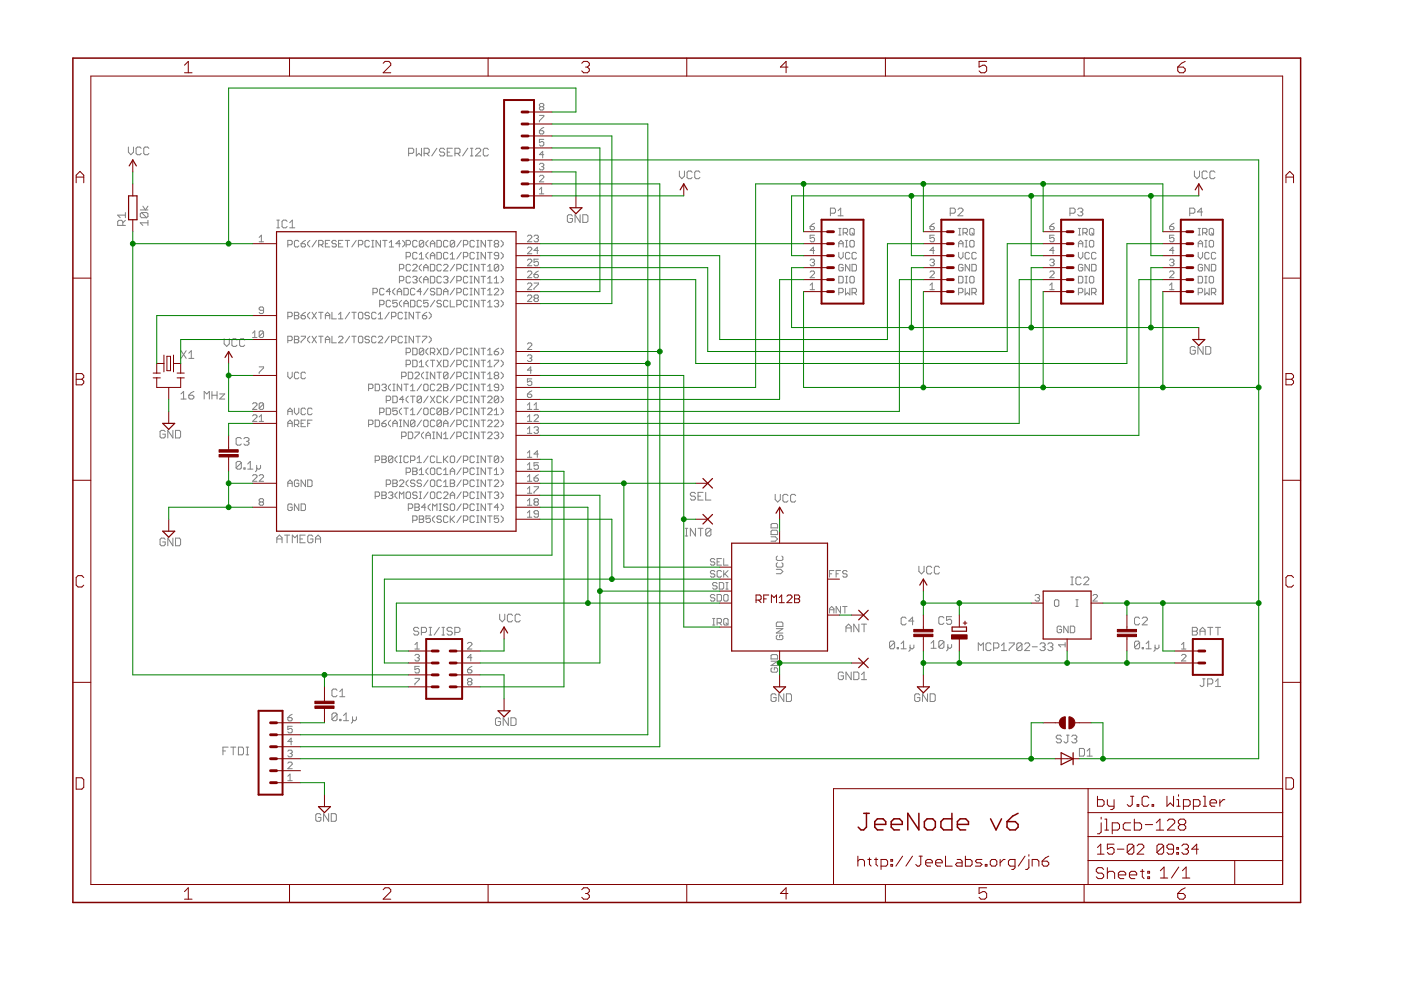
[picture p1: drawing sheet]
<svg xmlns="http://www.w3.org/2000/svg" width="297mm" height="210mm" viewBox="0 0 297 210" stroke-linecap="round" stroke-linejoin="round" font-family="sans-serif">
<g fill="#808080" stroke="#808080" stroke-width=".21">
<path d="M58.7 114v1.1z"/>
<path d="M58.7 114l.5-.5z"/>
<path d="M59.2 113.5l.6 .5z"/>
<path d="M59.8 114v1.1z"/>
<path d="M58.7 114.3h1.1z"/>
<path d="M60.9 113.5v1.6z"/>
<path d="M60.3 113.5h1.1z"/>
<path d="M62 113.5v1.6z"/>
<path d="M62 113.5l.5 .5z"/>
<path d="M63.1 113.5l-.6 .5z"/>
<path d="M63.1 113.5v1.6z"/>
<path d="M63.6 113.5h1.1z"/>
<path d="M63.6 113.5v1.6z"/>
<path d="M63.6 115.1h1.1z"/>
<path d="M63.6 114.3h.6z"/>
<path d="M66.1 113.5l.2 .2z"/>
<path d="M65.5 113.5h.6z"/>
<path d="M65.5 113.5l-.2 .2z"/>
<path d="M65.3 113.7v1.1z"/>
<path d="M65.3 114.8l.2 .3z"/>
<path d="M65.5 115.1h.6z"/>
<path d="M66.1 115.1l.2-.3z"/>
<path d="M66.3 114.3v.5z"/>
<path d="M65.8 114.3h.5z"/>
<path d="M66.9 114v1.1z"/>
<path d="M66.9 114l.5-.5z"/>
<path d="M67.4 113.5l.6 .5z"/>
<path d="M68 114v1.1z"/>
<path d="M66.9 114.3h1.1z"/>
<path d="M253.2 36.3v1z"/>
<path d="M253.2 37.3l.6 .6z"/>
<path d="M254.3 37.3l-.5 .6z"/>
<path d="M254.3 36.3v1z"/>
<path d="M255.7 36.3l.3 .2z"/>
<path d="M255.1 36.3h.6z"/>
<path d="M254.9 36.5l.2-.2z"/>
<path d="M254.9 36.5v1.1z"/>
<path d="M254.9 37.6l.2 .3z"/>
<path d="M255.1 37.9h.6z"/>
<path d="M255.7 37.9l.3-.3z"/>
<path d="M257.3 36.3l.3 .2z"/>
<path d="M256.8 36.3h.5z"/>
<path d="M256.8 36.3l-.3 .2z"/>
<path d="M256.5 36.5v1.1z"/>
<path d="M256.5 37.6l.3 .3z"/>
<path d="M256.8 37.9h.5z"/>
<path d="M257.3 37.9l.3-.3z"/>
<path d="M253.2 73.5l.2 .2z"/>
<path d="M252.6 73.5h.6z"/>
<path d="M252.6 73.5l-.3 .2z"/>
<path d="M252.3 73.7v1.1z"/>
<path d="M252.3 74.8l.3 .3z"/>
<path d="M252.6 75.1h.6z"/>
<path d="M253.2 75.1l.2-.3z"/>
<path d="M253.4 74.3v.5z"/>
<path d="M252.9 74.3h.5z"/>
<path d="M254 73.5v1.6z"/>
<path d="M254 73.5l1.1 1.6z"/>
<path d="M255.1 73.5v1.6z"/>
<path d="M255.6 73.5v1.6z"/>
<path d="M255.6 75.1h.8z"/>
<path d="M256.4 75.1l.3-.3z"/>
<path d="M256.7 73.7v1.1z"/>
<path d="M256.4 73.5l.3 .2z"/>
<path d="M255.6 73.5h.8z"/>
<path d="M29.7 47.2l.6 .6z"/>
<path d="M29.7 47.2h1.7z"/>
<path d="M31.4 46.7v1.1z"/>
<path d="M30 46.2h1.1z"/>
<path d="M29.7 45.9l.3 .3z"/>
<path d="M29.7 45.3v.6z"/>
<path d="M29.7 45.3l.3-.2z"/>
<path d="M30 45.1h1.1z"/>
<path d="M31.1 45.1l.3 .2z"/>
<path d="M31.4 45.3v.6z"/>
<path d="M31.4 45.9l-.3 .3z"/>
<path d="M30 45.1l1.1 1.1z"/>
<path d="M29.7 44.5h1.7z"/>
<path d="M31.4 43.7l-.6 .8z"/>
<path d="M30.3 43.7l.5 .8z"/>
<path d="M27.2 31.2v1.1z"/>
<path d="M27.2 32.3l.5 .5z"/>
<path d="M27.7 32.8l.6-.5z"/>
<path d="M28.3 31.2v1.1z"/>
<path d="M29.7 31.2l.2 .3z"/>
<path d="M29.1 31.2h.6z"/>
<path d="M29.1 31.2l-.2 .3z"/>
<path d="M28.9 31.5v1z"/>
<path d="M28.9 32.5l.2 .3z"/>
<path d="M29.1 32.8h.6z"/>
<path d="M29.7 32.8l.2-.3z"/>
<path d="M31.3 31.2l.3 .3z"/>
<path d="M30.8 31.2h.5z"/>
<path d="M30.8 31.2l-.3 .3z"/>
<path d="M30.5 31.5v1z"/>
<path d="M30.5 32.5l.3 .3z"/>
<path d="M30.8 32.8h.5z"/>
<path d="M31.6 32.5l-.3 .3z"/>
<path d="M34.8 114.1l.2 .3z"/>
<path d="M34.2 114.1h.6z"/>
<path d="M34.2 114.1l-.3 .3z"/>
<path d="M33.9 114.4v1z"/>
<path d="M33.9 115.4l.3 .3z"/>
<path d="M34.2 115.7h.6z"/>
<path d="M34.8 115.7l.2-.3z"/>
<path d="M35 114.9v.5z"/>
<path d="M34.5 114.9h.5z"/>
<path d="M35.6 114.1v1.6z"/>
<path d="M35.6 114.1l1.1 1.6z"/>
<path d="M36.7 114.1v1.6z"/>
<path d="M37.2 114.1v1.6z"/>
<path d="M37.2 115.7h.8z"/>
<path d="M38.3 115.4l-.3 .3z"/>
<path d="M38.3 114.4v1z"/>
<path d="M38 114.1l.3 .3z"/>
<path d="M37.2 114.1h.8z"/>
<path d="M47.5 71.8v1.1z"/>
<path d="M47.5 72.9l.6 .5z"/>
<path d="M48.1 73.4l.5-.5z"/>
<path d="M48.6 71.8v1.1z"/>
<path d="M50 71.8l.2 .3z"/>
<path d="M49.4 71.8h.6z"/>
<path d="M49.4 71.8l-.2 .3z"/>
<path d="M49.2 72.1v1.1z"/>
<path d="M49.2 73.2l.2 .2z"/>
<path d="M49.4 73.4h.6z"/>
<path d="M50 73.4l.2-.2z"/>
<path d="M51.6 71.8l.3 .3z"/>
<path d="M51.1 71.8h.5z"/>
<path d="M51.1 71.8l-.3 .3z"/>
<path d="M50.8 72.1v1.1z"/>
<path d="M50.8 73.2l.3 .2z"/>
<path d="M51.1 73.4h.5z"/>
<path d="M51.6 73.4l.3-.2z"/>
<path d="M164.3 147.1l.2 .3z"/>
<path d="M163.7 147.1h.6z"/>
<path d="M163.7 147.1l-.2 .3z"/>
<path d="M163.5 147.4v1.1z"/>
<path d="M163.5 148.5l.2 .2z"/>
<path d="M163.7 148.7h.6z"/>
<path d="M164.3 148.7l.2-.2z"/>
<path d="M164.5 147.9v.6z"/>
<path d="M164 147.9h.5z"/>
<path d="M165.1 147.1v1.6z"/>
<path d="M165.1 147.1l1.1 1.6z"/>
<path d="M166.2 147.1v1.6z"/>
<path d="M166.7 147.1v1.6z"/>
<path d="M166.7 148.7h.9z"/>
<path d="M167.8 148.5l-.2 .2z"/>
<path d="M167.8 147.4v1.1z"/>
<path d="M167.6 147.1l.2 .3z"/>
<path d="M166.7 147.1h.9z"/>
<path d="M67.8 172.5l.2 .3z"/>
<path d="M67.2 172.5h.6z"/>
<path d="M67.2 172.5l-.2 .3z"/>
<path d="M67 172.8v1.1z"/>
<path d="M67 173.9l.2 .2z"/>
<path d="M67.2 174.1h.6z"/>
<path d="M68 173.9l-.2 .2z"/>
<path d="M68 173.3v.6z"/>
<path d="M67.5 173.3h.5z"/>
<path d="M68.6 172.5v1.6z"/>
<path d="M68.6 172.5l1.1 1.6z"/>
<path d="M69.7 172.5v1.6z"/>
<path d="M70.2 172.5v1.6z"/>
<path d="M70.2 174.1h.8z"/>
<path d="M71 174.1l.3-.2z"/>
<path d="M71.3 172.8v1.1z"/>
<path d="M71 172.5l.3 .3z"/>
<path d="M70.2 172.5h.8z"/>
<path d="M207.4 136.3v1.6z"/>
<path d="M207.4 136.3l.5 .6z"/>
<path d="M207.9 136.9l.6-.6z"/>
<path d="M208.5 136.3v1.6z"/>
<path d="M209.9 136.3l.2 .3z"/>
<path d="M209.3 136.3h.6z"/>
<path d="M209.3 136.3l-.3 .3z"/>
<path d="M209 136.6v1.1z"/>
<path d="M209 137.7l.3 .2z"/>
<path d="M209.3 137.9h.6z"/>
<path d="M210.1 137.7l-.2 .2z"/>
<path d="M210.7 136.3v1.6z"/>
<path d="M210.7 136.3h.8z"/>
<path d="M211.5 136.3l.3 .3z"/>
<path d="M211.8 136.6v.5z"/>
<path d="M211.5 137.4l.3-.3z"/>
<path d="M210.7 137.4h.8z"/>
<path d="M212.9 136.3l-.6 .6z"/>
<path d="M212.9 136.3v1.6z"/>
<path d="M212.3 137.9h1.1z"/>
<path d="M214 136.3h1z"/>
<path d="M215 136.3v.3z"/>
<path d="M215 136.6l-1 1.1z"/>
<path d="M214 137.7v.2z"/>
<path d="M215.6 136.6v1.1z"/>
<path d="M215.9 136.3l-.3 .3z"/>
<path d="M215.9 136.3h.5z"/>
<path d="M216.4 136.3l.3 .3z"/>
<path d="M216.7 136.6v1.1z"/>
<path d="M216.7 137.7l-.3 .2z"/>
<path d="M215.9 137.9h.5z"/>
<path d="M215.6 137.7l.3 .2z"/>
<path d="M215.6 137.7l1.1-1.1z"/>
<path d="M217.2 137.9h1.1z"/>
<path d="M217.2 137.9l1.1-1z"/>
<path d="M218.3 136.6v.3z"/>
<path d="M218 136.3l.3 .3z"/>
<path d="M217.5 136.3h.5z"/>
<path d="M217.5 136.3l-.3 .3z"/>
<path d="M218.9 137.1h1z"/>
<path d="M220.5 136.6l.3-.3z"/>
<path d="M220.8 136.3h.5z"/>
<path d="M221.3 136.3l.3 .3z"/>
<path d="M221.6 136.6v.3z"/>
<path d="M221.6 136.9l-.3 .2z"/>
<path d="M221 137.1h.3z"/>
<path d="M221.3 137.1l.3 .3z"/>
<path d="M221.6 137.4v.3z"/>
<path d="M221.6 137.7l-.3 .2z"/>
<path d="M220.8 137.9h.5z"/>
<path d="M220.5 137.7l.3 .2z"/>
<path d="M222.1 136.6l.3-.3z"/>
<path d="M222.4 136.3h.5z"/>
<path d="M222.9 136.3l.3 .3z"/>
<path d="M223.2 136.6v.3z"/>
<path d="M223.2 136.9l-.3 .2z"/>
<path d="M222.7 137.1h.2z"/>
<path d="M222.9 137.1l.3 .3z"/>
<path d="M223.2 137.4v.3z"/>
<path d="M223.2 137.7l-.3 .2z"/>
<path d="M222.4 137.9h.5z"/>
<path d="M222.1 137.7l.3 .2z"/>
<path d="M70.4 151.4v1.1z"/>
<path d="M70.4 151.4l.3-.2z"/>
<path d="M70.7 151.2h.5z"/>
<path d="M71.2 151.2l.3 .2z"/>
<path d="M71.5 151.4v1.1z"/>
<path d="M71.5 152.5l-.3 .3z"/>
<path d="M70.7 152.8h.5z"/>
<path d="M70.4 152.5l.3 .3z"/>
<path d="M70.4 152.5l1.1-1.1z"/>
<path d="M72 152.5v.3z"/>
<path d="M72 152.5h.3z"/>
<path d="M72.3 152.5v.3z"/>
<path d="M72 152.8h.3z"/>
<path d="M72.8 151.7l.6-.5z"/>
<path d="M73.4 151.2v1.6z"/>
<path d="M72.8 152.8h1.1z"/>
<path d="M74.7 152v.5z"/>
<path d="M74.7 152.5l.3 .3z"/>
<path d="M75 152.8h.3z"/>
<path d="M75.3 152.8l.3-.3z"/>
<path d="M75.6 152v.5z"/>
<path d="M74.7 152.5v.6z"/>
<path d="M74.7 153.1l-.2 .2z"/>
<path d="M197.4 136.4l.6-.6z"/>
<path d="M198 135.8v1.7z"/>
<path d="M197.4 137.5h1.1z"/>
<path d="M199.1 136.1v1.1z"/>
<path d="M199.3 135.8l-.2 .3z"/>
<path d="M199.3 135.8h.6z"/>
<path d="M199.9 135.8l.2 .3z"/>
<path d="M200.1 136.1v1.1z"/>
<path d="M200.1 137.2l-.2 .3z"/>
<path d="M199.3 137.5h.6z"/>
<path d="M199.1 137.2l.2 .3z"/>
<path d="M199.1 137.2l1-1.1z"/>
<path d="M201 136.7v.5z"/>
<path d="M201 137.2l.2 .3z"/>
<path d="M201.2 137.5h.3z"/>
<path d="M201.5 137.5l.3-.3z"/>
<path d="M201.8 136.7v.5z"/>
<path d="M201 137.2v.5z"/>
<path d="M201 137.7l-.3 .3z"/>
<path d="M240.5 136.2v1.1z"/>
<path d="M240.5 136.2l.3-.3z"/>
<path d="M240.8 135.9h.5z"/>
<path d="M241.3 135.9l.3 .3z"/>
<path d="M241.6 136.2v1.1z"/>
<path d="M241.6 137.3l-.3 .3z"/>
<path d="M240.8 137.6h.5z"/>
<path d="M240.5 137.3l.3 .3z"/>
<path d="M240.5 137.3l1.1-1.1z"/>
<path d="M242.2 137.3v.3z"/>
<path d="M242.2 137.3h.2z"/>
<path d="M242.4 137.3v.3z"/>
<path d="M242.2 137.6h.2z"/>
<path d="M243 136.5l.5-.6z"/>
<path d="M243.5 135.9v1.7z"/>
<path d="M243 137.6h1.1z"/>
<path d="M244.9 136.8v.5z"/>
<path d="M244.9 137.3l.3 .3z"/>
<path d="M245.2 137.6h.2z"/>
<path d="M245.4 137.6l.3-.3z"/>
<path d="M245.7 136.8v.5z"/>
<path d="M244.9 137.3v.5z"/>
<path d="M244.9 137.8l-.3 .3z"/>
<path d="M194.8 120.1v1z"/>
<path d="M194.8 121.1l.6 .6z"/>
<path d="M195.4 121.7l.5-.6z"/>
<path d="M195.9 120.1v1z"/>
<path d="M197.3 120.1l.2 .2z"/>
<path d="M196.7 120.1h.6z"/>
<path d="M196.7 120.1l-.2 .2z"/>
<path d="M196.5 120.3v1.1z"/>
<path d="M196.5 121.4l.2 .3z"/>
<path d="M196.7 121.7h.6z"/>
<path d="M197.3 121.7l.2-.3z"/>
<path d="M198.9 120.1l.3 .2z"/>
<path d="M198.4 120.1h.5z"/>
<path d="M198.4 120.1l-.3 .2z"/>
<path d="M198.1 120.3v1.1z"/>
<path d="M198.1 121.4l.3 .3z"/>
<path d="M198.4 121.7h.5z"/>
<path d="M199.2 121.4l-.3 .3z"/>
<path d="M194.8 147.1l.2 .3z"/>
<path d="M194.2 147.1h.6z"/>
<path d="M194.2 147.1l-.3 .3z"/>
<path d="M193.9 147.4v1.1z"/>
<path d="M193.9 148.5l.3 .2z"/>
<path d="M194.2 148.7h.6z"/>
<path d="M194.8 148.7l.2-.2z"/>
<path d="M195 147.9v.6z"/>
<path d="M194.5 147.9h.5z"/>
<path d="M195.6 147.1v1.6z"/>
<path d="M195.6 147.1l1.1 1.6z"/>
<path d="M196.7 147.1v1.6z"/>
<path d="M197.2 147.1v1.6z"/>
<path d="M197.2 148.7h.8z"/>
<path d="M198 148.7l.3-.2z"/>
<path d="M198.3 147.4v1.1z"/>
<path d="M198 147.1l.3 .3z"/>
<path d="M197.2 147.1h.8z"/>
<path d="M188.6 136.2v1.1z"/>
<path d="M188.6 136.2l.3-.3z"/>
<path d="M188.9 135.9h.5z"/>
<path d="M189.4 135.9l.3 .3z"/>
<path d="M189.7 136.2v1.1z"/>
<path d="M189.4 137.6l.3-.3z"/>
<path d="M188.9 137.6h.5z"/>
<path d="M188.6 137.3l.3 .3z"/>
<path d="M188.6 137.3l1.1-1.1z"/>
<path d="M190.2 137.3v.3z"/>
<path d="M190.2 137.3h.3z"/>
<path d="M190.5 137.3v.3z"/>
<path d="M190.2 137.6h.3z"/>
<path d="M191.6 135.9l-.5 .6z"/>
<path d="M191.6 135.9v1.7z"/>
<path d="M191.1 137.6h1z"/>
<path d="M193 136.8v.5z"/>
<path d="M193 137.3l.2 .3z"/>
<path d="M193.2 137.6h.3z"/>
<path d="M193.5 137.6l.3-.3z"/>
<path d="M193.8 136.8v.5z"/>
<path d="M193 137.3v.5z"/>
<path d="M193 137.8l-.3 .3z"/>
<path d="M50.1 98.1v1.1z"/>
<path d="M50.1 98.1l.2-.3z"/>
<path d="M50.3 97.8h.6z"/>
<path d="M50.9 97.8l.3 .3z"/>
<path d="M51.2 98.1v1.1z"/>
<path d="M50.9 99.5l.3-.3z"/>
<path d="M50.3 99.5h.6z"/>
<path d="M50.1 99.2l.2 .3z"/>
<path d="M50.1 99.2l1.1-1.1z"/>
<path d="M51.7 99.2v.3z"/>
<path d="M51.7 99.2h.3z"/>
<path d="M52 99.2v.3z"/>
<path d="M51.7 99.5h.3z"/>
<path d="M52.5 98.4l.6-.6z"/>
<path d="M53.1 97.8v1.7z"/>
<path d="M52.5 99.5h1.1z"/>
<path d="M54.4 98.7v.5z"/>
<path d="M54.4 99.2l.3 .3z"/>
<path d="M54.7 99.5h.3z"/>
<path d="M55 99.5l.2-.3z"/>
<path d="M55.2 98.7v.5z"/>
<path d="M54.4 99.2v.5z"/>
<path d="M54.4 99.7l-.2 .3z"/>
<path d="M88.5 133l.3 .3z"/>
<path d="M88 133h.5z"/>
<path d="M88 133l-.3 .3z"/>
<path d="M87.7 133.3v.3z"/>
<path d="M87.7 133.6l.3 .2z"/>
<path d="M88 133.8h.5z"/>
<path d="M88.5 133.8l.3 .3z"/>
<path d="M88.8 134.1v.3z"/>
<path d="M88.8 134.4l-.3 .2z"/>
<path d="M88 134.6h.5z"/>
<path d="M87.7 134.4l.3 .2z"/>
<path d="M89.3 133v1.6z"/>
<path d="M89.3 133h.8z"/>
<path d="M90.1 133l.3 .3z"/>
<path d="M90.4 133.3v.5z"/>
<path d="M90.1 134.1l.3-.3z"/>
<path d="M89.3 134.1h.8z"/>
<path d="M91 134.6h.5z"/>
<path d="M91.2 133v1.6z"/>
<path d="M91 133h.5z"/>
<path d="M93.2 133l-1.1 1.6z"/>
<path d="M93.7 134.6h.5z"/>
<path d="M94 133v1.6z"/>
<path d="M93.7 133h.5z"/>
<path d="M95.6 133l.3 .3z"/>
<path d="M95.1 133h.5z"/>
<path d="M95.1 133l-.3 .3z"/>
<path d="M94.8 133.3v.3z"/>
<path d="M94.8 133.6l.3 .2z"/>
<path d="M95.1 133.8h.5z"/>
<path d="M95.6 133.8l.3 .3z"/>
<path d="M95.9 134.1v.3z"/>
<path d="M95.9 134.4l-.3 .2z"/>
<path d="M95.1 134.6h.5z"/>
<path d="M94.8 134.4l.3 .2z"/>
<path d="M96.4 133v1.6z"/>
<path d="M96.4 133h.8z"/>
<path d="M97.2 133l.3 .3z"/>
<path d="M97.5 133.3v.5z"/>
<path d="M97.2 134.1l.3-.3z"/>
<path d="M96.4 134.1h.8z"/>
<path d="M105.9 130.2v1.1z"/>
<path d="M105.9 131.3l.6 .5z"/>
<path d="M107 131.3l-.5 .5z"/>
<path d="M107 130.2v1.1z"/>
<path d="M108.4 130.2l.3 .3z"/>
<path d="M107.8 130.2h.6z"/>
<path d="M107.8 130.2l-.2 .3z"/>
<path d="M107.6 130.5v1.1z"/>
<path d="M107.6 131.6l.2 .2z"/>
<path d="M107.8 131.8h.6z"/>
<path d="M108.4 131.8l.3-.2z"/>
<path d="M110 130.2l.3 .3z"/>
<path d="M109.5 130.2h.5z"/>
<path d="M109.5 130.2l-.3 .3z"/>
<path d="M109.2 130.5v1.1z"/>
<path d="M109.2 131.6l.3 .2z"/>
<path d="M109.5 131.8h.5z"/>
<path d="M110 131.8l.3-.2z"/>
<path d="M105.9 152.2l.2 .3z"/>
<path d="M105.3 152.2h.6z"/>
<path d="M105.3 152.2l-.2 .3z"/>
<path d="M105.1 152.5v1z"/>
<path d="M105.1 153.5l.2 .3z"/>
<path d="M105.3 153.8h.6z"/>
<path d="M105.9 153.8l.2-.3z"/>
<path d="M106.1 153v.5z"/>
<path d="M105.6 153h.5z"/>
<path d="M106.7 152.2v1.6z"/>
<path d="M106.7 152.2l1.1 1.6z"/>
<path d="M107.8 152.2v1.6z"/>
<path d="M108.3 152.2v1.6z"/>
<path d="M108.3 153.8h.8z"/>
<path d="M109.1 153.8l.3-.3z"/>
<path d="M109.4 152.5v1z"/>
<path d="M109.1 152.2l.3 .3z"/>
<path d="M108.3 152.2h.8z"/>
<path d="M34.8 91.2l.2 .3z"/>
<path d="M34.2 91.2h.6z"/>
<path d="M33.9 91.5l.3-.3z"/>
<path d="M33.9 91.5v1.1z"/>
<path d="M33.9 92.6l.3 .3z"/>
<path d="M34.2 92.9h.6z"/>
<path d="M34.8 92.9l.2-.3z"/>
<path d="M35 92.1v.5z"/>
<path d="M34.5 92.1h.5z"/>
<path d="M35.6 91.2v1.7z"/>
<path d="M35.6 91.2l1.1 1.7z"/>
<path d="M36.7 91.2v1.7z"/>
<path d="M37.2 91.2v1.7z"/>
<path d="M37.2 92.9h.8z"/>
<path d="M38 92.9l.3-.3z"/>
<path d="M38.3 91.5v1.1z"/>
<path d="M38 91.2l.3 .3z"/>
<path d="M37.2 91.2h.8z"/>
<path d="M252.8 133v1.6z"/>
<path d="M252.8 133h.8z"/>
<path d="M253.6 133l.3 .3z"/>
<path d="M253.9 133.3v.3z"/>
<path d="M253.9 133.6l-.3 .2z"/>
<path d="M253.6 133.8l.3 .3z"/>
<path d="M253.9 134.1v.3z"/>
<path d="M253.9 134.4l-.3 .2z"/>
<path d="M252.8 134.6h.8z"/>
<path d="M252.8 133.8h.8z"/>
<path d="M254.4 133.6v1z"/>
<path d="M254.4 133.6l.6-.6z"/>
<path d="M255 133l.5 .6z"/>
<path d="M255.5 133.6v1z"/>
<path d="M254.4 133.8h1.1z"/>
<path d="M256.6 133v1.6z"/>
<path d="M256.1 133h1z"/>
<path d="M258.2 133v1.6z"/>
<path d="M257.7 133h1.1z"/>
<path d="M38.4 83.5l.5-.5z"/>
<path d="M38.9 83v1.6z"/>
<path d="M38.4 84.6h1.1z"/>
<path d="M40.6 83.2l.5-.2z"/>
<path d="M40.6 83.2l-.6 .6z"/>
<path d="M40 83.8v.5z"/>
<path d="M40 84.3l.3 .3z"/>
<path d="M40.3 84.6h.5z"/>
<path d="M40.8 84.6l.3-.3z"/>
<path d="M41.1 84.1v.2z"/>
<path d="M40.8 83.8l.3 .3z"/>
<path d="M40 83.8h.8z"/>
<path d="M43.3 83v1.6z"/>
<path d="M43.3 83l.5 .5z"/>
<path d="M43.8 83.5l.6-.5z"/>
<path d="M44.4 83v1.6z"/>
<path d="M44.9 83v1.6z"/>
<path d="M44.9 83.8h1.1z"/>
<path d="M46 83v1.6z"/>
<path d="M46.6 83.5h1z"/>
<path d="M47.6 83.5l-1 1.1z"/>
<path d="M46.6 84.6h1z"/>
<path d="M164.4 104.8v1.1z"/>
<path d="M164.4 105.9l.5 .5z"/>
<path d="M164.9 106.4l.5-.5z"/>
<path d="M165.4 104.8v1.1z"/>
<path d="M166.8 104.8l.3 .3z"/>
<path d="M166.3 104.8h.5z"/>
<path d="M166.3 104.8l-.3 .3z"/>
<path d="M166 105.1v1.1z"/>
<path d="M166 106.2l.3 .2z"/>
<path d="M166.3 106.4h.5z"/>
<path d="M166.8 106.4l.3-.2z"/>
<path d="M168.4 104.8l.3 .3z"/>
<path d="M167.9 104.8h.5z"/>
<path d="M167.9 104.8l-.3 .3z"/>
<path d="M167.6 105.1v1.1z"/>
<path d="M167.6 106.2l.3 .2z"/>
<path d="M167.9 106.4h.5z"/>
<path d="M168.7 106.2l-.3 .2z"/>
<path d="M121.1 45.5l.3 .3z"/>
<path d="M120.6 45.5h.5z"/>
<path d="M120.6 45.5l-.3 .3z"/>
<path d="M120.3 45.8v1.1z"/>
<path d="M120.3 46.9l.3 .3z"/>
<path d="M120.6 47.2h.5z"/>
<path d="M121.1 47.2l.3-.3z"/>
<path d="M121.4 46.3v.6z"/>
<path d="M120.8 46.3h.6z"/>
<path d="M121.9 45.5v1.7z"/>
<path d="M121.9 45.5l1.1 1.7z"/>
<path d="M123 45.5v1.7z"/>
<path d="M123.6 45.5v1.7z"/>
<path d="M123.6 47.2h.8z"/>
<path d="M124.4 47.2l.3-.3z"/>
<path d="M124.7 45.8v1.1z"/>
<path d="M124.4 45.5l.3 .3z"/>
<path d="M123.6 45.5h.8z"/>
<path d="M144 36.3v1z"/>
<path d="M144 37.3l.6 .6z"/>
<path d="M144.6 37.9l.5-.6z"/>
<path d="M145.1 36.3v1z"/>
<path d="M146.5 36.3l.2 .2z"/>
<path d="M145.9 36.3h.6z"/>
<path d="M145.9 36.3l-.2 .2z"/>
<path d="M145.7 36.5v1.1z"/>
<path d="M145.7 37.6l.2 .3z"/>
<path d="M145.9 37.9h.6z"/>
<path d="M146.5 37.9l.2-.3z"/>
<path d="M148.1 36.3l.3 .2z"/>
<path d="M147.6 36.3h.5z"/>
<path d="M147.6 36.3l-.3 .2z"/>
<path d="M147.3 36.5v1.1z"/>
<path d="M147.3 37.6l.3 .3z"/>
<path d="M147.6 37.9h.5z"/>
<path d="M148.1 37.9l.3-.3z"/>
<path d="M87.5 109.4v1.4z"/>
<path d="M87.5 109.4h.7z"/>
<path d="M88.2 109.4l.2 .2z"/>
<path d="M88.4 109.6v.5z"/>
<path d="M88.4 110.1l-.2 .2z"/>
<path d="M87.5 110.3h.7z"/>
<path d="M88.9 109.4v1.4z"/>
<path d="M88.9 109.4h.7z"/>
<path d="M89.6 109.4l.2 .2z"/>
<path d="M89.8 109.6v.3z"/>
<path d="M89.8 109.9l-.2 .2z"/>
<path d="M89.6 110.1l.2 .2z"/>
<path d="M89.8 110.3v.3z"/>
<path d="M89.8 110.6l-.2 .2z"/>
<path d="M88.9 110.8h.7z"/>
<path d="M88.9 110.1h.7z"/>
<path d="M90.3 109.4h.9z"/>
<path d="M90.3 109.4v.7z"/>
<path d="M90.3 110.1l.5-.2z"/>
<path d="M90.8 109.9h.2z"/>
<path d="M91 109.9l.2 .2z"/>
<path d="M91.2 110.1v.5z"/>
<path d="M91.2 110.6l-.2 .2z"/>
<path d="M90.6 110.8h.4z"/>
<path d="M90.3 110.6l.3 .2z"/>
<path d="M91.7 110.3l.5 .5z"/>
<path d="M91.7 109.9v.4z"/>
<path d="M91.7 109.9l.5-.5z"/>
<path d="M93.3 109.4l.3 .2z"/>
<path d="M92.9 109.4h.4z"/>
<path d="M92.9 109.4l-.3 .2z"/>
<path d="M92.6 109.6v.3z"/>
<path d="M92.6 109.9l.3 .2z"/>
<path d="M92.9 110.1h.4z"/>
<path d="M93.3 110.1l.3 .2z"/>
<path d="M93.6 110.3v.3z"/>
<path d="M93.6 110.6l-.3 .2z"/>
<path d="M92.9 110.8h.4z"/>
<path d="M92.6 110.6l.3 .2z"/>
<path d="M94.7 109.4l.3 .2z"/>
<path d="M94.3 109.4h.4z"/>
<path d="M94.3 109.4l-.3 .2z"/>
<path d="M94 109.6v1z"/>
<path d="M94 110.6l.3 .2z"/>
<path d="M94.3 110.8h.4z"/>
<path d="M94.7 110.8l.3-.2z"/>
<path d="M95.5 109.4v1.4z"/>
<path d="M95.5 110.3l.9-.9z"/>
<path d="M95.7 110.1l.7 .7z"/>
<path d="M97.8 109.4l-.9 1.4z"/>
<path d="M98.3 109.4v1.4z"/>
<path d="M98.3 109.4h.7z"/>
<path d="M99 109.4l.2 .2z"/>
<path d="M99.2 109.6v.5z"/>
<path d="M99.2 110.1l-.2 .2z"/>
<path d="M98.3 110.3h.7z"/>
<path d="M100.4 109.4l.2 .2z"/>
<path d="M99.9 109.4h.5z"/>
<path d="M99.9 109.4l-.2 .2z"/>
<path d="M99.7 109.6v1z"/>
<path d="M99.7 110.6l.2 .2z"/>
<path d="M99.9 110.8h.5z"/>
<path d="M100.4 110.8l.2-.2z"/>
<path d="M101.1 110.8h.4z"/>
<path d="M101.3 109.4v1.4z"/>
<path d="M101.1 109.4h.4z"/>
<path d="M102 109.4v1.4z"/>
<path d="M102 109.4l.9 1.4z"/>
<path d="M102.9 109.4v1.4z"/>
<path d="M103.9 109.4v1.4z"/>
<path d="M103.4 109.4h.9z"/>
<path d="M104.8 109.4h.9z"/>
<path d="M104.8 109.4v.7z"/>
<path d="M104.8 110.1l.5-.2z"/>
<path d="M105.3 109.9h.2z"/>
<path d="M105.5 109.9l.2 .2z"/>
<path d="M105.7 110.1v.5z"/>
<path d="M105.7 110.6l-.2 .2z"/>
<path d="M105 110.8h.5z"/>
<path d="M104.8 110.6l.2 .2z"/>
<path d="M106.2 110.8l.5-.5z"/>
<path d="M106.7 109.9v.4z"/>
<path d="M106.2 109.4l.5 .5z"/>
<path d="M111.8 108.7l.5-.4z"/>
<path d="M112.3 108.3v1.4z"/>
<path d="M111.8 109.7h1z"/>
<path d="M113.2 109.4l.3 .3z"/>
<path d="M113.5 109.7h.4z"/>
<path d="M113.9 109.7l.3-.3z"/>
<path d="M114.2 108.5v.9z"/>
<path d="M113.9 108.3l.3 .2z"/>
<path d="M113.5 108.3h.4z"/>
<path d="M113.5 108.3l-.3 .2z"/>
<path d="M113.2 108.5v.2z"/>
<path d="M113.2 108.7l.3 .3z"/>
<path d="M113.5 109h.7z"/>
<path d="M61 71.3v1.4z"/>
<path d="M61 71.3h.7z"/>
<path d="M61.7 71.3l.3 .2z"/>
<path d="M62 71.5v.5z"/>
<path d="M62 72l-.3 .2z"/>
<path d="M61 72.2h.7z"/>
<path d="M62.4 71.3v1.4z"/>
<path d="M62.4 71.3h.7z"/>
<path d="M63.1 71.3l.3 .2z"/>
<path d="M63.4 71.5v.3z"/>
<path d="M63.4 71.8l-.3 .2z"/>
<path d="M63.1 72l.3 .2z"/>
<path d="M63.4 72.2v.3z"/>
<path d="M63.4 72.5l-.3 .2z"/>
<path d="M62.4 72.7h.7z"/>
<path d="M62.4 72h.7z"/>
<path d="M63.8 71.3h1z"/>
<path d="M64.8 71.3v.2z"/>
<path d="M64.8 71.5l-1 1z"/>
<path d="M63.8 72.5v.2z"/>
<path d="M65.2 72.2l.5 .5z"/>
<path d="M65.2 71.8v.4z"/>
<path d="M65.2 71.8l.5-.5z"/>
<path d="M66.2 71.3l.9 1.4z"/>
<path d="M67.1 71.3l-.9 1.4z"/>
<path d="M68 71.3v1.4z"/>
<path d="M67.6 71.3h.9z"/>
<path d="M69 71.8v.9z"/>
<path d="M69 71.8l.4-.5z"/>
<path d="M69.4 71.3l.5 .5z"/>
<path d="M69.9 71.8v.9z"/>
<path d="M69 72h.9z"/>
<path d="M70.4 71.3v1.4z"/>
<path d="M70.4 72.7h.9z"/>
<path d="M71.8 72.7h.9z"/>
<path d="M71.8 72.7l.9-.9z"/>
<path d="M72.7 71.5v.3z"/>
<path d="M72.5 71.3l.2 .2z"/>
<path d="M72 71.3h.5z"/>
<path d="M72 71.3l-.2 .2z"/>
<path d="M74.1 71.3l-.9 1.4z"/>
<path d="M75.1 71.3v1.4z"/>
<path d="M74.6 71.3h.9z"/>
<path d="M76.2 71.3h.5z"/>
<path d="M76.2 71.3l-.2 .2z"/>
<path d="M76 71.5v1z"/>
<path d="M76 72.5l.2 .2z"/>
<path d="M76.2 72.7h.5z"/>
<path d="M76.7 72.7l.2-.2z"/>
<path d="M76.9 71.5v1z"/>
<path d="M76.7 71.3l.2 .2z"/>
<path d="M78.1 71.3l.2 .2z"/>
<path d="M77.6 71.3h.5z"/>
<path d="M77.6 71.3l-.2 .2z"/>
<path d="M77.4 71.5v.3z"/>
<path d="M77.4 71.8l.2 .2z"/>
<path d="M77.6 72h.5z"/>
<path d="M78.1 72l.2 .2z"/>
<path d="M78.3 72.2v.3z"/>
<path d="M78.3 72.5l-.2 .2z"/>
<path d="M77.6 72.7h.5z"/>
<path d="M77.4 72.5l.2 .2z"/>
<path d="M79.5 71.3l.2 .2z"/>
<path d="M79 71.3h.5z"/>
<path d="M79 71.3l-.2 .2z"/>
<path d="M78.8 71.5v1z"/>
<path d="M78.8 72.5l.2 .2z"/>
<path d="M79 72.7h.5z"/>
<path d="M79.5 72.7l.2-.2z"/>
<path d="M80.2 72.7h.9z"/>
<path d="M80.2 72.7l.9-.9z"/>
<path d="M81.1 71.5v.3z"/>
<path d="M80.9 71.3l.2 .2z"/>
<path d="M80.4 71.3h.5z"/>
<path d="M80.4 71.3l-.2 .2z"/>
<path d="M82.5 71.3l-.9 1.4z"/>
<path d="M83 71.3v1.4z"/>
<path d="M83 71.3h.7z"/>
<path d="M83.7 71.3l.2 .2z"/>
<path d="M83.9 71.5v.5z"/>
<path d="M83.9 72l-.2 .2z"/>
<path d="M83 72.2h.7z"/>
<path d="M85.1 71.3l.2 .2z"/>
<path d="M84.6 71.3h.5z"/>
<path d="M84.6 71.3l-.2 .2z"/>
<path d="M84.4 71.5v1z"/>
<path d="M84.4 72.5l.2 .2z"/>
<path d="M84.6 72.7h.5z"/>
<path d="M85.1 72.7l.2-.2z"/>
<path d="M85.8 72.7h.5z"/>
<path d="M86 71.3v1.4z"/>
<path d="M85.8 71.3h.5z"/>
<path d="M86.7 71.3v1.4z"/>
<path d="M86.7 71.3l1 1.4z"/>
<path d="M87.7 71.3v1.4z"/>
<path d="M88.6 71.3v1.4z"/>
<path d="M88.2 71.3h.9z"/>
<path d="M89.6 71.3h.9z"/>
<path d="M90.5 71.3v.2z"/>
<path d="M90.5 71.5l-.9 1z"/>
<path d="M89.6 72.5v.2z"/>
<path d="M91.4 72.2l-.4 .5z"/>
<path d="M91.4 71.8v.4z"/>
<path d="M91 71.3l.4 .5z"/>
<path d="M53.6 70.6l.4-.4z"/>
<path d="M54 70.2v1.4z"/>
<path d="M53.6 71.6h.9z"/>
<path d="M54.9 70.4v.9z"/>
<path d="M54.9 70.4l.3-.2z"/>
<path d="M55.2 70.2h.4z"/>
<path d="M55.6 70.2l.3 .2z"/>
<path d="M55.9 70.4v.9z"/>
<path d="M55.9 71.3l-.3 .3z"/>
<path d="M55.2 71.6h.4z"/>
<path d="M54.9 71.3l.3 .3z"/>
<path d="M54.9 71.3l1-.9z"/>
<path d="M61 66.2v1.4z"/>
<path d="M61 66.2h.7z"/>
<path d="M61.7 66.2l.3 .2z"/>
<path d="M62 66.4v.5z"/>
<path d="M62 66.9l-.3 .2z"/>
<path d="M61 67.1h.7z"/>
<path d="M62.4 66.2v1.4z"/>
<path d="M62.4 66.2h.7z"/>
<path d="M63.1 66.2l.3 .2z"/>
<path d="M63.4 66.4v.3z"/>
<path d="M63.4 66.7l-.3 .2z"/>
<path d="M63.1 66.9l.3 .2z"/>
<path d="M63.4 67.1v.3z"/>
<path d="M63.4 67.4l-.3 .2z"/>
<path d="M62.4 67.6h.7z"/>
<path d="M62.4 66.9h.7z"/>
<path d="M64.3 66.4l.5-.2z"/>
<path d="M64.3 66.4l-.5 .5z"/>
<path d="M63.8 66.9v.5z"/>
<path d="M63.8 67.4l.3 .2z"/>
<path d="M64.1 67.6h.4z"/>
<path d="M64.5 67.6l.3-.2z"/>
<path d="M64.8 67.1v.3z"/>
<path d="M64.5 66.9l.3 .2z"/>
<path d="M63.8 66.9h.7z"/>
<path d="M65.2 67.1l.5 .5z"/>
<path d="M65.2 66.7v.4z"/>
<path d="M65.2 66.7l.5-.5z"/>
<path d="M66.2 66.2l.9 1.4z"/>
<path d="M67.1 66.2l-.9 1.4z"/>
<path d="M68 66.2v1.4z"/>
<path d="M67.6 66.2h.9z"/>
<path d="M69 66.7v.9z"/>
<path d="M69 66.7l.4-.5z"/>
<path d="M69.4 66.2l.5 .5z"/>
<path d="M69.9 66.7v.9z"/>
<path d="M69 66.9h.9z"/>
<path d="M70.4 66.2v1.4z"/>
<path d="M70.4 67.6h.9z"/>
<path d="M71.8 66.7l.4-.5z"/>
<path d="M72.2 66.2v1.4z"/>
<path d="M71.8 67.6h.9z"/>
<path d="M74.1 66.2l-.9 1.4z"/>
<path d="M75.1 66.2v1.4z"/>
<path d="M74.6 66.2h.9z"/>
<path d="M76.2 66.2h.5z"/>
<path d="M76.2 66.2l-.2 .2z"/>
<path d="M76 66.4v1z"/>
<path d="M76 67.4l.2 .2z"/>
<path d="M76.2 67.6h.5z"/>
<path d="M76.7 67.6l.2-.2z"/>
<path d="M76.9 66.4v1z"/>
<path d="M76.7 66.2l.2 .2z"/>
<path d="M78.1 66.2l.2 .2z"/>
<path d="M77.6 66.2h.5z"/>
<path d="M77.6 66.2l-.2 .2z"/>
<path d="M77.4 66.4v.3z"/>
<path d="M77.4 66.7l.2 .2z"/>
<path d="M77.6 66.9h.5z"/>
<path d="M78.1 66.9l.2 .2z"/>
<path d="M78.3 67.1v.3z"/>
<path d="M78.3 67.4l-.2 .2z"/>
<path d="M77.6 67.6h.5z"/>
<path d="M77.4 67.4l.2 .2z"/>
<path d="M79.5 66.2l.2 .2z"/>
<path d="M79 66.2h.5z"/>
<path d="M79 66.2l-.2 .2z"/>
<path d="M78.8 66.4v1z"/>
<path d="M78.8 67.4l.2 .2z"/>
<path d="M79 67.6h.5z"/>
<path d="M79.5 67.6l.2-.2z"/>
<path d="M80.2 66.7l.5-.5z"/>
<path d="M80.7 66.2v1.4z"/>
<path d="M80.2 67.6h.9z"/>
<path d="M82.5 66.2l-.9 1.4z"/>
<path d="M83 66.2v1.4z"/>
<path d="M83 66.2h.7z"/>
<path d="M83.7 66.2l.2 .2z"/>
<path d="M83.9 66.4v.5z"/>
<path d="M83.9 66.9l-.2 .2z"/>
<path d="M83 67.1h.7z"/>
<path d="M85.1 66.2l.2 .2z"/>
<path d="M84.6 66.2h.5z"/>
<path d="M84.6 66.2l-.2 .2z"/>
<path d="M84.4 66.4v1z"/>
<path d="M84.4 67.4l.2 .2z"/>
<path d="M84.6 67.6h.5z"/>
<path d="M85.1 67.6l.2-.2z"/>
<path d="M85.8 67.6h.5z"/>
<path d="M86 66.2v1.4z"/>
<path d="M85.8 66.2h.5z"/>
<path d="M86.7 66.2v1.4z"/>
<path d="M86.7 66.2l1 1.4z"/>
<path d="M87.7 66.2v1.4z"/>
<path d="M88.6 66.2v1.4z"/>
<path d="M88.2 66.2h.9z"/>
<path d="M90 66.4l.5-.2z"/>
<path d="M90 66.4l-.4 .5z"/>
<path d="M89.6 66.9v.5z"/>
<path d="M89.6 67.4l.2 .2z"/>
<path d="M89.8 67.6h.5z"/>
<path d="M90.3 67.6l.2-.2z"/>
<path d="M90.5 67.1v.3z"/>
<path d="M90.3 66.9l.2 .2z"/>
<path d="M89.6 66.9h.7z"/>
<path d="M91.4 67.1l-.4 .5z"/>
<path d="M91.4 66.7v.4z"/>
<path d="M91 66.2l.4 .5z"/>
<path d="M54.9 66.3l.3 .2z"/>
<path d="M55.2 66.5h.4z"/>
<path d="M55.6 66.5l.3-.2z"/>
<path d="M55.9 65.3v1z"/>
<path d="M55.6 65.1l.3 .2z"/>
<path d="M55.2 65.1h.4z"/>
<path d="M55.2 65.1l-.3 .2z"/>
<path d="M54.9 65.3v.3z"/>
<path d="M54.9 65.6l.3 .2z"/>
<path d="M55.2 65.8h.7z"/>
<path d="M61.7 106.8l.3 .3z"/>
<path d="M61.3 106.8h.4z"/>
<path d="M61.3 106.8l-.3 .3z"/>
<path d="M61 107.1v.9z"/>
<path d="M61 108l.3 .2z"/>
<path d="M61.3 108.2h.4z"/>
<path d="M61.7 108.2l.3-.2z"/>
<path d="M62 107.5v.5z"/>
<path d="M61.5 107.5h.5z"/>
<path d="M62.4 106.8v1.4z"/>
<path d="M62.4 106.8l1 1.4z"/>
<path d="M63.4 106.8v1.4z"/>
<path d="M63.8 106.8v1.4z"/>
<path d="M63.8 108.2h.7z"/>
<path d="M64.5 108.2l.3-.2z"/>
<path d="M64.8 107.1v.9z"/>
<path d="M64.5 106.8l.3 .3z"/>
<path d="M63.8 106.8h.7z"/>
<path d="M54.9 106l.3-.3z"/>
<path d="M55.2 105.7h.4z"/>
<path d="M55.6 105.7l.3 .3z"/>
<path d="M55.9 106v.2z"/>
<path d="M55.6 106.4l.3-.2z"/>
<path d="M55.6 106.4l.3 .3z"/>
<path d="M55.9 106.7v.2z"/>
<path d="M55.9 106.9l-.3 .2z"/>
<path d="M55.2 107.1h.4z"/>
<path d="M54.9 106.9l.3 .2z"/>
<path d="M54.9 106.7v.2z"/>
<path d="M54.9 106.7l.3-.3z"/>
<path d="M54.9 106.2l.3 .2z"/>
<path d="M54.9 106v.2z"/>
<path d="M55.2 106.4h.4z"/>
<path d="M61 78.9v.9z"/>
<path d="M61 79.8l.5 .5z"/>
<path d="M61.5 80.3l.5-.5z"/>
<path d="M62 78.9v.9z"/>
<path d="M63.1 78.9l.3 .2z"/>
<path d="M62.7 78.9h.4z"/>
<path d="M62.7 78.9l-.3 .2z"/>
<path d="M62.4 79.1v1z"/>
<path d="M62.4 80.1l.3 .2z"/>
<path d="M62.7 80.3h.4z"/>
<path d="M63.1 80.3l.3-.2z"/>
<path d="M64.5 78.9l.3 .2z"/>
<path d="M64.1 78.9h.4z"/>
<path d="M64.1 78.9l-.3 .2z"/>
<path d="M63.8 79.1v1z"/>
<path d="M63.8 80.1l.3 .2z"/>
<path d="M64.1 80.3h.4z"/>
<path d="M64.5 80.3l.3-.2z"/>
<path d="M54.9 77.8h1z"/>
<path d="M55.9 77.8v.2z"/>
<path d="M54.9 79l1-1z"/>
<path d="M54.9 79v.2z"/>
<path d="M61 102.2v1z"/>
<path d="M61 102.2l.5-.4z"/>
<path d="M61.5 101.8l.5 .4z"/>
<path d="M62 102.2v1z"/>
<path d="M61 102.5h1z"/>
<path d="M63.1 101.8l.3 .2z"/>
<path d="M62.7 101.8h.4z"/>
<path d="M62.7 101.8l-.3 .2z"/>
<path d="M62.4 102v.9z"/>
<path d="M62.4 102.9l.3 .3z"/>
<path d="M62.7 103.2h.4z"/>
<path d="M63.1 103.2l.3-.3z"/>
<path d="M63.4 102.5v.4z"/>
<path d="M62.9 102.5h.5z"/>
<path d="M63.8 101.8v1.4z"/>
<path d="M63.8 101.8l1 1.4z"/>
<path d="M64.8 101.8v1.4z"/>
<path d="M65.2 101.8v1.4z"/>
<path d="M65.2 103.2h.7z"/>
<path d="M65.9 103.2l.3-.3z"/>
<path d="M66.2 102v.9z"/>
<path d="M65.9 101.8l.3 .2z"/>
<path d="M65.2 101.8h.7z"/>
<path d="M53.6 102h.9z"/>
<path d="M53.6 102l.9-.9z"/>
<path d="M54.5 100.9v.2z"/>
<path d="M54.3 100.6l.2 .3z"/>
<path d="M53.8 100.6h.5z"/>
<path d="M53.8 100.6l-.2 .3z"/>
<path d="M54.9 102h1z"/>
<path d="M54.9 102l1-.9z"/>
<path d="M55.9 100.9v.2z"/>
<path d="M55.6 100.6l.3 .3z"/>
<path d="M55.2 100.6h.4z"/>
<path d="M55.2 100.6l-.3 .3z"/>
<path d="M61 89.5v1z"/>
<path d="M61 89.5l.5-.4z"/>
<path d="M61.5 89.1l.5 .4z"/>
<path d="M62 89.5v1z"/>
<path d="M61 89.8h1z"/>
<path d="M62.4 89.1v1.4z"/>
<path d="M62.4 89.1h.7z"/>
<path d="M63.1 89.1l.3 .2z"/>
<path d="M63.4 89.3v.5z"/>
<path d="M63.4 89.8l-.3 .2z"/>
<path d="M62.4 90h.7z"/>
<path d="M62.9 90l.5 .5z"/>
<path d="M63.8 89.1h1z"/>
<path d="M63.8 89.1v1.4z"/>
<path d="M63.8 90.5h1z"/>
<path d="M63.8 89.8h.5z"/>
<path d="M65.2 89.1v1.4z"/>
<path d="M65.2 89.1h1z"/>
<path d="M65.2 89.8h.5z"/>
<path d="M53.6 89.3h.9z"/>
<path d="M53.6 89.3l.9-.9z"/>
<path d="M54.5 88.2v.2z"/>
<path d="M54.3 87.9l.2 .3z"/>
<path d="M53.8 87.9h.5z"/>
<path d="M53.8 87.9l-.2 .3z"/>
<path d="M54.9 88.4l.5-.5z"/>
<path d="M55.4 87.9v1.4z"/>
<path d="M54.9 89.3h1z"/>
<path d="M61 87v.9z"/>
<path d="M61 87l.5-.5z"/>
<path d="M61.5 86.5l.5 .5z"/>
<path d="M62 87v.9z"/>
<path d="M61 87.2h1z"/>
<path d="M62.4 86.5v1z"/>
<path d="M62.4 87.5l.5 .4z"/>
<path d="M62.9 87.9l.5-.4z"/>
<path d="M63.4 86.5v1z"/>
<path d="M64.5 86.5l.3 .3z"/>
<path d="M64.1 86.5h.4z"/>
<path d="M64.1 86.5l-.3 .3z"/>
<path d="M63.8 86.8v.9z"/>
<path d="M63.8 87.7l.3 .2z"/>
<path d="M64.1 87.9h.4z"/>
<path d="M64.5 87.9l.3-.2z"/>
<path d="M65.9 86.5l.3 .3z"/>
<path d="M65.5 86.5h.4z"/>
<path d="M65.5 86.5l-.3 .3z"/>
<path d="M65.2 86.8v.9z"/>
<path d="M65.2 87.7l.3 .2z"/>
<path d="M65.5 87.9h.4z"/>
<path d="M65.9 87.9l.3-.2z"/>
<path d="M53.6 86.8h.9z"/>
<path d="M53.6 86.8l.9-.9z"/>
<path d="M54.5 85.6v.3z"/>
<path d="M54.3 85.4l.2 .2z"/>
<path d="M53.8 85.4h.5z"/>
<path d="M53.8 85.4l-.2 .2z"/>
<path d="M54.9 85.6v1z"/>
<path d="M54.9 85.6l.3-.2z"/>
<path d="M55.2 85.4h.4z"/>
<path d="M55.6 85.4l.3 .2z"/>
<path d="M55.9 85.6v1z"/>
<path d="M55.9 86.6l-.3 .2z"/>
<path d="M55.2 86.8h.4z"/>
<path d="M54.9 86.6l.3 .2z"/>
<path d="M54.9 86.6l1-1z"/>
<path d="M86.6 106.8v1.4z"/>
<path d="M86.6 106.8h.7z"/>
<path d="M87.3 106.8l.2 .3z"/>
<path d="M87.5 107.1v.4z"/>
<path d="M87.5 107.5l-.2 .3z"/>
<path d="M86.6 107.8h.7z"/>
<path d="M88 106.8v1.4z"/>
<path d="M88 106.8h.7z"/>
<path d="M88.7 106.8l.2 .3z"/>
<path d="M88.9 107.1v.2z"/>
<path d="M88.9 107.3l-.2 .2z"/>
<path d="M88.7 107.5l.2 .3z"/>
<path d="M88.9 107.8v.2z"/>
<path d="M88.9 108l-.2 .2z"/>
<path d="M88 108.2h.7z"/>
<path d="M88 107.5h.7z"/>
<path d="M90.1 106.8v1.4z"/>
<path d="M90.1 106.8l-.7 .7z"/>
<path d="M89.4 107.5h.9z"/>
<path d="M90.8 107.8l.4 .4z"/>
<path d="M90.8 107.3v.5z"/>
<path d="M90.8 107.3l.4-.5z"/>
<path d="M91.7 106.8v1.4z"/>
<path d="M91.7 106.8l.5 .5z"/>
<path d="M92.2 107.3l.4-.5z"/>
<path d="M92.6 106.8v1.4z"/>
<path d="M93.1 108.2h.5z"/>
<path d="M93.3 106.8v1.4z"/>
<path d="M93.1 106.8h.5z"/>
<path d="M94.7 106.8l.3 .3z"/>
<path d="M94.3 106.8h.4z"/>
<path d="M94.3 106.8l-.3 .3z"/>
<path d="M94 107.1v.2z"/>
<path d="M94 107.3l.3 .2z"/>
<path d="M94.3 107.5h.4z"/>
<path d="M94.7 107.5l.3 .3z"/>
<path d="M95 107.8v.2z"/>
<path d="M95 108l-.3 .2z"/>
<path d="M94.3 108.2h.4z"/>
<path d="M94 108l.3 .2z"/>
<path d="M95.7 106.8h.5z"/>
<path d="M95.7 106.8l-.2 .3z"/>
<path d="M95.5 107.1v.9z"/>
<path d="M95.5 108l.2 .2z"/>
<path d="M95.7 108.2h.5z"/>
<path d="M96.2 108.2l.2-.2z"/>
<path d="M96.4 107.1v.9z"/>
<path d="M96.2 106.8l.2 .3z"/>
<path d="M97.8 106.8l-.9 1.4z"/>
<path d="M98.3 106.8v1.4z"/>
<path d="M98.3 106.8h.7z"/>
<path d="M99 106.8l.2 .3z"/>
<path d="M99.2 107.1v.4z"/>
<path d="M99.2 107.5l-.2 .3z"/>
<path d="M98.3 107.8h.7z"/>
<path d="M100.4 106.8l.2 .3z"/>
<path d="M99.9 106.8h.5z"/>
<path d="M99.9 106.8l-.2 .3z"/>
<path d="M99.7 107.1v.9z"/>
<path d="M99.7 108l.2 .2z"/>
<path d="M99.9 108.2h.5z"/>
<path d="M100.4 108.2l.2-.2z"/>
<path d="M101.1 108.2h.4z"/>
<path d="M101.3 106.8v1.4z"/>
<path d="M101.1 106.8h.4z"/>
<path d="M102 106.8v1.4z"/>
<path d="M102 106.8l.9 1.4z"/>
<path d="M102.9 106.8v1.4z"/>
<path d="M103.9 106.8v1.4z"/>
<path d="M103.4 106.8h.9z"/>
<path d="M105.5 106.8v1.4z"/>
<path d="M105.5 106.8l-.7 .7z"/>
<path d="M104.8 107.5h.9z"/>
<path d="M106.2 108.2l.5-.4z"/>
<path d="M106.7 107.3v.5z"/>
<path d="M106.2 106.8l.5 .5z"/>
<path d="M111.8 106.2l.5-.5z"/>
<path d="M112.3 105.7v1.4z"/>
<path d="M111.8 107.1h1z"/>
<path d="M113.2 106l.3-.3z"/>
<path d="M113.5 105.7h.4z"/>
<path d="M113.9 105.7l.3 .3z"/>
<path d="M114.2 106v.2z"/>
<path d="M114.2 106.2l-.3 .2z"/>
<path d="M113.9 106.4l.3 .3z"/>
<path d="M114.2 106.7v.2z"/>
<path d="M114.2 106.9l-.3 .2z"/>
<path d="M113.5 107.1h.4z"/>
<path d="M113.2 106.9l.3 .2z"/>
<path d="M113.2 106.7v.2z"/>
<path d="M113.2 106.7l.3-.3z"/>
<path d="M113.2 106.2l.3 .2z"/>
<path d="M113.2 106v.2z"/>
<path d="M113.5 106.4h.4z"/>
<path d="M79.5 104.3v1.4z"/>
<path d="M79.5 104.3h.7z"/>
<path d="M80.2 104.3l.3 .2z"/>
<path d="M80.5 104.5v.5z"/>
<path d="M80.5 105l-.3 .2z"/>
<path d="M79.5 105.2h.7z"/>
<path d="M81 104.3v1.4z"/>
<path d="M81 104.3h.7z"/>
<path d="M81.7 104.3l.2 .2z"/>
<path d="M81.9 104.5v.3z"/>
<path d="M81.9 104.8l-.2 .2z"/>
<path d="M81.7 105l.2 .2z"/>
<path d="M81.9 105.2v.3z"/>
<path d="M81.9 105.5l-.2 .2z"/>
<path d="M81 105.7h.7z"/>
<path d="M81 105h.7z"/>
<path d="M82.4 104.5l.2-.2z"/>
<path d="M82.6 104.3h.5z"/>
<path d="M83.1 104.3l.2 .2z"/>
<path d="M83.3 104.5v.3z"/>
<path d="M83.3 104.8l-.2 .2z"/>
<path d="M82.8 105h.3z"/>
<path d="M83.1 105l.2 .2z"/>
<path d="M83.3 105.2v.3z"/>
<path d="M83.3 105.5l-.2 .2z"/>
<path d="M82.6 105.7h.5z"/>
<path d="M82.4 105.5l.2 .2z"/>
<path d="M83.8 105.2l.4 .5z"/>
<path d="M83.8 104.8v.4z"/>
<path d="M83.8 104.8l.4-.5z"/>
<path d="M84.7 104.3v1.4z"/>
<path d="M84.7 104.3l.5 .5z"/>
<path d="M85.2 104.8l.4-.5z"/>
<path d="M85.6 104.3v1.4z"/>
<path d="M86.3 104.3h.5z"/>
<path d="M86.3 104.3l-.2 .2z"/>
<path d="M86.1 104.5v1z"/>
<path d="M86.1 105.5l.2 .2z"/>
<path d="M86.3 105.7h.5z"/>
<path d="M86.8 105.7l.2-.2z"/>
<path d="M87 104.5v1z"/>
<path d="M86.8 104.3l.2 .2z"/>
<path d="M88.2 104.3l.2 .2z"/>
<path d="M87.7 104.3h.5z"/>
<path d="M87.7 104.3l-.2 .2z"/>
<path d="M87.5 104.5v.3z"/>
<path d="M87.5 104.8l.2 .2z"/>
<path d="M87.7 105h.5z"/>
<path d="M88.2 105l.2 .2z"/>
<path d="M88.4 105.2v.3z"/>
<path d="M88.4 105.5l-.2 .2z"/>
<path d="M87.7 105.7h.5z"/>
<path d="M87.5 105.5l.2 .2z"/>
<path d="M88.9 105.7h.5z"/>
<path d="M89.1 104.3v1.4z"/>
<path d="M88.9 104.3h.5z"/>
<path d="M90.8 104.3l-1 1.4z"/>
<path d="M91.5 104.3h.4z"/>
<path d="M91.5 104.3l-.3 .2z"/>
<path d="M91.2 104.5v1z"/>
<path d="M91.2 105.5l.3 .2z"/>
<path d="M91.5 105.7h.4z"/>
<path d="M91.9 105.7l.3-.2z"/>
<path d="M92.2 104.5v1z"/>
<path d="M91.9 104.3l.3 .2z"/>
<path d="M93.3 104.3l.3 .2z"/>
<path d="M92.9 104.3h.4z"/>
<path d="M92.9 104.3l-.3 .2z"/>
<path d="M92.6 104.5v1z"/>
<path d="M92.6 105.5l.3 .2z"/>
<path d="M92.9 105.7h.4z"/>
<path d="M93.3 105.7l.3-.2z"/>
<path d="M94 105.7h1z"/>
<path d="M94 105.7l1-.9z"/>
<path d="M95 104.5v.3z"/>
<path d="M94.7 104.3l.3 .2z"/>
<path d="M94.3 104.3h.4z"/>
<path d="M94.3 104.3l-.3 .2z"/>
<path d="M95.5 104.8v.9z"/>
<path d="M95.5 104.8l.4-.5z"/>
<path d="M95.9 104.3l.5 .5z"/>
<path d="M96.4 104.8v.9z"/>
<path d="M95.5 105h.9z"/>
<path d="M97.8 104.3l-.9 1.4z"/>
<path d="M98.3 104.3v1.4z"/>
<path d="M98.3 104.3h.7z"/>
<path d="M99 104.3l.2 .2z"/>
<path d="M99.2 104.5v.5z"/>
<path d="M99.2 105l-.2 .2z"/>
<path d="M98.3 105.2h.7z"/>
<path d="M100.4 104.3l.2 .2z"/>
<path d="M99.9 104.3h.5z"/>
<path d="M99.9 104.3l-.2 .2z"/>
<path d="M99.7 104.5v1z"/>
<path d="M99.7 105.5l.2 .2z"/>
<path d="M99.9 105.7h.5z"/>
<path d="M100.4 105.7l.2-.2z"/>
<path d="M101.1 105.7h.4z"/>
<path d="M101.3 104.3v1.4z"/>
<path d="M101.1 104.3h.4z"/>
<path d="M102 104.3v1.4z"/>
<path d="M102 104.3l.9 1.4z"/>
<path d="M102.9 104.3v1.4z"/>
<path d="M103.9 104.3v1.4z"/>
<path d="M103.4 104.3h.9z"/>
<path d="M104.8 104.5l.2-.2z"/>
<path d="M105 104.3h.5z"/>
<path d="M105.5 104.3l.2 .2z"/>
<path d="M105.7 104.5v.3z"/>
<path d="M105.7 104.8l-.2 .2z"/>
<path d="M105.3 105h.2z"/>
<path d="M105.5 105l.2 .2z"/>
<path d="M105.7 105.2v.3z"/>
<path d="M105.7 105.5l-.2 .2z"/>
<path d="M105 105.7h.5z"/>
<path d="M104.8 105.5l.2 .2z"/>
<path d="M106.2 105.7l.5-.5z"/>
<path d="M106.7 104.8v.4z"/>
<path d="M106.2 104.3l.5 .5z"/>
<path d="M111.8 103.7l.5-.5z"/>
<path d="M112.3 103.2v1.4z"/>
<path d="M111.8 104.6h1z"/>
<path d="M113.2 103.2h1z"/>
<path d="M114.2 103.2v.2z"/>
<path d="M114.2 103.4l-1 1z"/>
<path d="M113.2 104.4v.2z"/>
<path d="M81.9 101.8v1.4z"/>
<path d="M81.9 101.8h.7z"/>
<path d="M82.6 101.8l.2 .2z"/>
<path d="M82.8 102v.5z"/>
<path d="M82.8 102.5l-.2 .2z"/>
<path d="M81.9 102.7h.7z"/>
<path d="M83.3 101.8v1.4z"/>
<path d="M83.3 101.8h.7z"/>
<path d="M84 101.8l.2 .2z"/>
<path d="M84.2 102v.2z"/>
<path d="M84.2 102.2l-.2 .3z"/>
<path d="M84 102.5l.2 .2z"/>
<path d="M84.2 102.7v.2z"/>
<path d="M84.2 102.9l-.2 .3z"/>
<path d="M83.3 103.2h.7z"/>
<path d="M83.3 102.5h.7z"/>
<path d="M84.7 103.2h.9z"/>
<path d="M84.7 103.2l.9-1z"/>
<path d="M85.6 102v.2z"/>
<path d="M85.4 101.8l.2 .2z"/>
<path d="M84.9 101.8h.5z"/>
<path d="M84.9 101.8l-.2 .2z"/>
<path d="M86.1 102.7l.5 .5z"/>
<path d="M86.1 102.2v.5z"/>
<path d="M86.1 102.2l.5-.4z"/>
<path d="M87.7 101.8l.3 .2z"/>
<path d="M87.3 101.8h.4z"/>
<path d="M87.3 101.8l-.3 .2z"/>
<path d="M87 102v.2z"/>
<path d="M87 102.2l.3 .3z"/>
<path d="M87.3 102.5h.4z"/>
<path d="M87.7 102.5l.3 .2z"/>
<path d="M88 102.7v.2z"/>
<path d="M88 102.9l-.3 .3z"/>
<path d="M87.3 103.2h.4z"/>
<path d="M87 102.9l.3 .3z"/>
<path d="M89.1 101.8l.3 .2z"/>
<path d="M88.7 101.8h.4z"/>
<path d="M88.7 101.8l-.3 .2z"/>
<path d="M88.4 102v.2z"/>
<path d="M88.4 102.2l.3 .3z"/>
<path d="M88.7 102.5h.4z"/>
<path d="M89.1 102.5l.3 .2z"/>
<path d="M89.4 102.7v.2z"/>
<path d="M89.4 102.9l-.3 .3z"/>
<path d="M88.7 103.2h.4z"/>
<path d="M88.4 102.9l.3 .3z"/>
<path d="M90.8 101.8l-1 1.4z"/>
<path d="M91.5 101.8h.4z"/>
<path d="M91.5 101.8l-.3 .2z"/>
<path d="M91.2 102v.9z"/>
<path d="M91.2 102.9l.3 .3z"/>
<path d="M91.5 103.2h.4z"/>
<path d="M91.9 103.2l.3-.3z"/>
<path d="M92.2 102v.9z"/>
<path d="M91.9 101.8l.3 .2z"/>
<path d="M93.3 101.8l.3 .2z"/>
<path d="M92.9 101.8h.4z"/>
<path d="M92.9 101.8l-.3 .2z"/>
<path d="M92.6 102v.9z"/>
<path d="M92.6 102.9l.3 .3z"/>
<path d="M92.9 103.2h.4z"/>
<path d="M93.3 103.2l.3-.3z"/>
<path d="M94 102.2l.5-.4z"/>
<path d="M94.5 101.8v1.4z"/>
<path d="M94 103.2h1z"/>
<path d="M95.5 101.8v1.4z"/>
<path d="M95.5 101.8h.7z"/>
<path d="M96.2 101.8l.2 .2z"/>
<path d="M96.4 102v.2z"/>
<path d="M96.4 102.2l-.2 .3z"/>
<path d="M96.2 102.5l.2 .2z"/>
<path d="M96.4 102.7v.2z"/>
<path d="M96.4 102.9l-.2 .3z"/>
<path d="M95.5 103.2h.7z"/>
<path d="M95.5 102.5h.7z"/>
<path d="M97.8 101.8l-.9 1.4z"/>
<path d="M98.3 101.8v1.4z"/>
<path d="M98.3 101.8h.7z"/>
<path d="M99 101.8l.2 .2z"/>
<path d="M99.2 102v.5z"/>
<path d="M99.2 102.5l-.2 .2z"/>
<path d="M98.3 102.7h.7z"/>
<path d="M100.4 101.8l.2 .2z"/>
<path d="M99.9 101.8h.5z"/>
<path d="M99.9 101.8l-.2 .2z"/>
<path d="M99.7 102v.9z"/>
<path d="M99.7 102.9l.2 .3z"/>
<path d="M99.9 103.2h.5z"/>
<path d="M100.4 103.2l.2-.3z"/>
<path d="M101.1 103.2h.4z"/>
<path d="M101.3 101.8v1.4z"/>
<path d="M101.1 101.8h.4z"/>
<path d="M102 101.8v1.4z"/>
<path d="M102 101.8l.9 1.4z"/>
<path d="M102.9 101.8v1.4z"/>
<path d="M103.9 101.8v1.4z"/>
<path d="M103.4 101.8h.9z"/>
<path d="M104.8 103.2h.9z"/>
<path d="M104.8 103.2l.9-1z"/>
<path d="M105.7 102v.2z"/>
<path d="M105.5 101.8l.2 .2z"/>
<path d="M105 101.8h.5z"/>
<path d="M105 101.8l-.2 .2z"/>
<path d="M106.2 103.2l.5-.5z"/>
<path d="M106.7 102.2v.5z"/>
<path d="M106.2 101.8l.5 .4z"/>
<path d="M111.8 101.1l.5-.5z"/>
<path d="M112.3 100.6v1.4z"/>
<path d="M111.8 102h1z"/>
<path d="M113.7 100.9l.5-.3z"/>
<path d="M113.2 101.3l.5-.4z"/>
<path d="M113.2 101.3v.5z"/>
<path d="M113.2 101.8l.3 .2z"/>
<path d="M113.5 102h.4z"/>
<path d="M113.9 102l.3-.2z"/>
<path d="M114.2 101.6v.2z"/>
<path d="M113.9 101.3l.3 .3z"/>
<path d="M113.2 101.3h.7z"/>
<path d="M86.1 99.2v1.4z"/>
<path d="M86.1 99.2h.7z"/>
<path d="M86.8 99.2l.2 .3z"/>
<path d="M87 99.5v.4z"/>
<path d="M87 99.9l-.2 .3z"/>
<path d="M86.1 100.2h.7z"/>
<path d="M87.5 99.2v1.4z"/>
<path d="M87.5 99.2h.7z"/>
<path d="M88.2 99.2l.2 .3z"/>
<path d="M88.4 99.5v.2z"/>
<path d="M88.4 99.7l-.2 .2z"/>
<path d="M88.2 99.9l.2 .3z"/>
<path d="M88.4 100.2v.2z"/>
<path d="M88.4 100.4l-.2 .2z"/>
<path d="M87.5 100.6h.7z"/>
<path d="M87.5 99.9h.7z"/>
<path d="M88.9 99.7l.5-.5z"/>
<path d="M89.4 99.2v1.4z"/>
<path d="M88.9 100.6h.9z"/>
<path d="M90.3 100.2l.5 .4z"/>
<path d="M90.3 99.7v.5z"/>
<path d="M90.8 99.2l-.5 .5z"/>
<path d="M91.5 99.2h.4z"/>
<path d="M91.5 99.2l-.3 .3z"/>
<path d="M91.2 99.5v.9z"/>
<path d="M91.2 100.4l.3 .2z"/>
<path d="M91.5 100.6h.4z"/>
<path d="M91.9 100.6l.3-.2z"/>
<path d="M92.2 99.5v.9z"/>
<path d="M91.9 99.2l.3 .3z"/>
<path d="M93.3 99.2l.3 .3z"/>
<path d="M92.9 99.2h.4z"/>
<path d="M92.9 99.2l-.3 .3z"/>
<path d="M92.6 99.5v.9z"/>
<path d="M92.6 100.4l.3 .2z"/>
<path d="M92.9 100.6h.4z"/>
<path d="M93.3 100.6l.3-.2z"/>
<path d="M94 99.7l.5-.5z"/>
<path d="M94.5 99.2v1.4z"/>
<path d="M94 100.6h1z"/>
<path d="M95.5 99.7v.9z"/>
<path d="M95.5 99.7l.4-.5z"/>
<path d="M95.9 99.2l.5 .5z"/>
<path d="M96.4 99.7v.9z"/>
<path d="M95.5 99.9h.9z"/>
<path d="M97.8 99.2l-.9 1.4z"/>
<path d="M98.3 99.2v1.4z"/>
<path d="M98.3 99.2h.7z"/>
<path d="M99 99.2l.2 .3z"/>
<path d="M99.2 99.5v.4z"/>
<path d="M99.2 99.9l-.2 .3z"/>
<path d="M98.3 100.2h.7z"/>
<path d="M100.4 99.2l.2 .3z"/>
<path d="M99.9 99.2h.5z"/>
<path d="M99.9 99.2l-.2 .3z"/>
<path d="M99.7 99.5v.9z"/>
<path d="M99.7 100.4l.2 .2z"/>
<path d="M99.9 100.6h.5z"/>
<path d="M100.4 100.6l.2-.2z"/>
<path d="M101.1 100.6h.4z"/>
<path d="M101.3 99.2v1.4z"/>
<path d="M101.1 99.2h.4z"/>
<path d="M102 99.2v1.4z"/>
<path d="M102 99.2l.9 1.4z"/>
<path d="M102.9 99.2v1.4z"/>
<path d="M103.9 99.2v1.4z"/>
<path d="M103.4 99.2h.9z"/>
<path d="M104.8 99.7l.5-.5z"/>
<path d="M105.3 99.2v1.4z"/>
<path d="M104.8 100.6h.9z"/>
<path d="M106.2 100.6l.5-.4z"/>
<path d="M106.7 99.7v.5z"/>
<path d="M106.2 99.2l.5 .5z"/>
<path d="M111.8 98.6l.5-.5z"/>
<path d="M112.3 98.1v1.4z"/>
<path d="M111.8 99.5h1z"/>
<path d="M113.2 98.1h1z"/>
<path d="M113.2 98.1v.7z"/>
<path d="M113.2 98.8l.5-.2z"/>
<path d="M113.7 98.6h.2z"/>
<path d="M113.9 98.6l.3 .2z"/>
<path d="M114.2 98.8v.5z"/>
<path d="M114.2 99.3l-.3 .2z"/>
<path d="M113.5 99.5h.4z"/>
<path d="M113.2 99.3l.3 .2z"/>
<path d="M79.5 96.7v1.4z"/>
<path d="M79.5 96.7h.7z"/>
<path d="M80.2 96.7l.3 .2z"/>
<path d="M80.5 96.9v.5z"/>
<path d="M80.5 97.4l-.3 .2z"/>
<path d="M79.5 97.6h.7z"/>
<path d="M81 96.7v1.4z"/>
<path d="M81 96.7h.7z"/>
<path d="M81.7 96.7l.2 .2z"/>
<path d="M81.9 96.9v.3z"/>
<path d="M81.9 97.2l-.2 .2z"/>
<path d="M81.7 97.4l.2 .2z"/>
<path d="M81.9 97.6v.3z"/>
<path d="M81.9 97.9l-.2 .2z"/>
<path d="M81 98.1h.7z"/>
<path d="M81 97.4h.7z"/>
<path d="M82.4 96.9v1z"/>
<path d="M82.4 96.9l.2-.2z"/>
<path d="M82.6 96.7h.5z"/>
<path d="M83.1 96.7l.2 .2z"/>
<path d="M83.3 96.9v1z"/>
<path d="M83.3 97.9l-.2 .2z"/>
<path d="M82.6 98.1h.5z"/>
<path d="M82.4 97.9l.2 .2z"/>
<path d="M82.4 97.9l.9-1z"/>
<path d="M83.8 97.6l.4 .5z"/>
<path d="M83.8 97.2v.4z"/>
<path d="M83.8 97.2l.4-.5z"/>
<path d="M84.7 98.1h.5z"/>
<path d="M84.9 96.7v1.4z"/>
<path d="M84.7 96.7h.5z"/>
<path d="M86.3 96.7l.3 .2z"/>
<path d="M85.9 96.7h.4z"/>
<path d="M85.9 96.7l-.3 .2z"/>
<path d="M85.6 96.9v1z"/>
<path d="M85.6 97.9l.3 .2z"/>
<path d="M85.9 98.1h.4z"/>
<path d="M86.3 98.1l.3-.2z"/>
<path d="M87 96.7v1.4z"/>
<path d="M87 96.7h.7z"/>
<path d="M87.7 96.7l.3 .2z"/>
<path d="M88 96.9v.5z"/>
<path d="M88 97.4l-.3 .2z"/>
<path d="M87 97.6h.7z"/>
<path d="M88.4 97.2l.5-.5z"/>
<path d="M88.9 96.7v1.4z"/>
<path d="M88.4 98.1h1z"/>
<path d="M90.8 96.7l-1 1.4z"/>
<path d="M91.9 96.7l.3 .2z"/>
<path d="M91.5 96.7h.4z"/>
<path d="M91.5 96.7l-.3 .2z"/>
<path d="M91.2 96.9v1z"/>
<path d="M91.2 97.9l.3 .2z"/>
<path d="M91.5 98.1h.4z"/>
<path d="M91.9 98.1l.3-.2z"/>
<path d="M92.6 96.7v1.4z"/>
<path d="M92.6 98.1h1z"/>
<path d="M94 96.7v1.4z"/>
<path d="M95 96.7l-1 .9z"/>
<path d="M94.3 97.4l.7 .7z"/>
<path d="M95.7 96.7h.5z"/>
<path d="M95.7 96.7l-.2 .2z"/>
<path d="M95.5 96.9v1z"/>
<path d="M95.5 97.9l.2 .2z"/>
<path d="M95.7 98.1h.5z"/>
<path d="M96.2 98.1l.2-.2z"/>
<path d="M96.4 96.9v1z"/>
<path d="M96.2 96.7l.2 .2z"/>
<path d="M97.8 96.7l-.9 1.4z"/>
<path d="M98.3 96.7v1.4z"/>
<path d="M98.3 96.7h.7z"/>
<path d="M99 96.7l.2 .2z"/>
<path d="M99.2 96.9v.5z"/>
<path d="M99.2 97.4l-.2 .2z"/>
<path d="M98.3 97.6h.7z"/>
<path d="M100.4 96.7l.2 .2z"/>
<path d="M99.9 96.7h.5z"/>
<path d="M99.9 96.7l-.2 .2z"/>
<path d="M99.7 96.9v1z"/>
<path d="M99.7 97.9l.2 .2z"/>
<path d="M99.9 98.1h.5z"/>
<path d="M100.4 98.1l.2-.2z"/>
<path d="M101.1 98.1h.4z"/>
<path d="M101.3 96.7v1.4z"/>
<path d="M101.1 96.7h.4z"/>
<path d="M102 96.7v1.4z"/>
<path d="M102 96.7l.9 1.4z"/>
<path d="M102.9 96.7v1.4z"/>
<path d="M103.9 96.7v1.4z"/>
<path d="M103.4 96.7h.9z"/>
<path d="M104.8 96.9v1z"/>
<path d="M104.8 96.9l.2-.2z"/>
<path d="M105 96.7h.5z"/>
<path d="M105.5 96.7l.2 .2z"/>
<path d="M105.7 96.9v1z"/>
<path d="M105.7 97.9l-.2 .2z"/>
<path d="M105 98.1h.5z"/>
<path d="M104.8 97.9l.2 .2z"/>
<path d="M104.8 97.9l.9-1z"/>
<path d="M106.2 98.1l.5-.5z"/>
<path d="M106.7 97.2v.4z"/>
<path d="M106.2 96.7l.5 .5z"/>
<path d="M111.8 96l.5-.4z"/>
<path d="M112.3 95.6v1.4z"/>
<path d="M111.8 97h1z"/>
<path d="M113.9 95.6v1.4z"/>
<path d="M113.9 95.6l-.7 .7z"/>
<path d="M113.2 96.3h1z"/>
<path d="M85.2 91.6v1.4z"/>
<path d="M85.2 91.6h.7z"/>
<path d="M85.9 91.6l.2 .2z"/>
<path d="M86.1 91.8v.5z"/>
<path d="M85.9 92.5l.2-.2z"/>
<path d="M85.2 92.5h.7z"/>
<path d="M86.6 91.6v1.4z"/>
<path d="M86.6 93h.7z"/>
<path d="M87.3 93l.2-.2z"/>
<path d="M87.5 91.8v1z"/>
<path d="M87.3 91.6l.2 .2z"/>
<path d="M86.6 91.6h.7z"/>
<path d="M88 91.6h.9z"/>
<path d="M88.9 91.6v.2z"/>
<path d="M88.9 91.8l-.9 1z"/>
<path d="M88 92.8v.2z"/>
<path d="M89.4 92.5l.4 .5z"/>
<path d="M89.4 92.1v.4z"/>
<path d="M89.8 91.6l-.4 .5z"/>
<path d="M90.3 92.1v.9z"/>
<path d="M90.8 91.6l-.5 .5z"/>
<path d="M90.8 91.6l.4 .5z"/>
<path d="M91.2 92.1v.9z"/>
<path d="M90.3 92.3h.9z"/>
<path d="M91.7 93h.5z"/>
<path d="M91.9 91.6v1.4z"/>
<path d="M91.7 91.6h.5z"/>
<path d="M92.6 91.6v1.4z"/>
<path d="M92.6 91.6l1 1.4z"/>
<path d="M93.6 91.6v1.4z"/>
<path d="M94 92.1l.5-.5z"/>
<path d="M94.5 91.6v1.4z"/>
<path d="M94 93h1z"/>
<path d="M96.4 91.6l-.9 1.4z"/>
<path d="M96.9 91.6v1.4z"/>
<path d="M96.9 91.6h.7z"/>
<path d="M97.6 91.6l.2 .2z"/>
<path d="M97.8 91.8v.5z"/>
<path d="M97.8 92.3l-.2 .2z"/>
<path d="M96.9 92.5h.7z"/>
<path d="M99 91.6l.2 .2z"/>
<path d="M98.5 91.6h.5z"/>
<path d="M98.5 91.6l-.2 .2z"/>
<path d="M98.3 91.8v1z"/>
<path d="M98.3 92.8l.2 .2z"/>
<path d="M98.5 93h.5z"/>
<path d="M99 93l.2-.2z"/>
<path d="M99.7 93h.4z"/>
<path d="M99.9 91.6v1.4z"/>
<path d="M99.7 91.6h.4z"/>
<path d="M100.6 91.6v1.4z"/>
<path d="M100.6 91.6l.9 1.4z"/>
<path d="M101.5 91.6v1.4z"/>
<path d="M102.5 91.6v1.4z"/>
<path d="M102 91.6h.9z"/>
<path d="M103.4 93h.9z"/>
<path d="M103.4 93l.9-.9z"/>
<path d="M104.3 91.8v.3z"/>
<path d="M104.1 91.6l.2 .2z"/>
<path d="M103.6 91.6h.5z"/>
<path d="M103.6 91.6l-.2 .2z"/>
<path d="M104.8 91.8l.2-.2z"/>
<path d="M105 91.6h.5z"/>
<path d="M105.5 91.6l.2 .2z"/>
<path d="M105.7 91.8v.3z"/>
<path d="M105.7 92.1l-.2 .2z"/>
<path d="M105.3 92.3h.2z"/>
<path d="M105.5 92.3l.2 .2z"/>
<path d="M105.7 92.5v.3z"/>
<path d="M105.7 92.8l-.2 .2z"/>
<path d="M105 93h.5z"/>
<path d="M104.8 92.8l.2 .2z"/>
<path d="M106.2 93l.5-.5z"/>
<path d="M106.7 92.1v.4z"/>
<path d="M106.2 91.6l.5 .5z"/>
<path d="M111.8 91l.5-.5z"/>
<path d="M112.3 90.5v1.4z"/>
<path d="M111.8 91.9h1z"/>
<path d="M113.2 90.7l.3-.2z"/>
<path d="M113.5 90.5h.4z"/>
<path d="M113.9 90.5l.3 .2z"/>
<path d="M114.2 90.7v.3z"/>
<path d="M114.2 91l-.3 .2z"/>
<path d="M113.7 91.2h.2z"/>
<path d="M113.9 91.2l.3 .2z"/>
<path d="M114.2 91.4v.3z"/>
<path d="M114.2 91.7l-.3 .2z"/>
<path d="M113.5 91.9h.4z"/>
<path d="M113.2 91.7l.3 .2z"/>
<path d="M78.1 89.1v1.4z"/>
<path d="M78.1 89.1h.7z"/>
<path d="M78.8 89.1l.3 .2z"/>
<path d="M79.1 89.3v.5z"/>
<path d="M79.1 89.8l-.3 .2z"/>
<path d="M78.1 90h.7z"/>
<path d="M79.5 89.1v1.4z"/>
<path d="M79.5 90.5h.7z"/>
<path d="M80.2 90.5l.3-.3z"/>
<path d="M80.5 89.3v.9z"/>
<path d="M80.2 89.1l.3 .2z"/>
<path d="M79.5 89.1h.7z"/>
<path d="M81.4 89.3l.5-.2z"/>
<path d="M81.4 89.3l-.4 .5z"/>
<path d="M81 89.8v.4z"/>
<path d="M81 90.2l.2 .3z"/>
<path d="M81.2 90.5h.5z"/>
<path d="M81.7 90.5l.2-.3z"/>
<path d="M81.9 90v.2z"/>
<path d="M81.7 89.8l.2 .2z"/>
<path d="M81 89.8h.7z"/>
<path d="M82.4 90l.4 .5z"/>
<path d="M82.4 89.5v.5z"/>
<path d="M82.4 89.5l.4-.4z"/>
<path d="M83.3 89.5v1z"/>
<path d="M83.3 89.5l.5-.4z"/>
<path d="M83.8 89.1l.4 .4z"/>
<path d="M84.2 89.5v1z"/>
<path d="M83.3 89.8h.9z"/>
<path d="M84.7 90.5h.5z"/>
<path d="M84.9 89.1v1.4z"/>
<path d="M84.7 89.1h.5z"/>
<path d="M85.6 89.1v1.4z"/>
<path d="M85.6 89.1l1 1.4z"/>
<path d="M86.6 89.1v1.4z"/>
<path d="M87 89.3v.9z"/>
<path d="M87 89.3l.3-.2z"/>
<path d="M87.3 89.1h.4z"/>
<path d="M87.7 89.1l.3 .2z"/>
<path d="M88 89.3v.9z"/>
<path d="M88 90.2l-.3 .3z"/>
<path d="M87.3 90.5h.4z"/>
<path d="M87 90.2l.3 .3z"/>
<path d="M87 90.2l1-.9z"/>
<path d="M89.4 89.1l-1 1.4z"/>
<path d="M90.1 89.1h.4z"/>
<path d="M90.1 89.1l-.3 .2z"/>
<path d="M89.8 89.3v.9z"/>
<path d="M89.8 90.2l.3 .3z"/>
<path d="M90.1 90.5h.4z"/>
<path d="M90.5 90.5l.3-.3z"/>
<path d="M90.8 89.3v.9z"/>
<path d="M90.5 89.1l.3 .2z"/>
<path d="M91.9 89.1l.3 .2z"/>
<path d="M91.5 89.1h.4z"/>
<path d="M91.5 89.1l-.3 .2z"/>
<path d="M91.2 89.3v.9z"/>
<path d="M91.2 90.2l.3 .3z"/>
<path d="M91.5 90.5h.4z"/>
<path d="M91.9 90.5l.3-.3z"/>
<path d="M92.6 89.3v.9z"/>
<path d="M92.6 89.3l.3-.2z"/>
<path d="M92.9 89.1h.4z"/>
<path d="M93.3 89.1l.3 .2z"/>
<path d="M93.6 89.3v.9z"/>
<path d="M93.6 90.2l-.3 .3z"/>
<path d="M92.9 90.5h.4z"/>
<path d="M92.6 90.2l.3 .3z"/>
<path d="M92.6 90.2l1-.9z"/>
<path d="M94 89.5v1z"/>
<path d="M94 89.5l.5-.4z"/>
<path d="M94.5 89.1l.5 .4z"/>
<path d="M95 89.5v1z"/>
<path d="M94 89.8h1z"/>
<path d="M96.4 89.1l-.9 1.4z"/>
<path d="M96.9 89.1v1.4z"/>
<path d="M96.9 89.1h.7z"/>
<path d="M97.6 89.1l.2 .2z"/>
<path d="M97.8 89.3v.5z"/>
<path d="M97.8 89.8l-.2 .2z"/>
<path d="M96.9 90h.7z"/>
<path d="M99 89.1l.2 .2z"/>
<path d="M98.5 89.1h.5z"/>
<path d="M98.5 89.1l-.2 .2z"/>
<path d="M98.3 89.3v.9z"/>
<path d="M98.3 90.2l.2 .3z"/>
<path d="M98.5 90.5h.5z"/>
<path d="M99 90.5l.2-.3z"/>
<path d="M99.7 90.5h.4z"/>
<path d="M99.9 89.1v1.4z"/>
<path d="M99.7 89.1h.4z"/>
<path d="M100.6 89.1v1.4z"/>
<path d="M100.6 89.1l.9 1.4z"/>
<path d="M101.5 89.1v1.4z"/>
<path d="M102.5 89.1v1.4z"/>
<path d="M102 89.1h.9z"/>
<path d="M103.4 90.5h.9z"/>
<path d="M103.4 90.5l.9-1z"/>
<path d="M104.3 89.3v.2z"/>
<path d="M104.1 89.1l.2 .2z"/>
<path d="M103.6 89.1h.5z"/>
<path d="M103.6 89.1l-.2 .2z"/>
<path d="M104.8 90.5h.9z"/>
<path d="M104.8 90.5l.9-1z"/>
<path d="M105.7 89.3v.2z"/>
<path d="M105.5 89.1l.2 .2z"/>
<path d="M105 89.1h.5z"/>
<path d="M105 89.1l-.2 .2z"/>
<path d="M106.2 90.5l.5-.5z"/>
<path d="M106.7 89.5v.5z"/>
<path d="M106.2 89.1l.5 .4z"/>
<path d="M111.8 88.4l.5-.5z"/>
<path d="M112.3 87.9v1.4z"/>
<path d="M111.8 89.3h1z"/>
<path d="M113.2 89.3h1z"/>
<path d="M113.2 89.3l1-.9z"/>
<path d="M114.2 88.2v.2z"/>
<path d="M113.9 87.9l.3 .3z"/>
<path d="M113.5 87.9h.4z"/>
<path d="M113.5 87.9l-.3 .3z"/>
<path d="M80.5 86.5v1.4z"/>
<path d="M80.5 86.5h.7z"/>
<path d="M81.2 86.5l.2 .3z"/>
<path d="M81.4 86.8v.4z"/>
<path d="M81.4 87.2l-.2 .3z"/>
<path d="M80.5 87.5h.7z"/>
<path d="M81.9 86.5v1.4z"/>
<path d="M81.9 87.9h.7z"/>
<path d="M82.6 87.9l.2-.2z"/>
<path d="M82.8 86.8v.9z"/>
<path d="M82.6 86.5l.2 .3z"/>
<path d="M81.9 86.5h.7z"/>
<path d="M83.3 86.5h.9z"/>
<path d="M83.3 86.5v.7z"/>
<path d="M83.3 87.2l.5-.2z"/>
<path d="M83.8 87h.2z"/>
<path d="M84 87l.2 .2z"/>
<path d="M84.2 87.2v.5z"/>
<path d="M84 87.9l.2-.2z"/>
<path d="M83.5 87.9h.5z"/>
<path d="M83.3 87.7l.2 .2z"/>
<path d="M84.7 87.5l.5 .4z"/>
<path d="M84.7 87v.5z"/>
<path d="M84.7 87l.5-.5z"/>
<path d="M86.1 86.5v1.4z"/>
<path d="M85.6 86.5h1z"/>
<path d="M87 87l.5-.5z"/>
<path d="M87.5 86.5v1.4z"/>
<path d="M87 87.9h1z"/>
<path d="M89.4 86.5l-1 1.4z"/>
<path d="M90.1 86.5h.4z"/>
<path d="M90.1 86.5l-.3 .3z"/>
<path d="M89.8 86.8v.9z"/>
<path d="M89.8 87.7l.3 .2z"/>
<path d="M90.1 87.9h.4z"/>
<path d="M90.5 87.9l.3-.2z"/>
<path d="M90.8 86.8v.9z"/>
<path d="M90.5 86.5l.3 .3z"/>
<path d="M91.9 86.5l.3 .3z"/>
<path d="M91.5 86.5h.4z"/>
<path d="M91.5 86.5l-.3 .3z"/>
<path d="M91.2 86.8v.9z"/>
<path d="M91.2 87.7l.3 .2z"/>
<path d="M91.5 87.9h.4z"/>
<path d="M91.9 87.9l.3-.2z"/>
<path d="M92.6 86.8v.9z"/>
<path d="M92.6 86.8l.3-.3z"/>
<path d="M92.9 86.5h.4z"/>
<path d="M93.3 86.5l.3 .3z"/>
<path d="M93.6 86.8v.9z"/>
<path d="M93.6 87.7l-.3 .2z"/>
<path d="M92.9 87.9h.4z"/>
<path d="M92.6 87.7l.3 .2z"/>
<path d="M92.6 87.7l1-.9z"/>
<path d="M94 86.5v1.4z"/>
<path d="M94 86.5h.7z"/>
<path d="M94.7 86.5l.3 .3z"/>
<path d="M95 86.8v.2z"/>
<path d="M95 87l-.3 .2z"/>
<path d="M94.7 87.2l.3 .3z"/>
<path d="M95 87.5v.2z"/>
<path d="M95 87.7l-.3 .2z"/>
<path d="M94 87.9h.7z"/>
<path d="M94 87.2h.7z"/>
<path d="M96.4 86.5l-.9 1.4z"/>
<path d="M96.9 86.5v1.4z"/>
<path d="M96.9 86.5h.7z"/>
<path d="M97.6 86.5l.2 .3z"/>
<path d="M97.8 86.8v.4z"/>
<path d="M97.8 87.2l-.2 .3z"/>
<path d="M96.9 87.5h.7z"/>
<path d="M99 86.5l.2 .3z"/>
<path d="M98.5 86.5h.5z"/>
<path d="M98.5 86.5l-.2 .3z"/>
<path d="M98.3 86.8v.9z"/>
<path d="M98.3 87.7l.2 .2z"/>
<path d="M98.5 87.9h.5z"/>
<path d="M99 87.9l.2-.2z"/>
<path d="M99.7 87.9h.4z"/>
<path d="M99.9 86.5v1.4z"/>
<path d="M99.7 86.5h.4z"/>
<path d="M100.6 86.5v1.4z"/>
<path d="M100.6 86.5l.9 1.4z"/>
<path d="M101.5 86.5v1.4z"/>
<path d="M102.5 86.5v1.4z"/>
<path d="M102 86.5h.9z"/>
<path d="M103.4 87.9h.9z"/>
<path d="M103.4 87.9l.9-.9z"/>
<path d="M104.3 86.8v.2z"/>
<path d="M104.1 86.5l.2 .3z"/>
<path d="M103.6 86.5h.5z"/>
<path d="M103.6 86.5l-.2 .3z"/>
<path d="M104.8 87l.5-.5z"/>
<path d="M105.3 86.5v1.4z"/>
<path d="M104.8 87.9h.9z"/>
<path d="M106.2 87.9l.5-.4z"/>
<path d="M106.7 87v.5z"/>
<path d="M106.2 86.5l.5 .5z"/>
<path d="M111.8 85.9l.5-.5z"/>
<path d="M112.3 85.4v1.4z"/>
<path d="M111.8 86.8h1z"/>
<path d="M113.2 85.9l.5-.5z"/>
<path d="M113.7 85.4v1.4z"/>
<path d="M113.2 86.8h1z"/>
<path d="M81.9 84v1.4z"/>
<path d="M81.9 84h.7z"/>
<path d="M82.6 84l.2 .2z"/>
<path d="M82.8 84.2v.5z"/>
<path d="M82.8 84.7l-.2 .2z"/>
<path d="M81.9 84.9h.7z"/>
<path d="M83.3 84v1.4z"/>
<path d="M83.3 85.4h.7z"/>
<path d="M84 85.4l.2-.2z"/>
<path d="M84.2 84.2v1z"/>
<path d="M84 84l.2 .2z"/>
<path d="M83.3 84h.7z"/>
<path d="M85.4 84v1.4z"/>
<path d="M85.4 84l-.7 .7z"/>
<path d="M84.7 84.7h.9z"/>
<path d="M86.1 84.9l.5 .5z"/>
<path d="M86.1 84.5v.4z"/>
<path d="M86.1 84.5l.5-.5z"/>
<path d="M87.5 84v1.4z"/>
<path d="M87 84h1z"/>
<path d="M88.4 84.2v1z"/>
<path d="M88.4 84.2l.3-.2z"/>
<path d="M88.7 84h.4z"/>
<path d="M89.1 84l.3 .2z"/>
<path d="M89.4 84.2v1z"/>
<path d="M89.1 85.4l.3-.2z"/>
<path d="M88.7 85.4h.4z"/>
<path d="M88.4 85.2l.3 .2z"/>
<path d="M88.4 85.2l1-1z"/>
<path d="M90.8 84l-1 1.4z"/>
<path d="M91.2 84l1 1.4z"/>
<path d="M92.2 84l-1 1.4z"/>
<path d="M93.3 84l.3 .2z"/>
<path d="M92.9 84h.4z"/>
<path d="M92.9 84l-.3 .2z"/>
<path d="M92.6 84.2v1z"/>
<path d="M92.6 85.2l.3 .2z"/>
<path d="M92.9 85.4h.4z"/>
<path d="M93.3 85.4l.3-.2z"/>
<path d="M94 84v1.4z"/>
<path d="M95 84l-1 .9z"/>
<path d="M94.3 84.7l.7 .7z"/>
<path d="M96.4 84l-.9 1.4z"/>
<path d="M96.9 84v1.4z"/>
<path d="M96.9 84h.7z"/>
<path d="M97.6 84l.2 .2z"/>
<path d="M97.8 84.2v.5z"/>
<path d="M97.8 84.7l-.2 .2z"/>
<path d="M96.9 84.9h.7z"/>
<path d="M99 84l.2 .2z"/>
<path d="M98.5 84h.5z"/>
<path d="M98.5 84l-.2 .2z"/>
<path d="M98.3 84.2v1z"/>
<path d="M98.3 85.2l.2 .2z"/>
<path d="M98.5 85.4h.5z"/>
<path d="M99 85.4l.2-.2z"/>
<path d="M99.7 85.4h.4z"/>
<path d="M99.9 84v1.4z"/>
<path d="M99.7 84h.4z"/>
<path d="M100.6 84v1.4z"/>
<path d="M100.6 84l.9 1.4z"/>
<path d="M101.5 84v1.4z"/>
<path d="M102.5 84v1.4z"/>
<path d="M102 84h.9z"/>
<path d="M103.4 85.4h.9z"/>
<path d="M103.4 85.4l.9-.9z"/>
<path d="M104.3 84.2v.3z"/>
<path d="M104.1 84l.2 .2z"/>
<path d="M103.6 84h.5z"/>
<path d="M103.6 84l-.2 .2z"/>
<path d="M104.8 84.2v1z"/>
<path d="M104.8 84.2l.2-.2z"/>
<path d="M105 84h.5z"/>
<path d="M105.5 84l.2 .2z"/>
<path d="M105.7 84.2v1z"/>
<path d="M105.7 85.2l-.2 .2z"/>
<path d="M105 85.4h.5z"/>
<path d="M104.8 85.2l.2 .2z"/>
<path d="M104.8 85.2l.9-1z"/>
<path d="M106.2 85.4l.5-.5z"/>
<path d="M106.7 84.5v.4z"/>
<path d="M106.2 84l.5 .5z"/>
<path d="M112.3 83.1l.5-.2z"/>
<path d="M112.3 83.1l-.5 .5z"/>
<path d="M111.8 83.6v.4z"/>
<path d="M111.8 84l.3 .3z"/>
<path d="M112.1 84.3h.4z"/>
<path d="M112.5 84.3l.3-.3z"/>
<path d="M112.8 83.8v.2z"/>
<path d="M112.5 83.6l.3 .2z"/>
<path d="M111.8 83.6h.7z"/>
<path d="M78.1 81.4v1.4z"/>
<path d="M78.1 81.4h.7z"/>
<path d="M78.8 81.4l.3 .3z"/>
<path d="M79.1 81.7v.4z"/>
<path d="M79.1 82.1l-.3 .3z"/>
<path d="M78.1 82.4h.7z"/>
<path d="M79.5 81.4v1.4z"/>
<path d="M79.5 82.8h.7z"/>
<path d="M80.2 82.8l.3-.2z"/>
<path d="M80.5 81.7v.9z"/>
<path d="M80.2 81.4l.3 .3z"/>
<path d="M79.5 81.4h.7z"/>
<path d="M81 81.7l.2-.3z"/>
<path d="M81.2 81.4h.5z"/>
<path d="M81.7 81.4l.2 .3z"/>
<path d="M81.9 81.7v.2z"/>
<path d="M81.9 81.9l-.2 .2z"/>
<path d="M81.4 82.1h.3z"/>
<path d="M81.7 82.1l.2 .3z"/>
<path d="M81.9 82.4v.2z"/>
<path d="M81.9 82.6l-.2 .2z"/>
<path d="M81.2 82.8h.5z"/>
<path d="M81 82.6l.2 .2z"/>
<path d="M82.4 82.4l.4 .4z"/>
<path d="M82.4 81.9v.5z"/>
<path d="M82.4 81.9l.4-.5z"/>
<path d="M83.3 82.8h.5z"/>
<path d="M83.5 81.4v1.4z"/>
<path d="M83.3 81.4h.5z"/>
<path d="M84.2 81.4v1.4z"/>
<path d="M84.2 81.4l1 1.4z"/>
<path d="M85.2 81.4v1.4z"/>
<path d="M86.1 81.4v1.4z"/>
<path d="M85.6 81.4h1z"/>
<path d="M87 81.9l.5-.5z"/>
<path d="M87.5 81.4v1.4z"/>
<path d="M87 82.8h1z"/>
<path d="M89.4 81.4l-1 1.4z"/>
<path d="M90.1 81.4h.4z"/>
<path d="M90.1 81.4l-.3 .3z"/>
<path d="M89.8 81.7v.9z"/>
<path d="M89.8 82.6l.3 .2z"/>
<path d="M90.1 82.8h.4z"/>
<path d="M90.5 82.8l.3-.2z"/>
<path d="M90.8 81.7v.9z"/>
<path d="M90.5 81.4l.3 .3z"/>
<path d="M91.9 81.4l.3 .3z"/>
<path d="M91.5 81.4h.4z"/>
<path d="M91.5 81.4l-.3 .3z"/>
<path d="M91.2 81.7v.9z"/>
<path d="M91.2 82.6l.3 .2z"/>
<path d="M91.5 82.8h.4z"/>
<path d="M91.9 82.8l.3-.2z"/>
<path d="M92.6 82.8h1z"/>
<path d="M92.6 82.8l1-.9z"/>
<path d="M93.6 81.7v.2z"/>
<path d="M93.3 81.4l.3 .3z"/>
<path d="M92.9 81.4h.4z"/>
<path d="M92.9 81.4l-.3 .3z"/>
<path d="M94 81.4v1.4z"/>
<path d="M94 81.4h.7z"/>
<path d="M94.7 81.4l.3 .3z"/>
<path d="M95 81.7v.2z"/>
<path d="M95 81.9l-.3 .2z"/>
<path d="M94.7 82.1l.3 .3z"/>
<path d="M95 82.4v.2z"/>
<path d="M95 82.6l-.3 .2z"/>
<path d="M94 82.8h.7z"/>
<path d="M94 82.1h.7z"/>
<path d="M96.4 81.4l-.9 1.4z"/>
<path d="M96.9 81.4v1.4z"/>
<path d="M96.9 81.4h.7z"/>
<path d="M97.6 81.4l.2 .3z"/>
<path d="M97.8 81.7v.4z"/>
<path d="M97.8 82.1l-.2 .3z"/>
<path d="M96.9 82.4h.7z"/>
<path d="M99 81.4l.2 .3z"/>
<path d="M98.5 81.4h.5z"/>
<path d="M98.5 81.4l-.2 .3z"/>
<path d="M98.3 81.7v.9z"/>
<path d="M98.3 82.6l.2 .2z"/>
<path d="M98.5 82.8h.5z"/>
<path d="M99 82.8l.2-.2z"/>
<path d="M99.7 82.8h.4z"/>
<path d="M99.9 81.4v1.4z"/>
<path d="M99.7 81.4h.4z"/>
<path d="M100.6 81.4v1.4z"/>
<path d="M100.6 81.4l.9 1.4z"/>
<path d="M101.5 81.4v1.4z"/>
<path d="M102.5 81.4v1.4z"/>
<path d="M102 81.4h.9z"/>
<path d="M103.4 81.9l.5-.5z"/>
<path d="M103.9 81.4v1.4z"/>
<path d="M103.4 82.8h.9z"/>
<path d="M104.8 82.6l.2 .2z"/>
<path d="M105 82.8h.5z"/>
<path d="M105.5 82.8l.2-.2z"/>
<path d="M105.7 81.7v.9z"/>
<path d="M105.5 81.4l.2 .3z"/>
<path d="M105 81.4h.5z"/>
<path d="M105 81.4l-.2 .3z"/>
<path d="M104.8 81.7v.2z"/>
<path d="M104.8 81.9l.2 .2z"/>
<path d="M105 82.1h.7z"/>
<path d="M106.2 82.8l.5-.4z"/>
<path d="M106.7 81.9v.5z"/>
<path d="M106.2 81.4l.5 .5z"/>
<path d="M111.8 80.3h1z"/>
<path d="M111.8 80.3v.7z"/>
<path d="M111.8 81l.5-.2z"/>
<path d="M112.3 80.8h.2z"/>
<path d="M112.5 80.8l.3 .2z"/>
<path d="M112.8 81v.5z"/>
<path d="M112.8 81.5l-.3 .2z"/>
<path d="M112.1 81.7h.4z"/>
<path d="M111.8 81.5l.3 .2z"/>
<path d="M85.2 78.9v1.4z"/>
<path d="M85.2 78.9h.7z"/>
<path d="M85.9 78.9l.2 .2z"/>
<path d="M86.1 79.1v.5z"/>
<path d="M85.9 79.8l.2-.2z"/>
<path d="M85.2 79.8h.7z"/>
<path d="M86.6 78.9v1.4z"/>
<path d="M86.6 80.3h.7z"/>
<path d="M87.3 80.3l.2-.2z"/>
<path d="M87.5 79.1v1z"/>
<path d="M87.3 78.9l.2 .2z"/>
<path d="M86.6 78.9h.7z"/>
<path d="M88 80.3h.9z"/>
<path d="M88 80.3l.9-.9z"/>
<path d="M88.9 79.1v.3z"/>
<path d="M88.7 78.9l.2 .2z"/>
<path d="M88.2 78.9h.5z"/>
<path d="M88.2 78.9l-.2 .2z"/>
<path d="M89.4 79.8l.4 .5z"/>
<path d="M89.4 79.4v.4z"/>
<path d="M89.8 78.9l-.4 .5z"/>
<path d="M90.3 80.3h.5z"/>
<path d="M90.6 78.9v1.4z"/>
<path d="M90.3 78.9h.5z"/>
<path d="M91.2 78.9v1.4z"/>
<path d="M91.2 78.9l1 1.4z"/>
<path d="M92.2 78.9v1.4z"/>
<path d="M93.1 78.9v1.4z"/>
<path d="M92.6 78.9h1z"/>
<path d="M94 79.1v1z"/>
<path d="M94.3 78.9l-.3 .2z"/>
<path d="M94.3 78.9h.4z"/>
<path d="M94.7 78.9l.3 .2z"/>
<path d="M95 79.1v1z"/>
<path d="M95 80.1l-.3 .2z"/>
<path d="M94.3 80.3h.4z"/>
<path d="M94 80.1l.3 .2z"/>
<path d="M95 79.1l-1 1z"/>
<path d="M96.4 78.9l-.9 1.4z"/>
<path d="M96.9 78.9v1.4z"/>
<path d="M96.9 78.9h.7z"/>
<path d="M97.6 78.9l.2 .2z"/>
<path d="M97.8 79.1v.5z"/>
<path d="M97.8 79.6l-.2 .2z"/>
<path d="M96.9 79.8h.7z"/>
<path d="M99 78.9l.2 .2z"/>
<path d="M98.5 78.9h.5z"/>
<path d="M98.5 78.9l-.2 .2z"/>
<path d="M98.3 79.1v1z"/>
<path d="M98.3 80.1l.2 .2z"/>
<path d="M98.5 80.3h.5z"/>
<path d="M99 80.3l.2-.2z"/>
<path d="M99.7 80.3h.4z"/>
<path d="M99.9 78.9v1.4z"/>
<path d="M99.7 78.9h.4z"/>
<path d="M100.6 78.9v1.4z"/>
<path d="M100.6 78.9l.9 1.4z"/>
<path d="M101.5 78.9v1.4z"/>
<path d="M102.5 78.9v1.4z"/>
<path d="M102 78.9h.9z"/>
<path d="M103.4 79.4l.5-.5z"/>
<path d="M103.9 78.9v1.4z"/>
<path d="M103.4 80.3h.9z"/>
<path d="M104.8 79.1l.2-.2z"/>
<path d="M105 78.9h.5z"/>
<path d="M105.5 78.9l.2 .2z"/>
<path d="M105.7 79.1v.3z"/>
<path d="M105.7 79.4l-.2 .2z"/>
<path d="M105.5 79.6l.2 .2z"/>
<path d="M105.7 79.8v.3z"/>
<path d="M105.7 80.1l-.2 .2z"/>
<path d="M105 80.3h.5z"/>
<path d="M104.8 80.1l.2 .2z"/>
<path d="M104.8 79.8v.3z"/>
<path d="M104.8 79.8l.2-.2z"/>
<path d="M104.8 79.4l.2 .2z"/>
<path d="M104.8 79.1v.3z"/>
<path d="M105 79.6h.5z"/>
<path d="M106.2 80.3l.5-.5z"/>
<path d="M106.7 79.4v.4z"/>
<path d="M106.2 78.9l.5 .5z"/>
<path d="M112.5 77.8v1.4z"/>
<path d="M112.5 77.8l-.7 .7z"/>
<path d="M111.8 78.5h1z"/>
<path d="M86.1 76.4v1.4z"/>
<path d="M86.1 76.4h.7z"/>
<path d="M86.8 76.4l.2 .2z"/>
<path d="M87 76.6v.5z"/>
<path d="M87 77.1l-.2 .2z"/>
<path d="M86.1 77.3h.7z"/>
<path d="M87.5 76.4v1.4z"/>
<path d="M87.5 77.8h.7z"/>
<path d="M88.2 77.8l.2-.3z"/>
<path d="M88.4 76.6v.9z"/>
<path d="M88.2 76.4l.2 .2z"/>
<path d="M87.5 76.4h.7z"/>
<path d="M88.9 76.8l.5-.4z"/>
<path d="M89.4 76.4v1.4z"/>
<path d="M88.9 77.8h.9z"/>
<path d="M90.3 77.3l.5 .5z"/>
<path d="M90.3 76.8v.5z"/>
<path d="M90.8 76.4l-.5 .4z"/>
<path d="M91.7 76.4v1.4z"/>
<path d="M91.2 76.4h1z"/>
<path d="M92.6 76.4l1 1.4z"/>
<path d="M93.6 76.4l-1 1.4z"/>
<path d="M94 76.4v1.4z"/>
<path d="M94 77.8h.7z"/>
<path d="M94.7 77.8l.3-.3z"/>
<path d="M95 76.6v.9z"/>
<path d="M94.7 76.4l.3 .2z"/>
<path d="M94 76.4h.7z"/>
<path d="M96.4 76.4l-.9 1.4z"/>
<path d="M96.9 76.4v1.4z"/>
<path d="M96.9 76.4h.7z"/>
<path d="M97.6 76.4l.2 .2z"/>
<path d="M97.8 76.6v.5z"/>
<path d="M97.8 77.1l-.2 .2z"/>
<path d="M96.9 77.3h.7z"/>
<path d="M99 76.4l.2 .2z"/>
<path d="M98.5 76.4h.5z"/>
<path d="M98.5 76.4l-.2 .2z"/>
<path d="M98.3 76.6v.9z"/>
<path d="M98.3 77.5l.2 .3z"/>
<path d="M98.5 77.8h.5z"/>
<path d="M99 77.8l.2-.3z"/>
<path d="M99.7 77.8h.4z"/>
<path d="M99.9 76.4v1.4z"/>
<path d="M99.7 76.4h.4z"/>
<path d="M100.6 76.4v1.4z"/>
<path d="M100.6 76.4l.9 1.4z"/>
<path d="M101.5 76.4v1.4z"/>
<path d="M102.5 76.4v1.4z"/>
<path d="M102 76.4h.9z"/>
<path d="M103.4 76.8l.5-.4z"/>
<path d="M103.9 76.4v1.4z"/>
<path d="M103.4 77.8h.9z"/>
<path d="M104.8 76.4h.9z"/>
<path d="M105.7 76.4v.2z"/>
<path d="M105.7 76.6l-.9 .9z"/>
<path d="M104.8 77.5v.3z"/>
<path d="M106.2 77.8l.5-.5z"/>
<path d="M106.7 76.8v.5z"/>
<path d="M106.2 76.4l.5 .4z"/>
<path d="M111.8 75.5l.3-.3z"/>
<path d="M112.1 75.2h.4z"/>
<path d="M112.5 75.2l.3 .3z"/>
<path d="M112.8 75.5v.2z"/>
<path d="M112.8 75.7l-.3 .2z"/>
<path d="M112.3 75.9h.2z"/>
<path d="M112.5 75.9l.3 .3z"/>
<path d="M112.8 76.2v.2z"/>
<path d="M112.8 76.4l-.3 .2z"/>
<path d="M112.1 76.6h.4z"/>
<path d="M111.8 76.4l.3 .2z"/>
<path d="M86.1 73.8v1.4z"/>
<path d="M86.1 73.8h.7z"/>
<path d="M86.8 73.8l.2 .3z"/>
<path d="M87 74.1v.4z"/>
<path d="M87 74.5l-.2 .3z"/>
<path d="M86.1 74.8h.7z"/>
<path d="M87.5 73.8v1.4z"/>
<path d="M87.5 75.2h.7z"/>
<path d="M88.2 75.2l.2-.2z"/>
<path d="M88.4 74.1v.9z"/>
<path d="M88.2 73.8l.2 .3z"/>
<path d="M87.5 73.8h.7z"/>
<path d="M88.9 74.1v.9z"/>
<path d="M88.9 74.1l.2-.3z"/>
<path d="M89.1 73.8h.5z"/>
<path d="M89.6 73.8l.2 .3z"/>
<path d="M89.8 74.1v.9z"/>
<path d="M89.8 75l-.2 .2z"/>
<path d="M89.1 75.2h.5z"/>
<path d="M88.9 75l.2 .2z"/>
<path d="M88.9 75l.9-.9z"/>
<path d="M90.3 74.8l.5 .4z"/>
<path d="M90.3 74.3v.5z"/>
<path d="M90.8 73.8l-.5 .5z"/>
<path d="M91.2 73.8v1.4z"/>
<path d="M91.2 73.8h.7z"/>
<path d="M91.9 73.8l.3 .3z"/>
<path d="M92.2 74.1v.4z"/>
<path d="M92.2 74.5l-.3 .3z"/>
<path d="M91.2 74.8h.7z"/>
<path d="M91.7 74.8l.5 .4z"/>
<path d="M92.6 73.8l1 1.4z"/>
<path d="M93.6 73.8l-1 1.4z"/>
<path d="M94 73.8v1.4z"/>
<path d="M94 75.2h.7z"/>
<path d="M94.7 75.2l.3-.2z"/>
<path d="M95 74.1v.9z"/>
<path d="M94.7 73.8l.3 .3z"/>
<path d="M94 73.8h.7z"/>
<path d="M96.4 73.8l-.9 1.4z"/>
<path d="M96.9 73.8v1.4z"/>
<path d="M96.9 73.8h.7z"/>
<path d="M97.6 73.8l.2 .3z"/>
<path d="M97.8 74.1v.4z"/>
<path d="M97.8 74.5l-.2 .3z"/>
<path d="M96.9 74.8h.7z"/>
<path d="M99 73.8l.2 .3z"/>
<path d="M98.5 73.8h.5z"/>
<path d="M98.5 73.8l-.2 .3z"/>
<path d="M98.3 74.1v.9z"/>
<path d="M98.3 75l.2 .2z"/>
<path d="M98.5 75.2h.5z"/>
<path d="M99 75.2l.2-.2z"/>
<path d="M99.7 75.2h.4z"/>
<path d="M99.9 73.8v1.4z"/>
<path d="M99.7 73.8h.4z"/>
<path d="M100.6 73.8v1.4z"/>
<path d="M100.6 73.8l.9 1.4z"/>
<path d="M101.5 73.8v1.4z"/>
<path d="M102.5 73.8v1.4z"/>
<path d="M102 73.8h.9z"/>
<path d="M103.4 74.3l.5-.5z"/>
<path d="M103.9 73.8v1.4z"/>
<path d="M103.4 75.2h.9z"/>
<path d="M105.3 74.1l.4-.3z"/>
<path d="M105.3 74.1l-.5 .4z"/>
<path d="M104.8 74.5v.5z"/>
<path d="M104.8 75l.2 .2z"/>
<path d="M105 75.2h.5z"/>
<path d="M105.5 75.2l.2-.2z"/>
<path d="M105.7 74.8v.2z"/>
<path d="M105.5 74.5l.2 .3z"/>
<path d="M104.8 74.5h.7z"/>
<path d="M106.2 75.2l.5-.4z"/>
<path d="M106.7 74.3v.5z"/>
<path d="M106.2 73.8l.5 .5z"/>
<path d="M111.8 74.1h1z"/>
<path d="M111.8 74.1l1-.9z"/>
<path d="M112.8 72.9v.3z"/>
<path d="M112.5 72.7l.3 .2z"/>
<path d="M112.1 72.7h.4z"/>
<path d="M112.1 72.7l-.3 .2z"/>
<path d="M80.5 63.7v1.4z"/>
<path d="M80.5 63.7h.7z"/>
<path d="M81.2 63.7l.2 .2z"/>
<path d="M81.4 63.9v.5z"/>
<path d="M81.4 64.4l-.2 .2z"/>
<path d="M80.5 64.6h.7z"/>
<path d="M82.6 63.7l.2 .2z"/>
<path d="M82.1 63.7h.5z"/>
<path d="M82.1 63.7l-.2 .2z"/>
<path d="M81.9 63.9v.9z"/>
<path d="M81.9 64.8l.2 .3z"/>
<path d="M82.1 65.1h.5z"/>
<path d="M82.6 65.1l.2-.3z"/>
<path d="M83.3 63.7h.9z"/>
<path d="M83.3 63.7v.7z"/>
<path d="M83.3 64.4l.5-.3z"/>
<path d="M83.8 64.1h.2z"/>
<path d="M84 64.1l.2 .3z"/>
<path d="M84.2 64.4v.4z"/>
<path d="M84.2 64.8l-.2 .3z"/>
<path d="M83.5 65.1h.5z"/>
<path d="M83.3 64.8l.2 .3z"/>
<path d="M84.7 64.6l.5 .5z"/>
<path d="M84.7 64.1v.5z"/>
<path d="M84.7 64.1l.5-.4z"/>
<path d="M85.6 64.1v1z"/>
<path d="M85.6 64.1l.5-.4z"/>
<path d="M86.1 63.7l.5 .4z"/>
<path d="M86.6 64.1v1z"/>
<path d="M85.6 64.4h1z"/>
<path d="M87 63.7v1.4z"/>
<path d="M87 65.1h.7z"/>
<path d="M87.7 65.1l.3-.3z"/>
<path d="M88 63.9v.9z"/>
<path d="M87.7 63.7l.3 .2z"/>
<path d="M87 63.7h.7z"/>
<path d="M89.1 63.7l.3 .2z"/>
<path d="M88.7 63.7h.4z"/>
<path d="M88.7 63.7l-.3 .2z"/>
<path d="M88.4 63.9v.9z"/>
<path d="M88.4 64.8l.3 .3z"/>
<path d="M88.7 65.1h.4z"/>
<path d="M89.1 65.1l.3-.3z"/>
<path d="M89.8 63.7h1z"/>
<path d="M89.8 63.7v.7z"/>
<path d="M89.8 64.4l.5-.3z"/>
<path d="M90.3 64.1h.2z"/>
<path d="M90.5 64.1l.3 .3z"/>
<path d="M90.8 64.4v.4z"/>
<path d="M90.8 64.8l-.3 .3z"/>
<path d="M90.1 65.1h.4z"/>
<path d="M89.8 64.8l.3 .3z"/>
<path d="M92.2 63.7l-1 1.4z"/>
<path d="M93.3 63.7l.3 .2z"/>
<path d="M92.9 63.7h.4z"/>
<path d="M92.9 63.7l-.3 .2z"/>
<path d="M92.6 63.9v.2z"/>
<path d="M92.6 64.1l.3 .3z"/>
<path d="M92.9 64.4h.4z"/>
<path d="M93.3 64.4l.3 .2z"/>
<path d="M93.6 64.6v.2z"/>
<path d="M93.6 64.8l-.3 .3z"/>
<path d="M92.9 65.1h.4z"/>
<path d="M92.6 64.8l.3 .3z"/>
<path d="M94.7 63.7l.3 .2z"/>
<path d="M94.3 63.7h.4z"/>
<path d="M94.3 63.7l-.3 .2z"/>
<path d="M94 63.9v.9z"/>
<path d="M94 64.8l.3 .3z"/>
<path d="M94.3 65.1h.4z"/>
<path d="M94.7 65.1l.3-.3z"/>
<path d="M95.5 63.7v1.4z"/>
<path d="M95.5 65.1h.9z"/>
<path d="M96.9 63.7v1.4z"/>
<path d="M96.9 63.7h.7z"/>
<path d="M97.6 63.7l.2 .2z"/>
<path d="M97.8 63.9v.5z"/>
<path d="M97.8 64.4l-.2 .2z"/>
<path d="M96.9 64.6h.7z"/>
<path d="M99 63.7l.2 .2z"/>
<path d="M98.5 63.7h.5z"/>
<path d="M98.5 63.7l-.2 .2z"/>
<path d="M98.3 63.9v.9z"/>
<path d="M98.3 64.8l.2 .3z"/>
<path d="M98.5 65.1h.5z"/>
<path d="M99 65.1l.2-.3z"/>
<path d="M99.7 65.1h.4z"/>
<path d="M99.9 63.7v1.4z"/>
<path d="M99.7 63.7h.4z"/>
<path d="M100.6 63.7v1.4z"/>
<path d="M100.6 63.7l.9 1.4z"/>
<path d="M101.5 63.7v1.4z"/>
<path d="M102.5 63.7v1.4z"/>
<path d="M102 63.7h.9z"/>
<path d="M103.4 64.1l.5-.4z"/>
<path d="M103.9 63.7v1.4z"/>
<path d="M103.4 65.1h.9z"/>
<path d="M104.8 63.9l.2-.2z"/>
<path d="M105 63.7h.5z"/>
<path d="M105.5 63.7l.2 .2z"/>
<path d="M105.7 63.9v.2z"/>
<path d="M105.7 64.1l-.2 .3z"/>
<path d="M105.3 64.4h.2z"/>
<path d="M105.5 64.4l.2 .2z"/>
<path d="M105.7 64.6v.2z"/>
<path d="M105.7 64.8l-.2 .3z"/>
<path d="M105 65.1h.5z"/>
<path d="M104.8 64.8l.2 .3z"/>
<path d="M106.2 65.1l.5-.5z"/>
<path d="M106.7 64.1v.5z"/>
<path d="M106.2 63.7l.5 .4z"/>
<path d="M111.8 63.9h1z"/>
<path d="M111.8 63.9l1-.9z"/>
<path d="M112.8 62.8v.2z"/>
<path d="M112.5 62.5l.3 .3z"/>
<path d="M112.1 62.5h.4z"/>
<path d="M111.8 62.8l.3-.3z"/>
<path d="M113.2 62.8l.3-.3z"/>
<path d="M113.5 62.5h.4z"/>
<path d="M113.9 62.5l.3 .3z"/>
<path d="M114.2 62.8v.2z"/>
<path d="M114.2 63l-.3 .2z"/>
<path d="M113.9 63.2l.3 .3z"/>
<path d="M114.2 63.5v.2z"/>
<path d="M114.2 63.7l-.3 .2z"/>
<path d="M113.5 63.9h.4z"/>
<path d="M113.2 63.7l.3 .2z"/>
<path d="M113.2 63.5v.2z"/>
<path d="M113.2 63.5l.3-.3z"/>
<path d="M113.2 63l.3 .2z"/>
<path d="M113.2 62.8v.2z"/>
<path d="M113.5 63.2h.4z"/>
<path d="M79.1 61.1v1.4z"/>
<path d="M79.1 61.1h.7z"/>
<path d="M79.8 61.1l.2 .3z"/>
<path d="M80 61.4v.4z"/>
<path d="M80 61.8l-.2 .3z"/>
<path d="M79.1 62.1h.7z"/>
<path d="M81.2 61.1l.2 .3z"/>
<path d="M80.7 61.1h.5z"/>
<path d="M80.7 61.1l-.2 .3z"/>
<path d="M80.5 61.4v.9z"/>
<path d="M80.5 62.3l.2 .2z"/>
<path d="M80.7 62.5h.5z"/>
<path d="M81.2 62.5l.2-.2z"/>
<path d="M82.6 61.1v1.4z"/>
<path d="M82.6 61.1l-.7 .7z"/>
<path d="M81.9 61.8h.9z"/>
<path d="M83.3 62.1l.5 .4z"/>
<path d="M83.3 61.6v.5z"/>
<path d="M83.3 61.6l.5-.5z"/>
<path d="M84.2 61.6v.9z"/>
<path d="M84.2 61.6l.5-.5z"/>
<path d="M84.7 61.1l.5 .5z"/>
<path d="M85.2 61.6v.9z"/>
<path d="M84.2 61.8h1z"/>
<path d="M85.6 61.1v1.4z"/>
<path d="M85.6 62.5h.7z"/>
<path d="M86.3 62.5l.3-.2z"/>
<path d="M86.6 61.4v.9z"/>
<path d="M86.3 61.1l.3 .3z"/>
<path d="M85.6 61.1h.7z"/>
<path d="M87.7 61.1l.3 .3z"/>
<path d="M87.3 61.1h.4z"/>
<path d="M87.3 61.1l-.3 .3z"/>
<path d="M87 61.4v.9z"/>
<path d="M87 62.3l.3 .2z"/>
<path d="M87.3 62.5h.4z"/>
<path d="M87.7 62.5l.3-.2z"/>
<path d="M89.1 61.1v1.4z"/>
<path d="M89.1 61.1l-.7 .7z"/>
<path d="M88.4 61.8h1z"/>
<path d="M90.8 61.1l-1 1.4z"/>
<path d="M91.9 61.1l.3 .3z"/>
<path d="M91.5 61.1h.4z"/>
<path d="M91.5 61.1l-.3 .3z"/>
<path d="M91.2 61.4v.2z"/>
<path d="M91.2 61.6l.3 .2z"/>
<path d="M91.5 61.8h.4z"/>
<path d="M91.9 61.8l.3 .3z"/>
<path d="M92.2 62.1v.2z"/>
<path d="M92.2 62.3l-.3 .2z"/>
<path d="M91.5 62.5h.4z"/>
<path d="M91.2 62.3l.3 .2z"/>
<path d="M92.6 61.1v1.4z"/>
<path d="M92.6 62.5h.7z"/>
<path d="M93.3 62.5l.3-.2z"/>
<path d="M93.6 61.4v.9z"/>
<path d="M93.3 61.1l.3 .3z"/>
<path d="M92.6 61.1h.7z"/>
<path d="M94 61.6v.9z"/>
<path d="M94 61.6l.5-.5z"/>
<path d="M94.5 61.1l.5 .5z"/>
<path d="M95 61.6v.9z"/>
<path d="M94 61.8h1z"/>
<path d="M96.4 61.1l-.9 1.4z"/>
<path d="M96.9 61.1v1.4z"/>
<path d="M96.9 61.1h.7z"/>
<path d="M97.6 61.1l.2 .3z"/>
<path d="M97.8 61.4v.4z"/>
<path d="M97.8 61.8l-.2 .3z"/>
<path d="M96.9 62.1h.7z"/>
<path d="M99 61.1l.2 .3z"/>
<path d="M98.5 61.1h.5z"/>
<path d="M98.5 61.1l-.2 .3z"/>
<path d="M98.3 61.4v.9z"/>
<path d="M98.3 62.3l.2 .2z"/>
<path d="M98.5 62.5h.5z"/>
<path d="M99 62.5l.2-.2z"/>
<path d="M99.7 62.5h.4z"/>
<path d="M99.9 61.1v1.4z"/>
<path d="M99.7 61.1h.4z"/>
<path d="M100.6 61.1v1.4z"/>
<path d="M100.6 61.1l.9 1.4z"/>
<path d="M101.5 61.1v1.4z"/>
<path d="M102.5 61.1v1.4z"/>
<path d="M102 61.1h.9z"/>
<path d="M103.4 61.6l.5-.5z"/>
<path d="M103.9 61.1v1.4z"/>
<path d="M103.4 62.5h.9z"/>
<path d="M104.8 62.5h.9z"/>
<path d="M104.8 62.5l.9-.9z"/>
<path d="M105.7 61.4v.2z"/>
<path d="M105.5 61.1l.2 .3z"/>
<path d="M105 61.1h.5z"/>
<path d="M105 61.1l-.2 .3z"/>
<path d="M106.2 62.5l.5-.4z"/>
<path d="M106.7 61.6v.5z"/>
<path d="M106.2 61.1l.5 .5z"/>
<path d="M111.8 61.4h1z"/>
<path d="M112.8 60.5l-1 .9z"/>
<path d="M112.8 60.2v.3z"/>
<path d="M112.5 60l.3 .2z"/>
<path d="M112.1 60h.4z"/>
<path d="M111.8 60.2l.3-.2z"/>
<path d="M113.2 60h1z"/>
<path d="M114.2 60v.2z"/>
<path d="M114.2 60.2l-1 1z"/>
<path d="M113.2 61.2v.2z"/>
<path d="M84.7 58.6v1.4z"/>
<path d="M84.7 58.6h.7z"/>
<path d="M85.4 58.6l.2 .2z"/>
<path d="M85.6 58.8v.5z"/>
<path d="M85.6 59.3l-.2 .2z"/>
<path d="M84.7 59.5h.7z"/>
<path d="M86.8 58.6l.2 .2z"/>
<path d="M86.3 58.6h.5z"/>
<path d="M86.3 58.6l-.2 .2z"/>
<path d="M86.1 58.8v1z"/>
<path d="M86.1 59.8l.2 .2z"/>
<path d="M86.3 60h.5z"/>
<path d="M86.8 60l.2-.2z"/>
<path d="M87.5 58.8l.2-.2z"/>
<path d="M87.7 58.6h.5z"/>
<path d="M88.2 58.6l.2 .2z"/>
<path d="M88.4 58.8v.3z"/>
<path d="M88.4 59.1l-.2 .2z"/>
<path d="M88 59.3h.2z"/>
<path d="M88.2 59.3l.2 .2z"/>
<path d="M88.4 59.5v.3z"/>
<path d="M88.4 59.8l-.2 .2z"/>
<path d="M87.7 60h.5z"/>
<path d="M87.5 59.8l.2 .2z"/>
<path d="M88.9 59.5l.5 .5z"/>
<path d="M88.9 59.1v.4z"/>
<path d="M88.9 59.1l.5-.5z"/>
<path d="M89.8 59.1v.9z"/>
<path d="M89.8 59.1l.5-.5z"/>
<path d="M90.3 58.6l.5 .5z"/>
<path d="M90.8 59.1v.9z"/>
<path d="M89.8 59.3h1z"/>
<path d="M91.2 58.6v1.4z"/>
<path d="M91.2 60h.7z"/>
<path d="M91.9 60l.3-.2z"/>
<path d="M92.2 58.8v1z"/>
<path d="M91.9 58.6l.3 .2z"/>
<path d="M91.2 58.6h.7z"/>
<path d="M93.3 58.6l.3 .2z"/>
<path d="M92.9 58.6h.4z"/>
<path d="M92.9 58.6l-.3 .2z"/>
<path d="M92.6 58.8v1z"/>
<path d="M92.6 59.8l.3 .2z"/>
<path d="M92.9 60h.4z"/>
<path d="M93.3 60l.3-.2z"/>
<path d="M94.3 58.6l-.3 .2z"/>
<path d="M94.3 58.6h.4z"/>
<path d="M94.7 58.6l.3 .2z"/>
<path d="M95 58.8v.3z"/>
<path d="M95 59.1l-.3 .2z"/>
<path d="M94.5 59.3h.2z"/>
<path d="M94.7 59.3l.3 .2z"/>
<path d="M95 59.5v.3z"/>
<path d="M95 59.8l-.3 .2z"/>
<path d="M94.3 60h.4z"/>
<path d="M94 59.8l.3 .2z"/>
<path d="M96.4 58.6l-.9 1.4z"/>
<path d="M96.9 58.6v1.4z"/>
<path d="M96.9 58.6h.7z"/>
<path d="M97.6 58.6l.2 .2z"/>
<path d="M97.8 58.8v.5z"/>
<path d="M97.6 59.5l.2-.2z"/>
<path d="M96.9 59.5h.7z"/>
<path d="M99 58.6l.2 .2z"/>
<path d="M98.5 58.6h.5z"/>
<path d="M98.5 58.6l-.2 .2z"/>
<path d="M98.3 58.8v1z"/>
<path d="M98.3 59.8l.2 .2z"/>
<path d="M98.5 60h.5z"/>
<path d="M99 60l.2-.2z"/>
<path d="M99.7 60h.4z"/>
<path d="M99.9 58.6v1.4z"/>
<path d="M99.7 58.6h.4z"/>
<path d="M100.6 58.6v1.4z"/>
<path d="M100.6 58.6l.9 1.4z"/>
<path d="M101.5 58.6v1.4z"/>
<path d="M102.5 58.6v1.4z"/>
<path d="M102 58.6h.9z"/>
<path d="M103.4 59.1l.5-.5z"/>
<path d="M103.9 58.6v1.4z"/>
<path d="M103.4 60h.9z"/>
<path d="M104.8 59.1l.5-.5z"/>
<path d="M105.3 58.6v1.4z"/>
<path d="M104.8 60h.9z"/>
<path d="M106.2 60l.5-.5z"/>
<path d="M106.7 59.1v.4z"/>
<path d="M106.2 58.6l.5 .5z"/>
<path d="M111.8 58.9h1z"/>
<path d="M111.8 58.9l1-.9z"/>
<path d="M112.8 57.7v.3z"/>
<path d="M112.5 57.5l.3 .2z"/>
<path d="M112.1 57.5h.4z"/>
<path d="M112.1 57.5l-.3 .2z"/>
<path d="M113.7 57.7l.5-.2z"/>
<path d="M113.7 57.7l-.5 .5z"/>
<path d="M113.2 58.2v.5z"/>
<path d="M113.2 58.7l.3 .2z"/>
<path d="M113.5 58.9h.4z"/>
<path d="M113.9 58.9l.3-.2z"/>
<path d="M114.2 58.4v.3z"/>
<path d="M113.9 58.2l.3 .2z"/>
<path d="M113.2 58.2h.7z"/>
<path d="M84.7 56v1.4z"/>
<path d="M84.7 56h.7z"/>
<path d="M85.4 56l.2 .3z"/>
<path d="M85.6 56.3v.4z"/>
<path d="M85.6 56.7l-.2 .3z"/>
<path d="M84.7 57h.7z"/>
<path d="M86.8 56l.2 .3z"/>
<path d="M86.3 56h.5z"/>
<path d="M86.3 56l-.2 .3z"/>
<path d="M86.1 56.3v.9z"/>
<path d="M86.1 57.2l.2 .2z"/>
<path d="M86.3 57.4h.5z"/>
<path d="M86.8 57.4l.2-.2z"/>
<path d="M87.5 57.4h.9z"/>
<path d="M87.5 57.4l.9-.9z"/>
<path d="M88.4 56.3v.2z"/>
<path d="M88.2 56l.2 .3z"/>
<path d="M87.7 56h.5z"/>
<path d="M87.7 56l-.2 .3z"/>
<path d="M88.9 57l.5 .4z"/>
<path d="M88.9 56.5v.5z"/>
<path d="M88.9 56.5l.5-.5z"/>
<path d="M89.8 56.5v.9z"/>
<path d="M89.8 56.5l.5-.5z"/>
<path d="M90.3 56l.5 .5z"/>
<path d="M90.8 56.5v.9z"/>
<path d="M89.8 56.7h1z"/>
<path d="M91.2 56v1.4z"/>
<path d="M91.2 57.4h.7z"/>
<path d="M91.9 57.4l.3-.2z"/>
<path d="M92.2 56.3v.9z"/>
<path d="M91.9 56l.3 .3z"/>
<path d="M91.2 56h.7z"/>
<path d="M93.3 56l.3 .3z"/>
<path d="M92.9 56h.4z"/>
<path d="M92.9 56l-.3 .3z"/>
<path d="M92.6 56.3v.9z"/>
<path d="M92.6 57.2l.3 .2z"/>
<path d="M92.9 57.4h.4z"/>
<path d="M93.3 57.4l.3-.2z"/>
<path d="M94 57.4h1z"/>
<path d="M94 57.4l1-.9z"/>
<path d="M95 56.3v.2z"/>
<path d="M94.7 56l.3 .3z"/>
<path d="M94.3 56h.4z"/>
<path d="M94.3 56l-.3 .3z"/>
<path d="M96.4 56l-.9 1.4z"/>
<path d="M96.9 56v1.4z"/>
<path d="M96.9 56h.7z"/>
<path d="M97.6 56l.2 .3z"/>
<path d="M97.8 56.3v.4z"/>
<path d="M97.6 57l.2-.3z"/>
<path d="M96.9 57h.7z"/>
<path d="M99 56l.2 .3z"/>
<path d="M98.5 56h.5z"/>
<path d="M98.5 56l-.2 .3z"/>
<path d="M98.3 56.3v.9z"/>
<path d="M98.3 57.2l.2 .2z"/>
<path d="M98.5 57.4h.5z"/>
<path d="M99 57.4l.2-.2z"/>
<path d="M99.7 57.4h.4z"/>
<path d="M99.9 56v1.4z"/>
<path d="M99.7 56h.4z"/>
<path d="M100.6 56v1.4z"/>
<path d="M100.6 56l.9 1.4z"/>
<path d="M101.5 56v1.4z"/>
<path d="M102.5 56v1.4z"/>
<path d="M102 56h.9z"/>
<path d="M103.4 56.5l.5-.5z"/>
<path d="M103.9 56v1.4z"/>
<path d="M103.4 57.4h.9z"/>
<path d="M104.8 56.3v.9z"/>
<path d="M104.8 56.3l.2-.3z"/>
<path d="M105 56h.5z"/>
<path d="M105.5 56l.2 .3z"/>
<path d="M105.7 56.3v.9z"/>
<path d="M105.7 57.2l-.2 .2z"/>
<path d="M105 57.4h.5z"/>
<path d="M104.8 57.2l.2 .2z"/>
<path d="M104.8 57.2l.9-.9z"/>
<path d="M106.2 57.4l.5-.4z"/>
<path d="M106.7 56.5v.5z"/>
<path d="M106.2 56l.5 .5z"/>
<path d="M111.8 56.3h1z"/>
<path d="M111.8 56.3l1-.9z"/>
<path d="M112.8 55.2v.2z"/>
<path d="M112.5 54.9l.3 .3z"/>
<path d="M112.1 54.9h.4z"/>
<path d="M112.1 54.9l-.3 .3z"/>
<path d="M113.2 54.9h1z"/>
<path d="M113.2 54.9v.7z"/>
<path d="M113.2 55.6l.5-.2z"/>
<path d="M113.7 55.4h.2z"/>
<path d="M113.9 55.4l.3 .2z"/>
<path d="M114.2 55.6v.5z"/>
<path d="M114.2 56.1l-.3 .2z"/>
<path d="M113.5 56.3h.4z"/>
<path d="M113.2 56.1l.3 .2z"/>
<path d="M86.1 53.5v1.4z"/>
<path d="M86.1 53.5h.7z"/>
<path d="M86.8 53.5l.2 .2z"/>
<path d="M87 53.7v.5z"/>
<path d="M86.8 54.4l.2-.2z"/>
<path d="M86.1 54.4h.7z"/>
<path d="M88.2 53.5l.2 .2z"/>
<path d="M87.7 53.5h.5z"/>
<path d="M87.7 53.5l-.2 .2z"/>
<path d="M87.5 53.7v1z"/>
<path d="M87.5 54.7l.2 .2z"/>
<path d="M87.7 54.9h.5z"/>
<path d="M88.2 54.9l.2-.2z"/>
<path d="M88.9 54l.5-.5z"/>
<path d="M89.4 53.5v1.4z"/>
<path d="M88.9 54.9h.9z"/>
<path d="M90.3 54.4l.5 .5z"/>
<path d="M90.3 54v.4z"/>
<path d="M90.8 53.5l-.5 .5z"/>
<path d="M91.2 54v.9z"/>
<path d="M91.2 54l.5-.5z"/>
<path d="M91.7 53.5l.5 .5z"/>
<path d="M92.2 54v.9z"/>
<path d="M91.2 54.2h1z"/>
<path d="M92.6 53.5v1.4z"/>
<path d="M92.6 54.9h.7z"/>
<path d="M93.3 54.9l.3-.2z"/>
<path d="M93.6 53.7v1z"/>
<path d="M93.3 53.5l.3 .2z"/>
<path d="M92.6 53.5h.7z"/>
<path d="M94.7 53.5l.3 .2z"/>
<path d="M94.3 53.5h.4z"/>
<path d="M94.3 53.5l-.3 .2z"/>
<path d="M94 53.7v1z"/>
<path d="M94 54.7l.3 .2z"/>
<path d="M94.3 54.9h.4z"/>
<path d="M94.7 54.9l.3-.2z"/>
<path d="M95.5 54l.4-.5z"/>
<path d="M95.9 53.5v1.4z"/>
<path d="M95.5 54.9h.9z"/>
<path d="M97.8 53.5l-.9 1.4z"/>
<path d="M98.3 53.5v1.4z"/>
<path d="M98.3 53.5h.7z"/>
<path d="M99 53.5l.2 .2z"/>
<path d="M99.2 53.7v.5z"/>
<path d="M99.2 54.2l-.2 .2z"/>
<path d="M98.3 54.4h.7z"/>
<path d="M100.4 53.5l.2 .2z"/>
<path d="M99.9 53.5h.5z"/>
<path d="M99.9 53.5l-.2 .2z"/>
<path d="M99.7 53.7v1z"/>
<path d="M99.7 54.7l.2 .2z"/>
<path d="M99.9 54.9h.5z"/>
<path d="M100.4 54.9l.2-.2z"/>
<path d="M101.1 54.9h.4z"/>
<path d="M101.3 53.5v1.4z"/>
<path d="M101.1 53.5h.4z"/>
<path d="M102 53.5v1.4z"/>
<path d="M102 53.5l.9 1.4z"/>
<path d="M102.9 53.5v1.4z"/>
<path d="M103.9 53.5v1.4z"/>
<path d="M103.4 53.5h.9z"/>
<path d="M104.8 54.7l.2 .2z"/>
<path d="M105 54.9h.5z"/>
<path d="M105.5 54.9l.2-.2z"/>
<path d="M105.7 53.7v1z"/>
<path d="M105.5 53.5l.2 .2z"/>
<path d="M105 53.5h.5z"/>
<path d="M105 53.5l-.2 .2z"/>
<path d="M104.8 53.7v.3z"/>
<path d="M104.8 54l.2 .2z"/>
<path d="M105 54.2h.7z"/>
<path d="M106.2 54.9l.5-.5z"/>
<path d="M106.7 54v.4z"/>
<path d="M106.2 53.5l.5 .5z"/>
<path d="M111.8 53.8h1z"/>
<path d="M111.8 53.8l1-.9z"/>
<path d="M112.8 52.6v.3z"/>
<path d="M112.5 52.4l.3 .2z"/>
<path d="M112.1 52.4h.4z"/>
<path d="M112.1 52.4l-.3 .2z"/>
<path d="M113.9 52.4v1.4z"/>
<path d="M113.9 52.4l-.7 .7z"/>
<path d="M113.2 53.1h1z"/>
<path d="M86.1 51v1.4z"/>
<path d="M86.1 51h.7z"/>
<path d="M86.8 51l.2 .2z"/>
<path d="M87 51.2v.5z"/>
<path d="M86.8 51.9l.2-.2z"/>
<path d="M86.1 51.9h.7z"/>
<path d="M88.2 51l.2 .2z"/>
<path d="M87.7 51h.5z"/>
<path d="M87.7 51l-.2 .2z"/>
<path d="M87.5 51.2v.9z"/>
<path d="M87.5 52.1l.2 .3z"/>
<path d="M87.7 52.4h.5z"/>
<path d="M88.2 52.4l.2-.3z"/>
<path d="M88.9 51.2v.9z"/>
<path d="M88.9 51.2l.2-.2z"/>
<path d="M89.1 51h.5z"/>
<path d="M89.6 51l.2 .2z"/>
<path d="M89.8 51.2v.9z"/>
<path d="M89.8 52.1l-.2 .3z"/>
<path d="M89.1 52.4h.5z"/>
<path d="M88.9 52.1l.2 .3z"/>
<path d="M88.9 52.1l.9-.9z"/>
<path d="M90.3 51.9l.5 .5z"/>
<path d="M90.3 51.4v.5z"/>
<path d="M90.8 51l-.5 .4z"/>
<path d="M91.2 51.4v1z"/>
<path d="M91.2 51.4l.5-.4z"/>
<path d="M91.7 51l.5 .4z"/>
<path d="M92.2 51.4v1z"/>
<path d="M91.2 51.7h1z"/>
<path d="M92.6 51v1.4z"/>
<path d="M92.6 52.4h.7z"/>
<path d="M93.3 52.4l.3-.3z"/>
<path d="M93.6 51.2v.9z"/>
<path d="M93.3 51l.3 .2z"/>
<path d="M92.6 51h.7z"/>
<path d="M94.7 51l.3 .2z"/>
<path d="M94.3 51h.4z"/>
<path d="M94.3 51l-.3 .2z"/>
<path d="M94 51.2v.9z"/>
<path d="M94 52.1l.3 .3z"/>
<path d="M94.3 52.4h.4z"/>
<path d="M94.7 52.4l.3-.3z"/>
<path d="M95.5 51.2v.9z"/>
<path d="M95.5 51.2l.2-.2z"/>
<path d="M95.7 51h.5z"/>
<path d="M96.2 51l.2 .2z"/>
<path d="M96.4 51.2v.9z"/>
<path d="M96.4 52.1l-.2 .3z"/>
<path d="M95.7 52.4h.5z"/>
<path d="M95.5 52.1l.2 .3z"/>
<path d="M95.5 52.1l.9-.9z"/>
<path d="M97.8 51l-.9 1.4z"/>
<path d="M98.3 51v1.4z"/>
<path d="M98.3 51h.7z"/>
<path d="M99 51l.2 .2z"/>
<path d="M99.2 51.2v.5z"/>
<path d="M99.2 51.7l-.2 .2z"/>
<path d="M98.3 51.9h.7z"/>
<path d="M100.4 51l.2 .2z"/>
<path d="M99.9 51h.5z"/>
<path d="M99.9 51l-.2 .2z"/>
<path d="M99.7 51.2v.9z"/>
<path d="M99.7 52.1l.2 .3z"/>
<path d="M99.9 52.4h.5z"/>
<path d="M100.4 52.4l.2-.3z"/>
<path d="M101.1 52.4h.4z"/>
<path d="M101.3 51v1.4z"/>
<path d="M101.1 51h.4z"/>
<path d="M102 51v1.4z"/>
<path d="M102 51l.9 1.4z"/>
<path d="M102.9 51v1.4z"/>
<path d="M103.9 51v1.4z"/>
<path d="M103.4 51h.9z"/>
<path d="M104.8 51.2l.2-.2z"/>
<path d="M105 51h.5z"/>
<path d="M105.5 51l.2 .2z"/>
<path d="M105.7 51.2v.2z"/>
<path d="M105.7 51.4l-.2 .3z"/>
<path d="M105.5 51.7l.2 .2z"/>
<path d="M105.7 51.9v.2z"/>
<path d="M105.7 52.1l-.2 .3z"/>
<path d="M105 52.4h.5z"/>
<path d="M104.8 52.1l.2 .3z"/>
<path d="M104.8 51.9v.2z"/>
<path d="M104.8 51.9l.2-.2z"/>
<path d="M104.8 51.4l.2 .3z"/>
<path d="M104.8 51.2v.2z"/>
<path d="M105 51.7h.5z"/>
<path d="M106.2 52.4l.5-.5z"/>
<path d="M106.7 51.4v.5z"/>
<path d="M106.2 51l.5 .4z"/>
<path d="M111.8 51.3h1z"/>
<path d="M111.8 51.3l1-1z"/>
<path d="M112.8 50.1v.2z"/>
<path d="M112.5 49.9l.3 .2z"/>
<path d="M112.1 49.9h.4z"/>
<path d="M112.1 49.9l-.3 .2z"/>
<path d="M113.2 50.1l.3-.2z"/>
<path d="M113.5 49.9h.4z"/>
<path d="M113.9 49.9l.3 .2z"/>
<path d="M114.2 50.1v.2z"/>
<path d="M114.2 50.3l-.3 .3z"/>
<path d="M113.7 50.6h.2z"/>
<path d="M113.9 50.6l.3 .2z"/>
<path d="M114.2 50.8v.2z"/>
<path d="M114.2 51l-.3 .3z"/>
<path d="M113.5 51.3h.4z"/>
<path d="M113.2 51l.3 .3z"/>
<path d="M61 51v1.4z"/>
<path d="M61 51h.7z"/>
<path d="M61.7 51l.3 .2z"/>
<path d="M62 51.2v.5z"/>
<path d="M61.7 51.9l.3-.2z"/>
<path d="M61 51.9h.7z"/>
<path d="M63.1 51l.3 .2z"/>
<path d="M62.7 51h.4z"/>
<path d="M62.7 51l-.3 .2z"/>
<path d="M62.4 51.2v.9z"/>
<path d="M62.4 52.1l.3 .3z"/>
<path d="M62.7 52.4h.4z"/>
<path d="M63.1 52.4l.3-.3z"/>
<path d="M64.3 51.2l.5-.2z"/>
<path d="M64.3 51.2l-.5 .5z"/>
<path d="M63.8 51.7v.4z"/>
<path d="M63.8 52.1l.3 .3z"/>
<path d="M64.1 52.4h.4z"/>
<path d="M64.5 52.4l.3-.3z"/>
<path d="M64.8 51.9v.2z"/>
<path d="M64.5 51.7l.3 .2z"/>
<path d="M63.8 51.7h.7z"/>
<path d="M65.2 51.9l.5 .5z"/>
<path d="M65.2 51.4v.5z"/>
<path d="M65.2 51.4l.5-.4z"/>
<path d="M67.1 51l-.9 1.4z"/>
<path d="M67.6 51v1.4z"/>
<path d="M67.6 51h.7z"/>
<path d="M68.3 51l.2 .2z"/>
<path d="M68.5 51.2v.5z"/>
<path d="M68.5 51.7l-.2 .2z"/>
<path d="M67.6 51.9h.7z"/>
<path d="M68 51.9l.5 .5z"/>
<path d="M69 51h.9z"/>
<path d="M69 51v1.4z"/>
<path d="M69 52.4h.9z"/>
<path d="M69 51.7h.4z"/>
<path d="M71.1 51l.2 .2z"/>
<path d="M70.6 51h.5z"/>
<path d="M70.6 51l-.2 .2z"/>
<path d="M70.4 51.2v.2z"/>
<path d="M70.4 51.4l.2 .3z"/>
<path d="M70.6 51.7h.5z"/>
<path d="M71.1 51.7l.2 .2z"/>
<path d="M71.3 51.9v.2z"/>
<path d="M71.3 52.1l-.2 .3z"/>
<path d="M70.6 52.4h.5z"/>
<path d="M70.4 52.1l.2 .3z"/>
<path d="M71.8 51h.9z"/>
<path d="M71.8 51v1.4z"/>
<path d="M71.8 52.4h.9z"/>
<path d="M71.8 51.7h.4z"/>
<path d="M73.7 51v1.4z"/>
<path d="M73.2 51h.9z"/>
<path d="M75.5 51l-.9 1.4z"/>
<path d="M76 51v1.4z"/>
<path d="M76 51h.7z"/>
<path d="M76.7 51l.2 .2z"/>
<path d="M76.9 51.2v.5z"/>
<path d="M76.9 51.7l-.2 .2z"/>
<path d="M76 51.9h.7z"/>
<path d="M78.1 51l.2 .2z"/>
<path d="M77.6 51h.5z"/>
<path d="M77.6 51l-.2 .2z"/>
<path d="M77.4 51.2v.9z"/>
<path d="M77.4 52.1l.2 .3z"/>
<path d="M77.6 52.4h.5z"/>
<path d="M78.1 52.4l.2-.3z"/>
<path d="M78.8 52.4h.5z"/>
<path d="M79 51v1.4z"/>
<path d="M78.8 51h.5z"/>
<path d="M79.7 51v1.4z"/>
<path d="M79.7 51l1 1.4z"/>
<path d="M80.7 51v1.4z"/>
<path d="M81.6 51v1.4z"/>
<path d="M81.1 51h1z"/>
<path d="M82.5 51.4l.5-.4z"/>
<path d="M83 51v1.4z"/>
<path d="M82.5 52.4h1z"/>
<path d="M84.6 51v1.4z"/>
<path d="M84.6 51l-.7 .7z"/>
<path d="M83.9 51.7h1z"/>
<path d="M85.3 52.4l.5-.5z"/>
<path d="M85.8 51.4v.5z"/>
<path d="M85.3 51l.5 .4z"/>
<path d="M54.9 50.3l.5-.4z"/>
<path d="M55.4 49.9v1.4z"/>
<path d="M54.9 51.3h1z"/>
<path d="M58.7 48.3h.5z"/>
<path d="M59 46.7v1.6z"/>
<path d="M58.7 46.7h.5z"/>
<path d="M60.6 46.7l.3 .2z"/>
<path d="M60.1 46.7h.5z"/>
<path d="M60.1 46.7l-.3 .2z"/>
<path d="M59.8 46.9v1.1z"/>
<path d="M59.8 48l.3 .3z"/>
<path d="M60.1 48.3h.5z"/>
<path d="M60.6 48.3l.3-.3z"/>
<path d="M61.4 47.2l.6-.5z"/>
<path d="M62 46.7v1.6z"/>
<path d="M61.4 48.3h1.1z"/>
<path d="M61 164.6l.5-.5z"/>
<path d="M61.5 164.1v1.4z"/>
<path d="M61 165.5h1z"/>
<path d="M61 163h1z"/>
<path d="M61 163l1-.9z"/>
<path d="M62 161.8v.3z"/>
<path d="M61.7 161.6l.3 .2z"/>
<path d="M61.3 161.6h.4z"/>
<path d="M61 161.8l.3-.2z"/>
<path d="M61 159.3l.3-.3z"/>
<path d="M61.3 159h.4z"/>
<path d="M61.7 159l.3 .3z"/>
<path d="M62 159.3v.2z"/>
<path d="M62 159.5l-.3 .2z"/>
<path d="M61.5 159.7h.2z"/>
<path d="M61.7 159.7l.3 .3z"/>
<path d="M62 160v.2z"/>
<path d="M62 160.2l-.3 .3z"/>
<path d="M61.3 160.5h.4z"/>
<path d="M61 160.2l.3 .3z"/>
<path d="M61.7 156.5v1.4z"/>
<path d="M61.7 156.5l-.7 .7z"/>
<path d="M61 157.2h1z"/>
<path d="M61 154h1z"/>
<path d="M61 154v.7z"/>
<path d="M61 154.7l.5-.2z"/>
<path d="M61.5 154.5h.2z"/>
<path d="M61.7 154.5l.3 .2z"/>
<path d="M62 154.7v.5z"/>
<path d="M62 155.2l-.3 .2z"/>
<path d="M61.3 155.4h.4z"/>
<path d="M61 155.2l.3 .2z"/>
<path d="M61.5 151.7l.5-.3z"/>
<path d="M61.5 151.7l-.5 .4z"/>
<path d="M61 152.1v.5z"/>
<path d="M61 152.6l.3 .2z"/>
<path d="M61.3 152.8h.4z"/>
<path d="M62 152.6l-.3 .2z"/>
<path d="M62 152.4v.2z"/>
<path d="M61.7 152.1l.3 .3z"/>
<path d="M61 152.1h.7z"/>
<path d="M47.3 158.4v1.6z"/>
<path d="M47.3 158.4h1.1z"/>
<path d="M47.3 159.2h.5z"/>
<path d="M49.4 158.4v1.6z"/>
<path d="M48.9 158.4h1.1z"/>
<path d="M50.5 158.4v1.6z"/>
<path d="M50.5 160h.9z"/>
<path d="M51.6 159.8l-.2 .2z"/>
<path d="M51.6 158.7v1.1z"/>
<path d="M51.4 158.4l.2 .3z"/>
<path d="M50.5 158.4h.9z"/>
<path d="M52.2 160h.5z"/>
<path d="M52.5 158.4v1.6z"/>
<path d="M52.2 158.4h.5z"/>
<path d="M25 47.8h1.6z"/>
<path d="M25 47v.8z"/>
<path d="M25 47l.2-.3z"/>
<path d="M25.2 46.7h.6z"/>
<path d="M25.8 46.7l.2 .3z"/>
<path d="M26 47v.8z"/>
<path d="M26 47.2l.6-.5z"/>
<path d="M25 45.6l.5 .6z"/>
<path d="M25 45.6h1.6z"/>
<path d="M26.6 45.1v1.1z"/>
<path d="M228.1 128.6h.5z"/>
<path d="M228.3 127.2v1.4z"/>
<path d="M228.1 127.2h.5z"/>
<path d="M231.7 127.4h1z"/>
<path d="M231.7 127.4l1-.9z"/>
<path d="M232.7 126.3v.2z"/>
<path d="M232.4 126l.3 .3z"/>
<path d="M232 126h.4z"/>
<path d="M231.7 126.3l.3-.3z"/>
<path d="M223.8 127.2h.5z"/>
<path d="M223.8 127.2l-.2 .2z"/>
<path d="M223.6 127.4v.9z"/>
<path d="M223.6 128.3l.2 .3z"/>
<path d="M223.8 128.6h.5z"/>
<path d="M224.3 128.6l.2-.3z"/>
<path d="M224.5 127.4v.9z"/>
<path d="M224.3 127.2l.2 .2z"/>
<path d="M219.5 126.3l.2-.3z"/>
<path d="M219.7 126h.5z"/>
<path d="M220.2 126l.2 .3z"/>
<path d="M220.4 126.3v.2z"/>
<path d="M220.4 126.5l-.2 .2z"/>
<path d="M219.9 126.7h.3z"/>
<path d="M220.2 126.7l.2 .3z"/>
<path d="M220.4 127v.2z"/>
<path d="M220.4 127.2l-.2 .2z"/>
<path d="M219.7 127.4h.5z"/>
<path d="M219.5 127.2l.2 .2z"/>
<path d="M224.4 136.7l.5 .5z"/>
<path d="M224.4 136.7h1.4z"/>
<path d="M225.8 136.2v1z"/>
<path d="M224.8 132.8l.3 .2z"/>
<path d="M224.4 132.8h.4z"/>
<path d="M224.4 132.8l-.3 .2z"/>
<path d="M224.1 133v.9z"/>
<path d="M224.1 133.9l.3 .3z"/>
<path d="M224.4 134.2h.4z"/>
<path d="M224.8 134.2l.3-.3z"/>
<path d="M225.1 133.5v.4z"/>
<path d="M224.6 133.5h.5z"/>
<path d="M225.5 132.8v1.4z"/>
<path d="M225.5 132.8l1 1.4z"/>
<path d="M226.5 132.8v1.4z"/>
<path d="M226.9 132.8v1.4z"/>
<path d="M226.9 134.2h.7z"/>
<path d="M227.9 133.9l-.3 .3z"/>
<path d="M227.9 133v.9z"/>
<path d="M227.6 132.8l.3 .2z"/>
<path d="M226.9 132.8h.7z"/>
<path d="M227 124h.6z"/>
<path d="M227.3 122.3v1.7z"/>
<path d="M227 122.3h.6z"/>
<path d="M228.9 122.3l.3 .3z"/>
<path d="M228.4 122.3h.5z"/>
<path d="M228.4 122.3l-.3 .3z"/>
<path d="M228.1 122.6v1.1z"/>
<path d="M228.1 123.7l.3 .3z"/>
<path d="M228.4 124h.5z"/>
<path d="M228.9 124l.3-.3z"/>
<path d="M229.8 124h1z"/>
<path d="M229.8 124l1-1.1z"/>
<path d="M230.8 122.6v.3z"/>
<path d="M230.6 122.3l.2 .3z"/>
<path d="M230 122.3h.6z"/>
<path d="M230 122.3l-.2 .3z"/>
<path d="M71.2 146.1l.3 .3z"/>
<path d="M70.7 146.1h.5z"/>
<path d="M70.7 146.1l-.3 .3z"/>
<path d="M70.4 146.4v1z"/>
<path d="M70.4 147.4l.3 .3z"/>
<path d="M70.7 147.7h.5z"/>
<path d="M71.5 147.4l-.3 .3z"/>
<path d="M72.6 146.1l-.6 .5z"/>
<path d="M72.6 146.1v1.6z"/>
<path d="M72 147.7h1.1z"/>
<path d="M199.9 130.7l.2 .3z"/>
<path d="M199.3 130.7h.6z"/>
<path d="M199.3 130.7l-.2 .3z"/>
<path d="M199.1 131v1.1z"/>
<path d="M199.1 132.1l.2 .3z"/>
<path d="M199.3 132.4h.6z"/>
<path d="M199.9 132.4l.2-.3z"/>
<path d="M200.7 130.7h1.1z"/>
<path d="M200.7 130.7v.9z"/>
<path d="M200.7 131.6l.5-.3z"/>
<path d="M201.2 131.3h.3z"/>
<path d="M201.5 131.3l.3 .3z"/>
<path d="M201.8 131.6v.5z"/>
<path d="M201.8 132.1l-.3 .3z"/>
<path d="M201 132.4h.5z"/>
<path d="M200.7 132.1l.3 .3z"/>
<path d="M241.3 130.9l.3 .2z"/>
<path d="M240.8 130.9h.5z"/>
<path d="M240.8 130.9l-.3 .2z"/>
<path d="M240.5 131.1v1.1z"/>
<path d="M240.5 132.2l.3 .3z"/>
<path d="M240.8 132.5h.5z"/>
<path d="M241.3 132.5l.3-.3z"/>
<path d="M242.2 132.5h1.1z"/>
<path d="M242.2 132.5l1.1-1.1z"/>
<path d="M243.3 131.1v.3z"/>
<path d="M243 130.9l.3 .2z"/>
<path d="M242.4 130.9h.6z"/>
<path d="M242.4 130.9l-.2 .2z"/>
<path d="M191.9 130.9l.2 .2z"/>
<path d="M191.3 130.9h.6z"/>
<path d="M191.3 130.9l-.2 .2z"/>
<path d="M191.1 131.1v1.1z"/>
<path d="M191.1 132.2l.2 .3z"/>
<path d="M191.3 132.5h.6z"/>
<path d="M191.9 132.5l.2-.3z"/>
<path d="M193.5 130.9v1.6z"/>
<path d="M193.5 130.9l-.8 .8z"/>
<path d="M192.7 131.7h1.1z"/>
<path d="M50.9 92.8l.3 .2z"/>
<path d="M50.3 92.8h.6z"/>
<path d="M50.1 93l.2-.2z"/>
<path d="M50.1 93v1.1z"/>
<path d="M50.1 94.1l.2 .3z"/>
<path d="M50.3 94.4h.6z"/>
<path d="M50.9 94.4l.3-.3z"/>
<path d="M51.7 93l.3-.2z"/>
<path d="M52 92.8h.5z"/>
<path d="M52.5 92.8l.3 .2z"/>
<path d="M52.8 93v.3z"/>
<path d="M52.8 93.3l-.3 .3z"/>
<path d="M52.2 93.6h.3z"/>
<path d="M52.5 93.6l.3 .3z"/>
<path d="M52.8 93.9v.2z"/>
<path d="M52.5 94.4l.3-.3z"/>
<path d="M52 94.4h.5z"/>
<path d="M51.7 94.1l.3 .3z"/>
<path d="M88 136.7l.4-.5z"/>
<path d="M88.4 136.2v1.4z"/>
<path d="M88 137.6h.9z"/>
<path d="M88 139l.2-.3z"/>
<path d="M88.2 138.7h.5z"/>
<path d="M88.7 138.7l.2 .3z"/>
<path d="M88.9 139v.2z"/>
<path d="M88.7 139.4l.2-.2z"/>
<path d="M88.4 139.4h.3z"/>
<path d="M88.7 139.4l.2 .3z"/>
<path d="M88.9 139.7v.2z"/>
<path d="M88.9 139.9l-.2 .2z"/>
<path d="M88.2 140.1h.5z"/>
<path d="M88 139.9l.2 .2z"/>
<path d="M88 141.3h.9z"/>
<path d="M88 141.3v.7z"/>
<path d="M88 142l.4-.2z"/>
<path d="M88.4 141.8h.3z"/>
<path d="M88.7 141.8l.2 .2z"/>
<path d="M88.9 142v.5z"/>
<path d="M88.9 142.5l-.2 .2z"/>
<path d="M88.2 142.7h.5z"/>
<path d="M88 142.5l.2 .2z"/>
<path d="M99.1 137.6h1z"/>
<path d="M99.1 137.6l1-.9z"/>
<path d="M100.1 136.4v.3z"/>
<path d="M99.8 136.2l.3 .2z"/>
<path d="M99.4 136.2h.4z"/>
<path d="M99.1 136.4l.3-.2z"/>
<path d="M99.8 138.7v1.4z"/>
<path d="M99.8 138.7l-.7 .7z"/>
<path d="M99.1 139.4h1z"/>
<path d="M99.6 141.5l.5-.2z"/>
<path d="M99.6 141.5l-.5 .5z"/>
<path d="M99.1 142v.5z"/>
<path d="M99.1 142.5l.3 .2z"/>
<path d="M99.4 142.7h.4z"/>
<path d="M100.1 142.5l-.3 .2z"/>
<path d="M100.1 142.2v.3z"/>
<path d="M99.8 142l.3 .2z"/>
<path d="M99.1 142h.7z"/>
<path d="M88 143.8h.9z"/>
<path d="M88.9 143.8v.3z"/>
<path d="M88.9 144.1l-.9 .9z"/>
<path d="M88 145v.2z"/>
<path d="M99.1 144.1l.3-.3z"/>
<path d="M99.4 143.8h.4z"/>
<path d="M99.8 143.8l.3 .3z"/>
<path d="M100.1 144.1v.2z"/>
<path d="M99.8 144.5l.3-.2z"/>
<path d="M99.8 144.5l.3 .3z"/>
<path d="M100.1 144.8v.2z"/>
<path d="M100.1 145l-.3 .2z"/>
<path d="M99.4 145.2h.4z"/>
<path d="M99.1 145l.3 .2z"/>
<path d="M99.1 144.8v.2z"/>
<path d="M99.1 144.8l.3-.3z"/>
<path d="M99.1 144.3l.3 .2z"/>
<path d="M99.1 144.1v.2z"/>
<path d="M99.4 144.5h.4z"/>
<path d="M250.5 136.7l.5-.5z"/>
<path d="M251 136.2v1.4z"/>
<path d="M250.5 137.6h.9z"/>
<path d="M250.5 140.1h.9z"/>
<path d="M250.5 140.1l.9-.9z"/>
<path d="M251.4 139v.2z"/>
<path d="M251.2 138.7l.2 .3z"/>
<path d="M250.7 138.7h.5z"/>
<path d="M250.7 138.7l-.2 .3z"/>
<path d="M254.4 145.3l.3 .3z"/>
<path d="M254.7 145.6h.3z"/>
<path d="M255.2 145.3l-.2 .3z"/>
<path d="M255.2 143.9v1.4z"/>
<path d="M255 143.9h.5z"/>
<path d="M256.1 143.9v1.7z"/>
<path d="M256.1 143.9h.8z"/>
<path d="M256.9 143.9l.2 .3z"/>
<path d="M257.1 144.2v.5z"/>
<path d="M257.1 144.7l-.2 .3z"/>
<path d="M256.1 145h.8z"/>
<path d="M258.2 143.9l-.5 .6z"/>
<path d="M258.2 143.9v1.7z"/>
<path d="M257.7 145.6h1.1z"/>
<path d="M151.3 118.4l.3 .3z"/>
<path d="M150.9 118.4h.4z"/>
<path d="M150.9 118.4l-.3 .3z"/>
<path d="M150.6 118.7v.2z"/>
<path d="M150.6 118.9l.3 .2z"/>
<path d="M150.9 119.1h.4z"/>
<path d="M151.3 119.1l.3 .3z"/>
<path d="M151.6 119.4v.2z"/>
<path d="M151.6 119.6l-.3 .2z"/>
<path d="M150.9 119.8h.4z"/>
<path d="M150.6 119.6l.3 .2z"/>
<path d="M152 118.4h1z"/>
<path d="M152 118.4v1.4z"/>
<path d="M152 119.8h1z"/>
<path d="M152 119.1h.5z"/>
<path d="M153.4 118.4v1.4z"/>
<path d="M153.4 119.8h1z"/>
<path d="M151.3 121l.3 .2z"/>
<path d="M150.9 121h.4z"/>
<path d="M150.9 121l-.3 .2z"/>
<path d="M150.6 121.2v.2z"/>
<path d="M150.6 121.4l.3 .3z"/>
<path d="M150.9 121.7h.4z"/>
<path d="M151.3 121.7l.3 .2z"/>
<path d="M151.6 121.9v.2z"/>
<path d="M151.6 122.1l-.3 .3z"/>
<path d="M150.9 122.4h.4z"/>
<path d="M150.6 122.1l.3 .3z"/>
<path d="M152.7 121l.3 .2z"/>
<path d="M152.3 121h.4z"/>
<path d="M152 121.2l.3-.2z"/>
<path d="M152 121.2v.9z"/>
<path d="M152 122.1l.3 .3z"/>
<path d="M152.3 122.4h.4z"/>
<path d="M152.7 122.4l.3-.3z"/>
<path d="M153.4 121v1.4z"/>
<path d="M153.4 121.9l1-.9z"/>
<path d="M153.7 121.7l.7 .7z"/>
<path d="M151.8 123.5l.2 .2z"/>
<path d="M151.3 123.5h.5z"/>
<path d="M151.3 123.5l-.2 .2z"/>
<path d="M151.1 123.7v.3z"/>
<path d="M151.1 124l.2 .2z"/>
<path d="M151.3 124.2h.5z"/>
<path d="M151.8 124.2l.2 .2z"/>
<path d="M152 124.4v.3z"/>
<path d="M151.8 124.9l.2-.2z"/>
<path d="M151.3 124.9h.5z"/>
<path d="M151.1 124.7l.2 .2z"/>
<path d="M152.5 123.5v1.4z"/>
<path d="M152.5 124.9h.7z"/>
<path d="M153.4 124.7l-.2 .2z"/>
<path d="M153.4 123.7v1z"/>
<path d="M153.2 123.5l.2 .2z"/>
<path d="M152.5 123.5h.7z"/>
<path d="M153.9 124.9h.5z"/>
<path d="M154.1 123.5v1.4z"/>
<path d="M153.9 123.5h.5z"/>
<path d="M151.3 126l.3 .3z"/>
<path d="M150.9 126h.4z"/>
<path d="M150.9 126l-.3 .3z"/>
<path d="M150.6 126.3v.2z"/>
<path d="M150.6 126.5l.3 .2z"/>
<path d="M150.9 126.7h.4z"/>
<path d="M151.3 126.7l.3 .3z"/>
<path d="M151.6 127v.2z"/>
<path d="M151.6 127.2l-.3 .2z"/>
<path d="M150.9 127.4h.4z"/>
<path d="M150.6 127.2l.3 .2z"/>
<path d="M152 126v1.4z"/>
<path d="M152 127.4h.7z"/>
<path d="M152.7 127.4l.3-.2z"/>
<path d="M153 126.3v.9z"/>
<path d="M152.7 126l.3 .3z"/>
<path d="M152 126h.7z"/>
<path d="M153.7 126h.4z"/>
<path d="M153.7 126l-.3 .3z"/>
<path d="M153.4 126.3v.9z"/>
<path d="M153.4 127.2l.3 .2z"/>
<path d="M153.7 127.4h.4z"/>
<path d="M154.1 127.4l.3-.2z"/>
<path d="M154.4 126.3v.9z"/>
<path d="M154.1 126l.3 .3z"/>
<path d="M175.9 129.1v.9z"/>
<path d="M175.9 129.1l.4-.5z"/>
<path d="M176.3 128.6l.5 .5z"/>
<path d="M176.8 129.1v.9z"/>
<path d="M175.9 129.3h.9z"/>
<path d="M177.3 128.6v1.4z"/>
<path d="M177.3 128.6l.9 1.4z"/>
<path d="M178.2 128.6v1.4z"/>
<path d="M179.1 128.6v1.4z"/>
<path d="M178.7 128.6h.9z"/>
<path d="M164.6 121.6h.9z"/>
<path d="M165.5 121.6l.5-.4z"/>
<path d="M165.5 120.7l.5 .5z"/>
<path d="M164.6 120.7h.9z"/>
<path d="M164.8 119.3l-.2 .2z"/>
<path d="M164.6 119.5v.5z"/>
<path d="M164.6 120l.2 .2z"/>
<path d="M164.8 120.2h1z"/>
<path d="M166 120l-.2 .2z"/>
<path d="M166 119.5v.5z"/>
<path d="M165.8 119.3l.2 .2z"/>
<path d="M164.8 117.9l-.2 .2z"/>
<path d="M164.6 118.1v.5z"/>
<path d="M164.6 118.6l.2 .2z"/>
<path d="M164.8 118.8h1z"/>
<path d="M165.8 118.8l.2-.2z"/>
<path d="M166 118.1v.5z"/>
<path d="M165.8 117.9l.2 .2z"/>
<path d="M163.5 114.7h.9z"/>
<path d="M164.4 114.7l.5-.4z"/>
<path d="M164.4 113.8l.5 .5z"/>
<path d="M163.5 113.8h.9z"/>
<path d="M163.5 113.3h1.4z"/>
<path d="M164.9 112.6v.7z"/>
<path d="M164.6 112.4l.3 .2z"/>
<path d="M163.7 112.4h.9z"/>
<path d="M163.7 112.4l-.2 .2z"/>
<path d="M163.5 112.6v.7z"/>
<path d="M163.5 111.9h1.4z"/>
<path d="M164.9 111.2v.7z"/>
<path d="M164.6 111l.3 .2z"/>
<path d="M163.7 111h.9z"/>
<path d="M163.7 111l-.2 .2z"/>
<path d="M163.5 111.2v.7z"/>
<path d="M164.8 134.7l-.2 .2z"/>
<path d="M164.6 134.9v.5z"/>
<path d="M164.6 135.4l.2 .2z"/>
<path d="M164.8 135.6h1z"/>
<path d="M165.8 135.6l.2-.2z"/>
<path d="M166 134.9v.5z"/>
<path d="M165.8 134.7l.2 .2z"/>
<path d="M165.3 134.7h.5z"/>
<path d="M165.3 134.7v.4z"/>
<path d="M164.6 134.2h1.4z"/>
<path d="M164.6 134.2l1.4-.9z"/>
<path d="M164.6 133.3h1.4z"/>
<path d="M164.6 132.8h1.4z"/>
<path d="M166 132.1v.7z"/>
<path d="M165.8 131.9l.2 .2z"/>
<path d="M164.8 131.9h1z"/>
<path d="M164.8 131.9l-.2 .2z"/>
<path d="M164.6 132.1v.7z"/>
<path d="M163.7 141.6l-.2 .2z"/>
<path d="M163.5 141.8v.5z"/>
<path d="M163.5 142.3l.2 .2z"/>
<path d="M163.7 142.5h.9z"/>
<path d="M164.6 142.5l.3-.2z"/>
<path d="M164.9 141.8v.5z"/>
<path d="M164.6 141.6l.3 .2z"/>
<path d="M164.2 141.6h.4z"/>
<path d="M164.2 141.6v.4z"/>
<path d="M163.5 141.1h1.4z"/>
<path d="M163.5 141.1l1.4-.9z"/>
<path d="M163.5 140.2h1.4z"/>
<path d="M163.5 139.7h1.4z"/>
<path d="M164.9 139v.7z"/>
<path d="M164.6 138.8l.3 .2z"/>
<path d="M163.7 138.8h.9z"/>
<path d="M163.7 138.8l-.2 .2z"/>
<path d="M163.5 139v.7z"/>
<path d="M151.1 132.5h.5z"/>
<path d="M151.3 131.1v1.4z"/>
<path d="M151.1 131.1h.5z"/>
<path d="M152 131.1v1.4z"/>
<path d="M152 131.1h.7z"/>
<path d="M152.7 131.1l.3 .3z"/>
<path d="M153 131.4v.4z"/>
<path d="M153 131.8l-.3 .3z"/>
<path d="M152 132.1h.7z"/>
<path d="M152.5 132.1l.5 .4z"/>
<path d="M153.4 131.4v.9z"/>
<path d="M153.4 131.4l.3-.3z"/>
<path d="M153.7 131.1h.4z"/>
<path d="M154.1 131.1l.3 .3z"/>
<path d="M154.4 131.4v.9z"/>
<path d="M154.4 132.3l-.3 .2z"/>
<path d="M153.7 132.5h.4z"/>
<path d="M153.4 132.3l.3 .2z"/>
<path d="M153.9 132.1l.5 .4z"/>
<path d="M175.9 121v1.4z"/>
<path d="M175.9 121h.9z"/>
<path d="M175.9 121.7h.4z"/>
<path d="M177.3 121v1.4z"/>
<path d="M177.3 121h.9z"/>
<path d="M177.3 121.7h.4z"/>
<path d="M179.4 121l.2 .2z"/>
<path d="M178.9 121h.5z"/>
<path d="M178.7 121.2l.2-.2z"/>
<path d="M178.7 121.2v.2z"/>
<path d="M178.7 121.4l.2 .3z"/>
<path d="M178.9 121.7h.5z"/>
<path d="M179.4 121.7l.2 .2z"/>
<path d="M179.6 121.9v.2z"/>
<path d="M179.6 122.1l-.2 .3z"/>
<path d="M178.9 122.4h.5z"/>
<path d="M178.7 122.1l.2 .3z"/>
<path d="M177.8 61.1v1.4z"/>
<path d="M177.8 61.1h.7z"/>
<path d="M178.5 61.1l.3 .3z"/>
<path d="M178.8 61.4v.4z"/>
<path d="M178.8 61.8l-.3 .3z"/>
<path d="M177.8 62.1h.7z"/>
<path d="M179.3 61.1v1.4z"/>
<path d="M179.3 62.5l.4-.4z"/>
<path d="M179.7 62.1l.5 .4z"/>
<path d="M180.2 61.1v1.4z"/>
<path d="M180.7 61.1v1.4z"/>
<path d="M180.7 61.1h.7z"/>
<path d="M181.4 61.1l.2 .3z"/>
<path d="M181.6 61.4v.4z"/>
<path d="M181.6 61.8l-.2 .3z"/>
<path d="M180.7 62.1h.7z"/>
<path d="M181.1 62.1l.5 .4z"/>
<path d="M171.8 60.5l.4-.5z"/>
<path d="M172.2 60v1.4z"/>
<path d="M171.8 61.4h.9z"/>
<path d="M177.8 58.6v1.4z"/>
<path d="M177.8 60h.7z"/>
<path d="M178.5 60l.3-.2z"/>
<path d="M178.8 58.8v1z"/>
<path d="M178.5 58.6l.3 .2z"/>
<path d="M177.8 58.6h.7z"/>
<path d="M179.3 60h.4z"/>
<path d="M179.5 58.6v1.4z"/>
<path d="M179.3 58.6h.4z"/>
<path d="M180.4 58.6h.5z"/>
<path d="M180.4 58.6l-.2 .2z"/>
<path d="M180.2 58.8v1z"/>
<path d="M180.2 59.8l.2 .2z"/>
<path d="M180.4 60h.5z"/>
<path d="M180.9 60l.2-.2z"/>
<path d="M181.1 58.8v1z"/>
<path d="M180.9 58.6l.2 .2z"/>
<path d="M171.8 58.9h.9z"/>
<path d="M171.8 58.9l.9-.9z"/>
<path d="M172.7 57.7v.3z"/>
<path d="M172.5 57.5l.2 .2z"/>
<path d="M172 57.5h.5z"/>
<path d="M172 57.5l-.2 .2z"/>
<path d="M178.5 56l.3 .3z"/>
<path d="M178.1 56h.4z"/>
<path d="M178.1 56l-.3 .3z"/>
<path d="M177.8 56.3v.9z"/>
<path d="M177.8 57.2l.3 .2z"/>
<path d="M178.1 57.4h.4z"/>
<path d="M178.5 57.4l.3-.2z"/>
<path d="M178.8 56.7v.5z"/>
<path d="M178.3 56.7h.5z"/>
<path d="M179.3 56v1.4z"/>
<path d="M179.3 56l.9 1.4z"/>
<path d="M180.2 56v1.4z"/>
<path d="M180.7 56v1.4z"/>
<path d="M180.7 57.4h.7z"/>
<path d="M181.4 57.4l.2-.2z"/>
<path d="M181.6 56.3v.9z"/>
<path d="M181.4 56l.2 .3z"/>
<path d="M180.7 56h.7z"/>
<path d="M172 54.9l-.2 .3z"/>
<path d="M172 54.9h.5z"/>
<path d="M172.5 54.9l.2 .3z"/>
<path d="M172.7 55.2v.2z"/>
<path d="M172.5 55.6l.2-.2z"/>
<path d="M172.2 55.6h.3z"/>
<path d="M172.5 55.6l.2 .3z"/>
<path d="M172.7 55.9v.2z"/>
<path d="M172.5 56.3l.2-.2z"/>
<path d="M172 56.3h.5z"/>
<path d="M171.8 56.1l.2 .2z"/>
<path d="M177.8 53.5v.9z"/>
<path d="M177.8 54.4l.5 .5z"/>
<path d="M178.3 54.9l.5-.5z"/>
<path d="M178.8 53.5v.9z"/>
<path d="M180 53.5l.2 .2z"/>
<path d="M179.5 53.5h.5z"/>
<path d="M179.5 53.5l-.2 .2z"/>
<path d="M179.3 53.7v1z"/>
<path d="M179.3 54.7l.2 .2z"/>
<path d="M179.5 54.9h.5z"/>
<path d="M180 54.9l.2-.2z"/>
<path d="M181.4 53.5l.2 .2z"/>
<path d="M180.9 53.5h.5z"/>
<path d="M180.9 53.5l-.2 .2z"/>
<path d="M180.7 53.7v1z"/>
<path d="M180.7 54.7l.2 .2z"/>
<path d="M180.9 54.9h.5z"/>
<path d="M181.4 54.9l.2-.2z"/>
<path d="M172.5 52.4v1.4z"/>
<path d="M172.5 52.4l-.7 .7z"/>
<path d="M171.8 53.1h.9z"/>
<path d="M177.8 51.4v1z"/>
<path d="M177.8 51.4l.5-.4z"/>
<path d="M178.3 51l.5 .4z"/>
<path d="M178.8 51.4v1z"/>
<path d="M177.8 51.7h1z"/>
<path d="M179.3 52.4h.4z"/>
<path d="M179.5 51v1.4z"/>
<path d="M179.3 51h.4z"/>
<path d="M180.4 51h.5z"/>
<path d="M180.4 51l-.2 .2z"/>
<path d="M180.2 51.2v.9z"/>
<path d="M180.2 52.1l.2 .3z"/>
<path d="M180.4 52.4h.5z"/>
<path d="M180.9 52.4l.2-.3z"/>
<path d="M181.1 51.2v.9z"/>
<path d="M180.9 51l.2 .2z"/>
<path d="M171.8 49.9h.9z"/>
<path d="M171.8 49.9v.7z"/>
<path d="M171.8 50.6l.4-.3z"/>
<path d="M172.2 50.3h.3z"/>
<path d="M172.5 50.3l.2 .3z"/>
<path d="M172.7 50.6v.4z"/>
<path d="M172.5 51.3l.2-.3z"/>
<path d="M172 51.3h.5z"/>
<path d="M171.8 51l.2 .3z"/>
<path d="M177.8 49.8h.5z"/>
<path d="M178.1 48.4v1.4z"/>
<path d="M177.8 48.4h.5z"/>
<path d="M178.8 48.4v1.4z"/>
<path d="M178.8 48.4h.7z"/>
<path d="M179.5 48.4l.2 .3z"/>
<path d="M179.7 48.7v.4z"/>
<path d="M179.5 49.4l.2-.3z"/>
<path d="M178.8 49.4h.7z"/>
<path d="M179.2 49.4l.5 .4z"/>
<path d="M180.2 48.7v.9z"/>
<path d="M180.4 48.4l-.2 .3z"/>
<path d="M180.4 48.4h.5z"/>
<path d="M180.9 48.4l.2 .3z"/>
<path d="M181.1 48.7v.9z"/>
<path d="M181.1 49.6l-.2 .2z"/>
<path d="M180.4 49.8h.5z"/>
<path d="M180.2 49.6l.2 .2z"/>
<path d="M180.7 49.4l.4 .4z"/>
<path d="M172.2 47.6l.5-.3z"/>
<path d="M172.2 47.6l-.4 .4z"/>
<path d="M171.8 48v.5z"/>
<path d="M171.8 48.5l.2 .2z"/>
<path d="M172 48.7h.5z"/>
<path d="M172.5 48.7l.2-.2z"/>
<path d="M172.7 48.3v.2z"/>
<path d="M172.5 48l.2 .3z"/>
<path d="M171.8 48h.7z"/>
<path d="M176.1 44.1v1.7z"/>
<path d="M176.1 44.1h.8z"/>
<path d="M176.9 44.1l.2 .3z"/>
<path d="M177.1 44.4v.5z"/>
<path d="M177.1 44.9l-.2 .3z"/>
<path d="M176.1 45.2h.8z"/>
<path d="M177.7 44.7l.5-.6z"/>
<path d="M178.2 44.1v1.7z"/>
<path d="M177.7 45.8h1.1z"/>
<path d="M203.2 61.1v1.4z"/>
<path d="M203.2 61.1h.7z"/>
<path d="M203.9 61.1l.3 .3z"/>
<path d="M204.2 61.4v.4z"/>
<path d="M203.9 62.1l.3-.3z"/>
<path d="M203.2 62.1h.7z"/>
<path d="M204.6 61.1v1.4z"/>
<path d="M204.6 62.5l.5-.4z"/>
<path d="M205.1 62.1l.5 .4z"/>
<path d="M205.6 61.1v1.4z"/>
<path d="M206.1 61.1v1.4z"/>
<path d="M206.1 61.1h.7z"/>
<path d="M206.8 61.1l.2 .3z"/>
<path d="M207 61.4v.4z"/>
<path d="M206.8 62.1l.2-.3z"/>
<path d="M206.1 62.1h.7z"/>
<path d="M206.5 62.1l.5 .4z"/>
<path d="M197.2 60.5l.4-.5z"/>
<path d="M197.6 60v1.4z"/>
<path d="M197.2 61.4h.9z"/>
<path d="M203.2 58.6v1.4z"/>
<path d="M203.2 60h.7z"/>
<path d="M203.9 60l.3-.2z"/>
<path d="M204.2 58.8v1z"/>
<path d="M203.9 58.6l.3 .2z"/>
<path d="M203.2 58.6h.7z"/>
<path d="M204.6 60h.5z"/>
<path d="M204.9 58.6v1.4z"/>
<path d="M204.6 58.6h.5z"/>
<path d="M205.8 58.6h.5z"/>
<path d="M205.8 58.6l-.2 .2z"/>
<path d="M205.6 58.8v1z"/>
<path d="M205.6 59.8l.2 .2z"/>
<path d="M205.8 60h.5z"/>
<path d="M206.3 60l.2-.2z"/>
<path d="M206.5 58.8v1z"/>
<path d="M206.3 58.6l.2 .2z"/>
<path d="M197.2 58.9h.9z"/>
<path d="M197.2 58.9l.9-.9z"/>
<path d="M198.1 57.7v.3z"/>
<path d="M197.9 57.5l.2 .2z"/>
<path d="M197.4 57.5h.5z"/>
<path d="M197.4 57.5l-.2 .2z"/>
<path d="M203.9 56l.3 .3z"/>
<path d="M203.5 56h.4z"/>
<path d="M203.5 56l-.3 .3z"/>
<path d="M203.2 56.3v.9z"/>
<path d="M203.2 57.2l.3 .2z"/>
<path d="M203.5 57.4h.4z"/>
<path d="M203.9 57.4l.3-.2z"/>
<path d="M204.2 56.7v.5z"/>
<path d="M203.7 56.7h.5z"/>
<path d="M204.6 56v1.4z"/>
<path d="M204.6 56l1 1.4z"/>
<path d="M205.6 56v1.4z"/>
<path d="M206.1 56v1.4z"/>
<path d="M206.1 57.4h.7z"/>
<path d="M206.8 57.4l.2-.2z"/>
<path d="M207 56.3v.9z"/>
<path d="M206.8 56l.2 .3z"/>
<path d="M206.1 56h.7z"/>
<path d="M197.4 54.9l-.2 .3z"/>
<path d="M197.4 54.9h.5z"/>
<path d="M197.9 54.9l.2 .3z"/>
<path d="M198.1 55.2v.2z"/>
<path d="M197.9 55.6l.2-.2z"/>
<path d="M197.6 55.6h.3z"/>
<path d="M197.9 55.6l.2 .3z"/>
<path d="M198.1 55.9v.2z"/>
<path d="M197.9 56.3l.2-.2z"/>
<path d="M197.4 56.3h.5z"/>
<path d="M197.2 56.1l.2 .2z"/>
<path d="M203.2 53.5v.9z"/>
<path d="M203.2 54.4l.5 .5z"/>
<path d="M203.7 54.9l.5-.5z"/>
<path d="M204.2 53.5v.9z"/>
<path d="M205.3 53.5l.3 .2z"/>
<path d="M204.9 53.5h.4z"/>
<path d="M204.9 53.5l-.3 .2z"/>
<path d="M204.6 53.7v1z"/>
<path d="M204.6 54.7l.3 .2z"/>
<path d="M204.9 54.9h.4z"/>
<path d="M205.3 54.9l.3-.2z"/>
<path d="M206.8 53.5l.2 .2z"/>
<path d="M206.3 53.5h.5z"/>
<path d="M206.3 53.5l-.2 .2z"/>
<path d="M206.1 53.7v1z"/>
<path d="M206.1 54.7l.2 .2z"/>
<path d="M206.3 54.9h.5z"/>
<path d="M206.8 54.9l.2-.2z"/>
<path d="M197.9 52.4v1.4z"/>
<path d="M197.9 52.4l-.7 .7z"/>
<path d="M197.2 53.1h.9z"/>
<path d="M203.2 51.4v1z"/>
<path d="M203.2 51.4l.5-.4z"/>
<path d="M203.7 51l.5 .4z"/>
<path d="M204.2 51.4v1z"/>
<path d="M203.2 51.7h1z"/>
<path d="M204.6 52.4h.5z"/>
<path d="M204.9 51v1.4z"/>
<path d="M204.6 51h.5z"/>
<path d="M205.8 51h.5z"/>
<path d="M205.8 51l-.2 .2z"/>
<path d="M205.6 51.2v.9z"/>
<path d="M205.6 52.1l.2 .3z"/>
<path d="M205.8 52.4h.5z"/>
<path d="M206.3 52.4l.2-.3z"/>
<path d="M206.5 51.2v.9z"/>
<path d="M206.3 51l.2 .2z"/>
<path d="M197.2 49.9h.9z"/>
<path d="M197.2 49.9v.7z"/>
<path d="M197.2 50.6l.4-.3z"/>
<path d="M197.6 50.3h.3z"/>
<path d="M197.9 50.3l.2 .3z"/>
<path d="M198.1 50.6v.4z"/>
<path d="M197.9 51.3l.2-.3z"/>
<path d="M197.4 51.3h.5z"/>
<path d="M197.2 51l.2 .3z"/>
<path d="M203.2 49.8h.5z"/>
<path d="M203.5 48.4v1.4z"/>
<path d="M203.2 48.4h.5z"/>
<path d="M204.2 48.4v1.4z"/>
<path d="M204.2 48.4h.7z"/>
<path d="M204.9 48.4l.2 .3z"/>
<path d="M205.1 48.7v.4z"/>
<path d="M204.9 49.4l.2-.3z"/>
<path d="M204.2 49.4h.7z"/>
<path d="M204.6 49.4l.5 .4z"/>
<path d="M205.6 48.7v.9z"/>
<path d="M205.8 48.4l-.2 .3z"/>
<path d="M205.8 48.4h.5z"/>
<path d="M206.3 48.4l.2 .3z"/>
<path d="M206.5 48.7v.9z"/>
<path d="M206.3 49.8l.2-.2z"/>
<path d="M205.8 49.8h.5z"/>
<path d="M205.6 49.6l.2 .2z"/>
<path d="M206.1 49.4l.4 .4z"/>
<path d="M197.6 47.6l.5-.3z"/>
<path d="M197.6 47.6l-.4 .4z"/>
<path d="M197.2 48v.5z"/>
<path d="M197.2 48.5l.2 .2z"/>
<path d="M197.4 48.7h.5z"/>
<path d="M197.9 48.7l.2-.2z"/>
<path d="M198.1 48.3v.2z"/>
<path d="M197.9 48l.2 .3z"/>
<path d="M197.2 48h.7z"/>
<path d="M201.5 44.1v1.7z"/>
<path d="M201.5 44.1h.8z"/>
<path d="M202.3 44.1l.2 .3z"/>
<path d="M202.5 44.4v.5z"/>
<path d="M202.5 44.9l-.2 .3z"/>
<path d="M201.5 45.2h.8z"/>
<path d="M203.1 45.8h1.1z"/>
<path d="M203.1 45.8l1.1-1.1z"/>
<path d="M204.2 44.4v.3z"/>
<path d="M203.9 44.1l.3 .3z"/>
<path d="M203.4 44.1h.5z"/>
<path d="M203.4 44.1l-.3 .3z"/>
<path d="M228.6 61.1v1.4z"/>
<path d="M228.6 61.1h.7z"/>
<path d="M229.3 61.1l.3 .3z"/>
<path d="M229.6 61.4v.4z"/>
<path d="M229.3 62.1l.3-.3z"/>
<path d="M228.6 62.1h.7z"/>
<path d="M230 61.1v1.4z"/>
<path d="M230 62.5l.5-.4z"/>
<path d="M230.5 62.1l.5 .4z"/>
<path d="M231 61.1v1.4z"/>
<path d="M231.4 61.1v1.4z"/>
<path d="M231.4 61.1h.8z"/>
<path d="M232.2 61.1l.2 .3z"/>
<path d="M232.4 61.4v.4z"/>
<path d="M232.2 62.1l.2-.3z"/>
<path d="M231.4 62.1h.8z"/>
<path d="M231.9 62.1l.5 .4z"/>
<path d="M222.6 60.5l.4-.5z"/>
<path d="M223 60v1.4z"/>
<path d="M222.6 61.4h.9z"/>
<path d="M228.6 58.6v1.4z"/>
<path d="M228.6 60h.7z"/>
<path d="M229.3 60l.3-.2z"/>
<path d="M229.6 58.8v1z"/>
<path d="M229.3 58.6l.3 .2z"/>
<path d="M228.6 58.6h.7z"/>
<path d="M230 60h.5z"/>
<path d="M230.3 58.6v1.4z"/>
<path d="M230 58.6h.5z"/>
<path d="M231.2 58.6h.5z"/>
<path d="M231.2 58.6l-.2 .2z"/>
<path d="M231 58.8v1z"/>
<path d="M231 59.8l.2 .2z"/>
<path d="M231.2 60h.5z"/>
<path d="M231.7 60l.2-.2z"/>
<path d="M231.9 58.8v1z"/>
<path d="M231.7 58.6l.2 .2z"/>
<path d="M222.6 58.9h.9z"/>
<path d="M222.6 58.9l.9-.9z"/>
<path d="M223.5 57.7v.3z"/>
<path d="M223.3 57.5l.2 .2z"/>
<path d="M222.8 57.5h.5z"/>
<path d="M222.8 57.5l-.2 .2z"/>
<path d="M229.3 56l.3 .3z"/>
<path d="M228.9 56h.4z"/>
<path d="M228.9 56l-.3 .3z"/>
<path d="M228.6 56.3v.9z"/>
<path d="M228.6 57.2l.3 .2z"/>
<path d="M228.9 57.4h.4z"/>
<path d="M229.3 57.4l.3-.2z"/>
<path d="M229.6 56.7v.5z"/>
<path d="M229.1 56.7h.5z"/>
<path d="M230 56v1.4z"/>
<path d="M230 56l1 1.4z"/>
<path d="M231 56v1.4z"/>
<path d="M231.4 56v1.4z"/>
<path d="M231.4 57.4h.8z"/>
<path d="M232.2 57.4l.2-.2z"/>
<path d="M232.4 56.3v.9z"/>
<path d="M232.2 56l.2 .3z"/>
<path d="M231.4 56h.8z"/>
<path d="M222.8 54.9l-.2 .3z"/>
<path d="M222.8 54.9h.5z"/>
<path d="M223.3 54.9l.2 .3z"/>
<path d="M223.5 55.2v.2z"/>
<path d="M223.3 55.6l.2-.2z"/>
<path d="M223 55.6h.3z"/>
<path d="M223.3 55.6l.2 .3z"/>
<path d="M223.5 55.9v.2z"/>
<path d="M223.3 56.3l.2-.2z"/>
<path d="M222.8 56.3h.5z"/>
<path d="M222.6 56.1l.2 .2z"/>
<path d="M228.6 53.5v.9z"/>
<path d="M228.6 54.4l.5 .5z"/>
<path d="M229.1 54.9l.5-.5z"/>
<path d="M229.6 53.5v.9z"/>
<path d="M230.7 53.5l.3 .2z"/>
<path d="M230.3 53.5h.4z"/>
<path d="M230.3 53.5l-.3 .2z"/>
<path d="M230 53.7v1z"/>
<path d="M230 54.7l.3 .2z"/>
<path d="M230.3 54.9h.4z"/>
<path d="M230.7 54.9l.3-.2z"/>
<path d="M232.2 53.5l.2 .2z"/>
<path d="M231.7 53.5h.5z"/>
<path d="M231.4 53.7l.3-.2z"/>
<path d="M231.4 53.7v1z"/>
<path d="M231.4 54.7l.3 .2z"/>
<path d="M231.7 54.9h.5z"/>
<path d="M232.2 54.9l.2-.2z"/>
<path d="M223.3 52.4v1.4z"/>
<path d="M223.3 52.4l-.7 .7z"/>
<path d="M222.6 53.1h.9z"/>
<path d="M228.6 51.4v1z"/>
<path d="M228.6 51.4l.5-.4z"/>
<path d="M229.1 51l.5 .4z"/>
<path d="M229.6 51.4v1z"/>
<path d="M228.6 51.7h1z"/>
<path d="M230 52.4h.5z"/>
<path d="M230.3 51v1.4z"/>
<path d="M230 51h.5z"/>
<path d="M231.2 51h.5z"/>
<path d="M231.2 51l-.2 .2z"/>
<path d="M231 51.2v.9z"/>
<path d="M231 52.1l.2 .3z"/>
<path d="M231.2 52.4h.5z"/>
<path d="M231.7 52.4l.2-.3z"/>
<path d="M231.9 51.2v.9z"/>
<path d="M231.7 51l.2 .2z"/>
<path d="M222.6 49.9h.9z"/>
<path d="M222.6 49.9v.7z"/>
<path d="M222.6 50.6l.4-.3z"/>
<path d="M223 50.3h.3z"/>
<path d="M223.3 50.3l.2 .3z"/>
<path d="M223.5 50.6v.4z"/>
<path d="M223.3 51.3l.2-.3z"/>
<path d="M222.8 51.3h.5z"/>
<path d="M222.6 51l.2 .3z"/>
<path d="M228.6 49.8h.5z"/>
<path d="M228.9 48.4v1.4z"/>
<path d="M228.6 48.4h.5z"/>
<path d="M229.6 48.4v1.4z"/>
<path d="M229.6 48.4h.7z"/>
<path d="M230.3 48.4l.2 .3z"/>
<path d="M230.5 48.7v.4z"/>
<path d="M230.3 49.4l.2-.3z"/>
<path d="M229.6 49.4h.7z"/>
<path d="M230 49.4l.5 .4z"/>
<path d="M231 48.7v.9z"/>
<path d="M231 48.7l.2-.3z"/>
<path d="M231.2 48.4h.5z"/>
<path d="M231.7 48.4l.2 .3z"/>
<path d="M231.9 48.7v.9z"/>
<path d="M231.9 49.6l-.2 .2z"/>
<path d="M231.2 49.8h.5z"/>
<path d="M231 49.6l.2 .2z"/>
<path d="M231.4 49.4l.5 .4z"/>
<path d="M223 47.6l.5-.3z"/>
<path d="M223 47.6l-.4 .4z"/>
<path d="M222.6 48v.5z"/>
<path d="M222.6 48.5l.2 .2z"/>
<path d="M222.8 48.7h.5z"/>
<path d="M223.3 48.7l.2-.2z"/>
<path d="M223.5 48.3v.2z"/>
<path d="M223.3 48l.2 .3z"/>
<path d="M222.6 48h.7z"/>
<path d="M226.8 44.1v1.7z"/>
<path d="M226.8 44.1h.9z"/>
<path d="M227.7 44.1l.2 .3z"/>
<path d="M227.9 44.4v.5z"/>
<path d="M227.7 45.2l.2-.3z"/>
<path d="M226.8 45.2h.9z"/>
<path d="M228.5 44.4l.3-.3z"/>
<path d="M228.8 44.1h.5z"/>
<path d="M229.3 44.1l.3 .3z"/>
<path d="M229.6 44.4v.3z"/>
<path d="M229.3 44.9l.3-.2z"/>
<path d="M229 44.9h.3z"/>
<path d="M229.3 44.9l.3 .3z"/>
<path d="M229.6 45.2v.3z"/>
<path d="M229.6 45.5l-.3 .3z"/>
<path d="M228.8 45.8h.5z"/>
<path d="M228.5 45.5l.3 .3z"/>
<path d="M254 61.1v1.4z"/>
<path d="M254 61.1h.7z"/>
<path d="M254.7 61.1l.3 .3z"/>
<path d="M255 61.4v.4z"/>
<path d="M254.7 62.1l.3-.3z"/>
<path d="M254 62.1h.7z"/>
<path d="M255.4 61.1v1.4z"/>
<path d="M255.4 62.5l.5-.4z"/>
<path d="M255.9 62.1l.5 .4z"/>
<path d="M256.4 61.1v1.4z"/>
<path d="M256.8 61.1v1.4z"/>
<path d="M256.8 61.1h.7z"/>
<path d="M257.5 61.1l.3 .3z"/>
<path d="M257.8 61.4v.4z"/>
<path d="M257.5 62.1l.3-.3z"/>
<path d="M256.8 62.1h.7z"/>
<path d="M257.3 62.1l.5 .4z"/>
<path d="M248 60.5l.4-.5z"/>
<path d="M248.4 60v1.4z"/>
<path d="M248 61.4h.9z"/>
<path d="M254 58.6v1.4z"/>
<path d="M254 60h.7z"/>
<path d="M254.7 60l.3-.2z"/>
<path d="M255 58.8v1z"/>
<path d="M254.7 58.6l.3 .2z"/>
<path d="M254 58.6h.7z"/>
<path d="M255.4 60h.5z"/>
<path d="M255.7 58.6v1.4z"/>
<path d="M255.4 58.6h.5z"/>
<path d="M256.6 58.6h.5z"/>
<path d="M256.4 58.8l.2-.2z"/>
<path d="M256.4 58.8v1z"/>
<path d="M256.4 59.8l.2 .2z"/>
<path d="M256.6 60h.5z"/>
<path d="M257.1 60l.2-.2z"/>
<path d="M257.3 58.8v1z"/>
<path d="M257.1 58.6l.2 .2z"/>
<path d="M248 58.9h.9z"/>
<path d="M248 58.9l.9-.9z"/>
<path d="M248.9 57.7v.3z"/>
<path d="M248.7 57.5l.2 .2z"/>
<path d="M248.2 57.5h.5z"/>
<path d="M248.2 57.5l-.2 .2z"/>
<path d="M254.7 56l.3 .3z"/>
<path d="M254.3 56h.4z"/>
<path d="M254.3 56l-.3 .3z"/>
<path d="M254 56.3v.9z"/>
<path d="M254 57.2l.3 .2z"/>
<path d="M254.3 57.4h.4z"/>
<path d="M254.7 57.4l.3-.2z"/>
<path d="M255 56.7v.5z"/>
<path d="M254.5 56.7h.5z"/>
<path d="M255.4 56v1.4z"/>
<path d="M255.4 56l1 1.4z"/>
<path d="M256.4 56v1.4z"/>
<path d="M256.8 56v1.4z"/>
<path d="M256.8 57.4h.7z"/>
<path d="M257.5 57.4l.3-.2z"/>
<path d="M257.8 56.3v.9z"/>
<path d="M257.5 56l.3 .3z"/>
<path d="M256.8 56h.7z"/>
<path d="M248.2 54.9l-.2 .3z"/>
<path d="M248.2 54.9h.5z"/>
<path d="M248.7 54.9l.2 .3z"/>
<path d="M248.9 55.2v.2z"/>
<path d="M248.9 55.4l-.2 .2z"/>
<path d="M248.4 55.6h.3z"/>
<path d="M248.7 55.6l.2 .3z"/>
<path d="M248.9 55.9v.2z"/>
<path d="M248.9 56.1l-.2 .2z"/>
<path d="M248.2 56.3h.5z"/>
<path d="M248 56.1l.2 .2z"/>
<path d="M254 53.5v.9z"/>
<path d="M254 54.4l.5 .5z"/>
<path d="M254.5 54.9l.5-.5z"/>
<path d="M255 53.5v.9z"/>
<path d="M256.1 53.5l.3 .2z"/>
<path d="M255.7 53.5h.4z"/>
<path d="M255.7 53.5l-.3 .2z"/>
<path d="M255.4 53.7v1z"/>
<path d="M255.4 54.7l.3 .2z"/>
<path d="M255.7 54.9h.4z"/>
<path d="M256.4 54.7l-.3 .2z"/>
<path d="M257.5 53.5l.3 .2z"/>
<path d="M257.1 53.5h.4z"/>
<path d="M257.1 53.5l-.3 .2z"/>
<path d="M256.8 53.7v1z"/>
<path d="M256.8 54.7l.3 .2z"/>
<path d="M257.1 54.9h.4z"/>
<path d="M257.5 54.9l.3-.2z"/>
<path d="M248.7 52.4v1.4z"/>
<path d="M248.7 52.4l-.7 .7z"/>
<path d="M248 53.1h.9z"/>
<path d="M254 51.4v1z"/>
<path d="M254 51.4l.5-.4z"/>
<path d="M254.5 51l.5 .4z"/>
<path d="M255 51.4v1z"/>
<path d="M254 51.7h1z"/>
<path d="M255.4 52.4h.5z"/>
<path d="M255.7 51v1.4z"/>
<path d="M255.4 51h.5z"/>
<path d="M256.6 51h.5z"/>
<path d="M256.4 51.2l.2-.2z"/>
<path d="M256.4 51.2v.9z"/>
<path d="M256.4 52.1l.2 .3z"/>
<path d="M256.6 52.4h.5z"/>
<path d="M257.1 52.4l.2-.3z"/>
<path d="M257.3 51.2v.9z"/>
<path d="M257.1 51l.2 .2z"/>
<path d="M248 49.9h.9z"/>
<path d="M248 49.9v.7z"/>
<path d="M248 50.6l.4-.3z"/>
<path d="M248.4 50.3h.3z"/>
<path d="M248.7 50.3l.2 .3z"/>
<path d="M248.9 50.6v.4z"/>
<path d="M248.9 51l-.2 .3z"/>
<path d="M248.2 51.3h.5z"/>
<path d="M248 51l.2 .3z"/>
<path d="M254 49.8h.5z"/>
<path d="M254.3 48.4v1.4z"/>
<path d="M254 48.4h.5z"/>
<path d="M255 48.4v1.4z"/>
<path d="M255 48.4h.7z"/>
<path d="M255.7 48.4l.2 .3z"/>
<path d="M255.9 48.7v.4z"/>
<path d="M255.7 49.4l.2-.3z"/>
<path d="M255 49.4h.7z"/>
<path d="M255.4 49.4l.5 .4z"/>
<path d="M256.4 48.7v.9z"/>
<path d="M256.4 48.7l.2-.3z"/>
<path d="M256.6 48.4h.5z"/>
<path d="M257.1 48.4l.2 .3z"/>
<path d="M257.3 48.7v.9z"/>
<path d="M257.3 49.6l-.2 .2z"/>
<path d="M256.6 49.8h.5z"/>
<path d="M256.4 49.6l.2 .2z"/>
<path d="M256.8 49.4l.5 .4z"/>
<path d="M248.4 47.6l.5-.3z"/>
<path d="M248.4 47.6l-.4 .4z"/>
<path d="M248 48v.5z"/>
<path d="M248 48.5l.2 .2z"/>
<path d="M248.2 48.7h.5z"/>
<path d="M248.7 48.7l.2-.2z"/>
<path d="M248.9 48.3v.2z"/>
<path d="M248.7 48l.2 .3z"/>
<path d="M248 48h.7z"/>
<path d="M252.2 44.1v1.7z"/>
<path d="M252.2 44.1h.9z"/>
<path d="M253.1 44.1l.2 .3z"/>
<path d="M253.3 44.4v.5z"/>
<path d="M253.3 44.9l-.2 .3z"/>
<path d="M252.2 45.2h.9z"/>
<path d="M254.7 44.1v1.7z"/>
<path d="M254.7 44.1l-.8 .8z"/>
<path d="M253.9 44.9h1.1z"/>
<path d="M38.4 74.4l1.1 1.6z"/>
<path d="M39.5 74.4l-1.1 1.6z"/>
<path d="M40 74.9l.6-.5z"/>
<path d="M40.6 74.4v1.6z"/>
<path d="M40 76h1.1z"/>
<path d="M228.9 158.7v1.6z"/>
<path d="M228.9 160.3h.8z"/>
<path d="M229.9 160l-.2 .3z"/>
<path d="M229.9 159v1z"/>
<path d="M229.7 158.7l.2 .3z"/>
<path d="M228.9 158.7h.8z"/>
<path d="M231 158.7l-.5 .5z"/>
<path d="M231 158.7v1.6z"/>
<path d="M230.5 160.3h1.1z"/>
<path d="M224.8 155.9l.2 .2z"/>
<path d="M224.2 155.9h.6z"/>
<path d="M224.2 155.9l-.3 .2z"/>
<path d="M223.9 156.1v.3z"/>
<path d="M223.9 156.4l.3 .3z"/>
<path d="M224.2 156.7h.6z"/>
<path d="M224.8 156.7l.2 .3z"/>
<path d="M225 157v.2z"/>
<path d="M225 157.2l-.2 .3z"/>
<path d="M224.2 157.5h.6z"/>
<path d="M223.9 157.2l.3 .3z"/>
<path d="M225.6 157.2l.2 .3z"/>
<path d="M225.8 157.5h.3z"/>
<path d="M226.1 157.5l.3-.3z"/>
<path d="M226.4 155.9v1.3z"/>
<path d="M226.1 155.9h.6z"/>
<path d="M227.2 156.1l.3-.2z"/>
<path d="M227.5 155.9h.5z"/>
<path d="M228 155.9l.3 .2z"/>
<path d="M228.3 156.1v.3z"/>
<path d="M228 156.7l.3-.3z"/>
<path d="M227.8 156.7h.2z"/>
<path d="M228 156.7l.3 .3z"/>
<path d="M228.3 157v.2z"/>
<path d="M228.3 157.2l-.3 .3z"/>
<path d="M227.5 157.5h.5z"/>
<path d="M227.2 157.2l.3 .3z"/>
<path d="M179.4 132.9v1.1z"/>
<path d="M179.4 132.9l.5-.6z"/>
<path d="M179.9 132.3l.6 .6z"/>
<path d="M180.5 132.9v1.1z"/>
<path d="M179.4 133.1h1.1z"/>
<path d="M181 132.3v1.7z"/>
<path d="M181 132.3l1.1 1.7z"/>
<path d="M182.1 132.3v1.7z"/>
<path d="M183.2 132.3v1.7z"/>
<path d="M182.6 132.3h1.1z"/>
<path d="M114.4 40.2l.4-.5z"/>
<path d="M114.8 39.7v1.4z"/>
<path d="M114.4 41.1h.9z"/>
<path d="M114.4 38.6h.9z"/>
<path d="M114.4 38.6l.9-1z"/>
<path d="M115.3 37.4v.2z"/>
<path d="M115.1 37.2l.2 .2z"/>
<path d="M114.6 37.2h.5z"/>
<path d="M114.6 37.2l-.2 .2z"/>
<path d="M114.4 34.9l.2-.3z"/>
<path d="M114.6 34.6h.5z"/>
<path d="M115.1 34.6l.2 .3z"/>
<path d="M115.3 34.9v.2z"/>
<path d="M115.3 35.1l-.2 .2z"/>
<path d="M114.8 35.3h.3z"/>
<path d="M115.1 35.3l.2 .3z"/>
<path d="M115.3 35.6v.2z"/>
<path d="M115.3 35.8l-.2 .2z"/>
<path d="M114.6 36h.5z"/>
<path d="M114.4 35.8l.2 .2z"/>
<path d="M115.1 32.1v1.4z"/>
<path d="M115.1 32.1l-.7 .7z"/>
<path d="M114.4 32.8h.9z"/>
<path d="M114.4 29.5h.9z"/>
<path d="M114.4 29.5v.7z"/>
<path d="M114.4 30.2l.4-.2z"/>
<path d="M114.8 30h.3z"/>
<path d="M115.1 30l.2 .2z"/>
<path d="M115.3 30.2v.5z"/>
<path d="M115.3 30.7l-.2 .2z"/>
<path d="M114.6 30.9h.5z"/>
<path d="M114.4 30.7l.2 .2z"/>
<path d="M114.8 27.2l.5-.2z"/>
<path d="M114.8 27.2l-.4 .5z"/>
<path d="M114.4 27.7v.5z"/>
<path d="M114.4 28.2l.2 .2z"/>
<path d="M114.6 28.4h.5z"/>
<path d="M115.1 28.4l.2-.2z"/>
<path d="M115.3 27.9v.3z"/>
<path d="M115.1 27.7l.2 .2z"/>
<path d="M114.4 27.7h.7z"/>
<path d="M114.4 24.5h.9z"/>
<path d="M115.3 24.5v.2z"/>
<path d="M114.4 25.6l.9-.9z"/>
<path d="M114.4 25.6v.3z"/>
<path d="M114.4 22.2l.2-.3z"/>
<path d="M114.6 21.9h.5z"/>
<path d="M115.1 21.9l.2 .3z"/>
<path d="M115.3 22.2v.2z"/>
<path d="M115.3 22.4l-.2 .2z"/>
<path d="M115.1 22.6l.2 .3z"/>
<path d="M115.3 22.9v.2z"/>
<path d="M115.3 23.1l-.2 .2z"/>
<path d="M114.6 23.3h.5z"/>
<path d="M114.4 23.1l.2 .2z"/>
<path d="M114.4 22.9v.2z"/>
<path d="M114.4 22.9l.2-.3z"/>
<path d="M114.4 22.4l.2 .2z"/>
<path d="M114.4 22.2v.2z"/>
<path d="M114.6 22.6h.5z"/>
<path d="M86.6 31.4v1.7z"/>
<path d="M86.6 31.4h.9z"/>
<path d="M87.5 31.4l.2 .3z"/>
<path d="M87.7 31.7v.6z"/>
<path d="M87.7 32.3l-.2 .2z"/>
<path d="M86.6 32.5h.9z"/>
<path d="M88.3 31.4v1.7z"/>
<path d="M88.3 33.1l.5-.6z"/>
<path d="M88.8 32.5l.6 .6z"/>
<path d="M89.4 31.4v1.7z"/>
<path d="M89.9 31.4v1.7z"/>
<path d="M89.9 31.4h.8z"/>
<path d="M90.7 31.4l.3 .3z"/>
<path d="M91 31.7v.6z"/>
<path d="M90.7 32.5l.3-.2z"/>
<path d="M89.9 32.5h.8z"/>
<path d="M90.4 32.5l.6 .6z"/>
<path d="M92.6 31.4l-1.1 1.7z"/>
<path d="M94 31.4l.3 .3z"/>
<path d="M93.5 31.4h.5z"/>
<path d="M93.5 31.4l-.3 .3z"/>
<path d="M93.2 31.7v.3z"/>
<path d="M93.2 32l.3 .3z"/>
<path d="M93.5 32.3h.5z"/>
<path d="M94 32.3l.3 .2z"/>
<path d="M94.3 32.5v.3z"/>
<path d="M94.3 32.8l-.3 .3z"/>
<path d="M93.5 33.1h.5z"/>
<path d="M93.2 32.8l.3 .3z"/>
<path d="M94.8 31.4h1.1z"/>
<path d="M94.8 31.4v1.7z"/>
<path d="M94.8 33.1h1.1z"/>
<path d="M94.8 32.3h.6z"/>
<path d="M96.5 31.4v1.7z"/>
<path d="M96.5 31.4h.8z"/>
<path d="M97.3 31.4l.2 .3z"/>
<path d="M97.5 31.7v.6z"/>
<path d="M97.5 32.3l-.2 .2z"/>
<path d="M96.5 32.5h.8z"/>
<path d="M97 32.5l.5 .6z"/>
<path d="M99.2 31.4l-1.1 1.7z"/>
<path d="M99.7 33.1h.6z"/>
<path d="M100 31.4v1.7z"/>
<path d="M99.7 31.4h.6z"/>
<path d="M100.8 33.1h1.1z"/>
<path d="M100.8 33.1l1.1-1.1z"/>
<path d="M101.9 31.7v.3z"/>
<path d="M101.6 31.4l.3 .3z"/>
<path d="M101.1 31.4h.5z"/>
<path d="M101.1 31.4l-.3 .3z"/>
<path d="M103.3 31.4l.2 .3z"/>
<path d="M102.7 31.4h.6z"/>
<path d="M102.7 31.4l-.2 .3z"/>
<path d="M102.5 31.7v1.1z"/>
<path d="M102.5 32.8l.2 .3z"/>
<path d="M102.7 33.1h.6z"/>
<path d="M103.5 32.8l-.2 .3z"/>
<path d="M178.6 142.5l.2 .2z"/>
<path d="M178 142.5h.6z"/>
<path d="M177.7 142.7l.3-.2z"/>
<path d="M177.7 142.7v1.1z"/>
<path d="M177.7 143.8l.3 .3z"/>
<path d="M178 144.1h.6z"/>
<path d="M178.6 144.1l.2-.3z"/>
<path d="M178.8 143.3v.5z"/>
<path d="M178.3 143.3h.5z"/>
<path d="M179.4 142.5v1.6z"/>
<path d="M179.4 142.5l1.1 1.6z"/>
<path d="M180.5 142.5v1.6z"/>
<path d="M181 142.5v1.6z"/>
<path d="M181 144.1h.8z"/>
<path d="M181.8 144.1l.3-.3z"/>
<path d="M182.1 142.7v1.1z"/>
<path d="M181.8 142.5l.3 .2z"/>
<path d="M181 142.5h.8z"/>
<path d="M182.6 143l.6-.5z"/>
<path d="M183.2 142.5v1.6z"/>
<path d="M182.6 144.1h1.1z"/>
<path d="M147.2 104.4l.2 .3z"/>
<path d="M146.6 104.4h.6z"/>
<path d="M146.6 104.4l-.2 .3z"/>
<path d="M146.4 104.7v.2z"/>
<path d="M146.4 104.9l.2 .3z"/>
<path d="M146.6 105.2h.6z"/>
<path d="M147.2 105.2l.2 .3z"/>
<path d="M147.4 105.5v.2z"/>
<path d="M147.2 106l.2-.3z"/>
<path d="M146.6 106h.6z"/>
<path d="M146.4 105.7l.2 .3z"/>
<path d="M148 104.4h1.1z"/>
<path d="M148 104.4v1.6z"/>
<path d="M148 106h1.1z"/>
<path d="M148 105.2h.5z"/>
<path d="M149.6 104.4v1.6z"/>
<path d="M149.6 106h1.1z"/>
<path d="M145.3 113.6h.5z"/>
<path d="M145.5 112v1.6z"/>
<path d="M145.3 112h.5z"/>
<path d="M146.4 112v1.6z"/>
<path d="M146.4 112l1 1.6z"/>
<path d="M147.4 112v1.6z"/>
<path d="M148.5 112v1.6z"/>
<path d="M148 112h1.1z"/>
<path d="M149.6 112.3v1.1z"/>
<path d="M149.6 112.3l.3-.3z"/>
<path d="M149.9 112h.6z"/>
<path d="M150.5 112l.2 .3z"/>
<path d="M150.7 112.3v1.1z"/>
<path d="M150.7 113.4l-.2 .2z"/>
<path d="M149.9 113.6h.6z"/>
<path d="M149.6 113.4l.3 .2z"/>
<path d="M149.6 113.4l1.1-1.1z"/>
</g>
<g fill="#800000" stroke="#800000" stroke-width=".25">
<path d="M58.6 49.1h50.8z"/>
<path d="M109.4 49.1v63.5z"/>
<path d="M58.6 112.6h50.8z"/>
<path d="M58.6 49.1v63.5z"/>
<path d="M254.2 39l.7 1.3z"/>
<path d="M254.2 39l-.8 1.3z"/>
<path d="M252.9 72h2.5z"/>
<path d="M255.4 72l-1.2 1.3z"/>
<path d="M252.9 72l1.3 1.3z"/>
<path d="M29 41.5v5.1z"/>
<path d="M27.3 41.5v5.1z"/>
<path d="M27.3 41.5h1.7z"/>
<path d="M27.3 46.6h1.7z"/>
<path d="M28.2 33.9l.7 1.3z"/>
<path d="M28.2 33.9l-.8 1.3z"/>
<path d="M34.5 112.6h2.5z"/>
<path d="M37 112.6l-1.2 1.3z"/>
<path d="M34.5 112.6l1.3 1.3z"/>
<path d="M48.5 74.5l.7 1.3z"/>
<path d="M48.5 74.5l-.8 1.3z"/>
<path d="M164 145.6h2.6z"/>
<path d="M166.6 145.6l-1.3 1.3z"/>
<path d="M164 145.6l1.3 1.3z"/>
<path d="M67.5 171h2.6z"/>
<path d="M70.1 171l-1.3 1.3z"/>
<path d="M67.5 171l1.3 1.3z"/>
<path d="M221.2 125.3h10.1z"/>
<path d="M221.2 125.3v10.2z"/>
<path d="M221.2 135.5h10.1z"/>
<path d="M231.3 125.3v10.2z"/>
<path d="M201.9 133.8h3z"/>
<path d="M201.9 132.9v.9z"/>
<path d="M204.9 132.9v.9z"/>
<path d="M201.9 132.9h3z"/>
<path d="M195.8 122.8l.7 1.3z"/>
<path d="M195.8 122.8l-.8 1.3z"/>
<path d="M194.5 145.6h2.5z"/>
<path d="M197 145.6l-1.2 1.3z"/>
<path d="M194.5 145.6l1.3 1.3z"/>
<path d="M106.9 132.9l.7 1.3z"/>
<path d="M106.9 132.9l-.8 1.3z"/>
<path d="M105.6 150.7h2.5z"/>
<path d="M108.1 150.7l-1.2 1.3z"/>
<path d="M105.6 150.7l1.3 1.3z"/>
<path d="M34.5 89.8h2.5z"/>
<path d="M37 89.8l-1.2 1.2z"/>
<path d="M34.5 89.8l1.3 1.2z"/>
<path d="M155.1 115.2h20.4z"/>
<path d="M175.5 115.2v22.8z"/>
<path d="M155.1 138h20.4z"/>
<path d="M155.1 115.2v22.8z"/>
<path d="M165.3 107.5l.8 1.3z"/>
<path d="M165.3 107.5l-.8 1.3z"/>
<path d="M120.8 44h2.6z"/>
<path d="M123.4 44l-1.3 1.3z"/>
<path d="M120.8 44l1.3 1.3z"/>
<path d="M225 162.1l2.5-1.2z"/>
<path d="M225 159.6l2.5 1.3z"/>
<path d="M227.5 159.6v1.3z"/>
<path d="M225 159.6v2.5z"/>
<path d="M227.5 160.9v1.2z"/>
<path d="M182.1 129.4l2 2z"/>
<path d="M184.1 129.4l-2 2z"/>
<path d="M145 39l.7 1.3z"/>
<path d="M145 39l-.8 1.3z"/>
<path d="M182.1 139.6l2 2z"/>
<path d="M182.1 141.6l2-2z"/>
<path d="M149 101.5l2.1 2z"/>
<path d="M151.1 101.5l-2.1 2z"/>
<path d="M149 109.1l2.1 2z"/>
<path d="M151.1 109.1l-2.1 2z"/>
</g>
<g fill="#800000" stroke="#800000" stroke-width=".21">
<path d="M109.4 110.1h5.1z"/>
<path d="M53.6 72h5z"/>
<path d="M53.6 66.9h5z"/>
<path d="M53.6 107.5h5z"/>
<path d="M53.6 79.6h5z"/>
<path d="M53.6 102.5h5z"/>
<path d="M53.6 89.8h5z"/>
<path d="M53.6 87.2h5z"/>
<path d="M109.4 107.5h5.1z"/>
<path d="M109.4 105h5.1z"/>
<path d="M109.4 102.5h5.1z"/>
<path d="M109.4 99.9h5.1z"/>
<path d="M109.4 97.4h5.1z"/>
<path d="M109.4 92.3h5.1z"/>
<path d="M109.4 89.8h5.1z"/>
<path d="M109.4 87.2h5.1z"/>
<path d="M109.4 84.7h5.1z"/>
<path d="M109.4 82.1h5.1z"/>
<path d="M109.4 79.6h5.1z"/>
<path d="M109.4 77.1h5.1z"/>
<path d="M109.4 74.5h5.1z"/>
<path d="M109.4 64.4h5.1z"/>
<path d="M109.4 61.8h5.1z"/>
<path d="M109.4 59.3h5.1z"/>
<path d="M109.4 56.7h5.1z"/>
<path d="M109.4 54.2h5.1z"/>
<path d="M109.4 51.7h5.1z"/>
<path d="M53.6 51.7h5z"/>
<path d="M58.6 165.9h5.1z"/>
<path d="M58.6 163.4h5.1z"/>
<path d="M58.6 160.9h5.1z"/>
<path d="M58.6 158.3h5.1z"/>
<path d="M58.6 155.8h5.1z"/>
<path d="M58.6 153.2h5.1z"/>
<path d="M254.2 39v2.5z"/>
<path d="M254.2 69.4v2.6z"/>
<path d="M28.2 39v2.5z"/>
<path d="M28.2 46.6v2.5z"/>
<path d="M28.2 33.9v2.5z"/>
<path d="M35.8 110.1v2.5z"/>
<path d="M48.5 74.5v2.6z"/>
<path d="M165.3 143.1v2.5z"/>
<path d="M68.8 168.5v2.5z"/>
<path d="M231.3 127.9h2.5z"/>
<path d="M218.6 127.9h2.6z"/>
<path d="M226.3 135.5v2.5z"/>
<path d="M68.8 145.6v2.6z"/>
<path d="M68.8 150.7v2.5z"/>
<path d="M68.8 148.2v.5z"/>
<path d="M68.8 150.2v.5z"/>
<path d="M203.4 135.5v2.5z"/>
<path d="M203.4 130.4v2.5z"/>
<path d="M204.6 131.7v.8z"/>
<path d="M204.2 132.1h.8z"/>
<path d="M238.9 130.4v2.5z"/>
<path d="M238.9 135.5v2.5z"/>
<path d="M238.9 132.9v.6z"/>
<path d="M238.9 135v.5z"/>
<path d="M195.8 122.8v2.5z"/>
<path d="M195.8 143.1v2.5z"/>
<path d="M195.8 130.4v2.5z"/>
<path d="M195.8 135.5v2.5z"/>
<path d="M195.8 132.9v.6z"/>
<path d="M195.8 135v.5z"/>
<path d="M48.5 92.3v2.5z"/>
<path d="M48.5 97.4v2.5z"/>
<path d="M48.5 94.8v.6z"/>
<path d="M48.5 96.9v.5z"/>
<path d="M86.6 138h5z"/>
<path d="M86.6 140.6h5z"/>
<path d="M86.6 143.1h5z"/>
<path d="M96.7 138h5.1z"/>
<path d="M96.7 140.6h5.1z"/>
<path d="M96.7 143.1h5.1z"/>
<path d="M86.6 145.6h5z"/>
<path d="M96.7 145.6h5.1z"/>
<path d="M106.9 132.9v2.6z"/>
<path d="M106.9 148.2v2.5z"/>
<path d="M35.8 87.2v2.6z"/>
<path d="M249.1 138h5.1z"/>
<path d="M249.1 140.6h5.1z"/>
<path d="M152.6 120.2h2.5z"/>
<path d="M152.6 122.8h2.5z"/>
<path d="M152.6 125.3h2.5z"/>
<path d="M152.6 127.9h2.5z"/>
<path d="M175.5 130.4h2.5z"/>
<path d="M165.3 112.6v2.6z"/>
<path d="M165.3 138v2.6z"/>
<path d="M152.6 132.9h2.5z"/>
<path d="M175.5 122.8h2.5z"/>
<path d="M160.3 126.2v1.6z"/>
<path d="M160.3 126.2h.8z"/>
<path d="M161.1 126.2l.3 .2z"/>
<path d="M161.4 126.4v.6z"/>
<path d="M161.1 127.2l.3-.2z"/>
<path d="M160.3 127.2h.8z"/>
<path d="M160.8 127.2l.6 .6z"/>
<path d="M161.9 126.2v1.6z"/>
<path d="M161.9 126.2h1.1z"/>
<path d="M161.9 127h.6z"/>
<path d="M163.6 126.2v1.6z"/>
<path d="M163.6 126.2l.5 .5z"/>
<path d="M164.6 126.2l-.5 .5z"/>
<path d="M164.6 126.2v1.6z"/>
<path d="M165.7 126.2l-.5 .5z"/>
<path d="M165.7 126.2v1.6z"/>
<path d="M165.2 127.8h1.1z"/>
<path d="M166.8 127.8h1.1z"/>
<path d="M167.9 126.7l-1.1 1.1z"/>
<path d="M167.9 126.4v.3z"/>
<path d="M167.6 126.2l.3 .2z"/>
<path d="M167.1 126.2h.5z"/>
<path d="M167.1 126.2l-.3 .2z"/>
<path d="M168.5 126.2v1.6z"/>
<path d="M168.5 126.2h.8z"/>
<path d="M169.3 126.2l.2 .2z"/>
<path d="M169.5 126.4v.3z"/>
<path d="M169.5 126.7l-.2 .3z"/>
<path d="M169.3 127l.2 .2z"/>
<path d="M169.5 127.2v.3z"/>
<path d="M169.5 127.5l-.2 .3z"/>
<path d="M168.5 127.8h.8z"/>
<path d="M168.5 127h.8z"/>
<path d="M170.4 61.8h5.1z"/>
<path d="M170.4 59.3h5.1z"/>
<path d="M170.4 56.7h5.1z"/>
<path d="M170.4 54.2h5.1z"/>
<path d="M170.4 51.7h5.1z"/>
<path d="M170.4 49.1h5.1z"/>
<path d="M195.8 61.8h5.1z"/>
<path d="M195.8 59.3h5.1z"/>
<path d="M195.8 56.7h5.1z"/>
<path d="M195.8 54.2h5.1z"/>
<path d="M195.8 51.7h5.1z"/>
<path d="M195.8 49.1h5.1z"/>
<path d="M221.2 61.8h5.1z"/>
<path d="M221.2 59.3h5.1z"/>
<path d="M221.2 56.7h5.1z"/>
<path d="M221.2 54.2h5.1z"/>
<path d="M221.2 51.7h5.1z"/>
<path d="M221.2 49.1h5.1z"/>
<path d="M246.5 61.8h5.1z"/>
<path d="M246.5 59.3h5.1z"/>
<path d="M246.5 56.7h5.1z"/>
<path d="M246.5 54.2h5.1z"/>
<path d="M246.5 51.7h5.1z"/>
<path d="M246.5 49.1h5.1z"/>
<path d="M36.8 77.1h1.5z"/>
<path d="M33.2 77.1h1.6z"/>
<path d="M35.4 75.5v3.1z"/>
<path d="M35.4 78.6h.8z"/>
<path d="M36.2 75.5v3.1z"/>
<path d="M35.4 75.5h.8z"/>
<path d="M36.8 75.3v1.8z"/>
<path d="M36.8 77.1v1.7z"/>
<path d="M34.8 75.3v1.8z"/>
<path d="M34.8 77.1v1.7z"/>
<path d="M38.3 77.1v2z"/>
<path d="M38.3 79.1h.8z"/>
<path d="M37.5 79.1h.8z"/>
<path d="M38.3 80.1h.8z"/>
<path d="M37.5 80.1h.8z"/>
<path d="M38.3 80.1v2z"/>
<path d="M33.2 80.1h.8z"/>
<path d="M32.5 80.1h.7z"/>
<path d="M33.2 80.1v2z"/>
<path d="M33.2 79.1h.8z"/>
<path d="M32.5 79.1h.7z"/>
<path d="M33.2 77.1v2z"/>
<path d="M35.8 82.1h2.5z"/>
<path d="M33.2 82.1h2.6z"/>
<path d="M35.8 82.1v2.6z"/>
<path d="M165.3 107.5v2.6z"/>
<path d="M122.1 41.5v2.5z"/>
<path d="M271.9 182.5v5z"/>
<path d="M271.9 177.4v5.1z"/>
<path d="M271.9 172.3v5.1z"/>
<path d="M271.9 167.2v5.1z"/>
<path d="M176.7 167.2v20.3z"/>
<path d="M176.7 167.2h54z"/>
<path d="M230.7 167.2h41.2z"/>
<path d="M261.8 182.5v5z"/>
<path d="M261.8 182.5h10.1z"/>
<path d="M230.7 182.5h31.1z"/>
<path d="M230.7 182.5v5z"/>
<path d="M230.7 177.4v5.1z"/>
<path d="M230.7 177.4h41.2z"/>
<path d="M230.7 172.3v5.1z"/>
<path d="M230.7 172.3h41.2z"/>
<path d="M230.7 167.2v5.1z"/>
<path d="M232.7 176.8h.4z"/>
<path d="M233.1 176.8l.4-.4z"/>
<path d="M233.5 174.5v1.9z"/>
<path d="M233.5 173.3v.4z"/>
<path d="M234.3 173.7h.3z"/>
<path d="M234.6 173.7v2.3z"/>
<path d="M234.3 176h.7z"/>
<path d="M235.8 174.5v2.3z"/>
<path d="M235.8 174.5h1.2z"/>
<path d="M237 174.5l.4 .3z"/>
<path d="M237.4 174.8v.8z"/>
<path d="M237 176l.4-.4z"/>
<path d="M235.8 176h1.2z"/>
<path d="M238.5 174.5h1.2z"/>
<path d="M238.5 174.5l-.4 .3z"/>
<path d="M238.1 174.8v.8z"/>
<path d="M238.1 175.6l.4 .4z"/>
<path d="M238.5 176h1.2z"/>
<path d="M240.5 173.7v2.3z"/>
<path d="M240.5 176h1.2z"/>
<path d="M241.7 176l.3-.4z"/>
<path d="M242 174.8v.8z"/>
<path d="M241.7 174.5l.3 .3z"/>
<path d="M240.5 174.5h1.2z"/>
<path d="M242.8 174.8h1.6z"/>
<path d="M245.2 174.5l.7-.8z"/>
<path d="M245.9 173.7v2.3z"/>
<path d="M245.2 176h1.5z"/>
<path d="M247.5 176h1.6z"/>
<path d="M247.5 176l1.6-1.5z"/>
<path d="M249.1 174.1v.4z"/>
<path d="M248.7 173.7l.4 .4z"/>
<path d="M247.9 173.7h.8z"/>
<path d="M247.9 173.7l-.4 .4z"/>
<path d="M249.8 174.1l.4-.4z"/>
<path d="M250.2 173.7h.8z"/>
<path d="M251 173.7l.4 .4z"/>
<path d="M251.4 174.1v.4z"/>
<path d="M251.4 174.5l-.4 .3z"/>
<path d="M251 174.8l.4 .4z"/>
<path d="M251.4 175.2v.4z"/>
<path d="M251.4 175.6l-.4 .4z"/>
<path d="M250.2 176h.8z"/>
<path d="M249.8 175.6l.4 .4z"/>
<path d="M249.8 175.2v.4z"/>
<path d="M249.8 175.2l.4-.4z"/>
<path d="M249.8 174.5l.4 .3z"/>
<path d="M249.8 174.1v.4z"/>
<path d="M250.2 174.8h.8z"/>
<path d="M232.7 179.7l.7-.7z"/>
<path d="M233.4 179v2.1z"/>
<path d="M232.7 181.1h1.4z"/>
<path d="M234.8 179h1.4z"/>
<path d="M234.8 179v1z"/>
<path d="M234.8 180l.7-.3z"/>
<path d="M235.5 179.7h.3z"/>
<path d="M235.8 179.7l.4 .3z"/>
<path d="M236.2 180v.7z"/>
<path d="M236.2 180.7l-.4 .4z"/>
<path d="M235.1 181.1h.7z"/>
<path d="M234.8 180.7l.3 .4z"/>
<path d="M236.9 180h1.4z"/>
<path d="M239 179.3v1.4z"/>
<path d="M239 179.3l.4-.3z"/>
<path d="M239.4 179h.7z"/>
<path d="M240.1 179l.3 .3z"/>
<path d="M240.4 179.3v1.4z"/>
<path d="M240.4 180.7l-.3 .4z"/>
<path d="M239.4 181.1h.7z"/>
<path d="M239 180.7l.4 .4z"/>
<path d="M239 180.7l1.4-1.4z"/>
<path d="M241.1 181.1h1.4z"/>
<path d="M241.1 181.1l1.4-1.4z"/>
<path d="M242.5 179.3v.4z"/>
<path d="M242.1 179l.4 .3z"/>
<path d="M241.4 179h.7z"/>
<path d="M241.1 179.3l.3-.3z"/>
<path d="M245.3 179.3v1.4z"/>
<path d="M245.3 179.3l.4-.3z"/>
<path d="M245.7 179h.7z"/>
<path d="M246.4 179l.3 .3z"/>
<path d="M246.7 179.3v1.4z"/>
<path d="M246.7 180.7l-.3 .4z"/>
<path d="M245.7 181.1h.7z"/>
<path d="M245.3 180.7l.4 .4z"/>
<path d="M245.3 180.7l1.4-1.4z"/>
<path d="M247.4 180.7l.4 .4z"/>
<path d="M247.8 181.1h.7z"/>
<path d="M248.8 180.7l-.3 .4z"/>
<path d="M248.8 179.3v1.4z"/>
<path d="M248.5 179l.3 .3z"/>
<path d="M247.8 179h.7z"/>
<path d="M247.8 179l-.4 .3z"/>
<path d="M247.4 179.3v.4z"/>
<path d="M247.4 179.7l.4 .3z"/>
<path d="M247.8 180h1z"/>
<path d="M249.5 179.7h.4z"/>
<path d="M249.9 179.7v.3z"/>
<path d="M249.5 180h.4z"/>
<path d="M249.5 179.7v.3z"/>
<path d="M249.5 180.7h.4z"/>
<path d="M249.9 180.7v.4z"/>
<path d="M249.5 181.1h.4z"/>
<path d="M249.5 180.7v.4z"/>
<path d="M250.9 179l-.3 .3z"/>
<path d="M250.9 179h.7z"/>
<path d="M251.6 179l.4 .3z"/>
<path d="M252 179.3v.4z"/>
<path d="M252 179.7l-.4 .3z"/>
<path d="M251.3 180h.3z"/>
<path d="M251.6 180l.4 .4z"/>
<path d="M252 180.4v.3z"/>
<path d="M252 180.7l-.4 .4z"/>
<path d="M250.9 181.1h.7z"/>
<path d="M250.6 180.7l.3 .4z"/>
<path d="M253.7 179v2.1z"/>
<path d="M253.7 179l-1 1z"/>
<path d="M252.7 180h1.4z"/>
<path d="M246 184.6l.8-.8z"/>
<path d="M246.8 183.8v2.4z"/>
<path d="M246 186.2h1.6z"/>
<path d="M249.9 183.8l-1.5 2.4z"/>
<path d="M250.7 184.6l.8-.8z"/>
<path d="M251.5 183.8v2.4z"/>
<path d="M250.7 186.2h1.6z"/>
<path d="M233.6 184l.4 .3z"/>
<path d="M232.8 184h.8z"/>
<path d="M232.4 184.3l.4-.3z"/>
<path d="M232.4 184.3v.4z"/>
<path d="M232.4 184.7l.4 .4z"/>
<path d="M232.8 185.1h.8z"/>
<path d="M233.6 185.1l.4 .4z"/>
<path d="M234 185.5v.4z"/>
<path d="M234 185.9l-.4 .4z"/>
<path d="M232.8 186.3h.8z"/>
<path d="M232.4 185.9l.4 .4z"/>
<path d="M234.8 184v2.3z"/>
<path d="M234.8 185.1l.4-.4z"/>
<path d="M235.2 184.7h.7z"/>
<path d="M235.9 184.7l.4 .4z"/>
<path d="M236.3 185.1v1.2z"/>
<path d="M237.5 186.3h.8z"/>
<path d="M237.1 185.9l.4 .4z"/>
<path d="M237.1 185.1v.8z"/>
<path d="M237.1 185.1l.4-.4z"/>
<path d="M237.5 184.7h.8z"/>
<path d="M238.3 184.7l.4 .4z"/>
<path d="M238.7 185.1v.4z"/>
<path d="M237.1 185.5h1.6z"/>
<path d="M239.8 186.3h.8z"/>
<path d="M239.5 185.9l.3 .4z"/>
<path d="M239.5 185.1v.8z"/>
<path d="M239.5 185.1l.3-.4z"/>
<path d="M239.8 184.7h.8z"/>
<path d="M240.6 184.7l.4 .4z"/>
<path d="M241 185.1v.4z"/>
<path d="M239.5 185.5h1.5z"/>
<path d="M242.2 184.3v1.6z"/>
<path d="M242.2 185.9l.4 .4z"/>
<path d="M241.8 184.7h.8z"/>
<path d="M243.4 184.7h.3z"/>
<path d="M243.7 184.7v.4z"/>
<path d="M243.4 185.1h.3z"/>
<path d="M243.4 184.7v.4z"/>
<path d="M243.4 185.9h.3z"/>
<path d="M243.7 185.9v.4z"/>
<path d="M243.4 186.3h.3z"/>
<path d="M243.4 185.9v.4z"/>
<path d="M19.3 16.1v171.4z"/>
<path d="M15.5 59h3.8z"/>
<path d="M16.2 37.1v1.7z"/>
<path d="M16.2 37.1l.8-.8z"/>
<path d="M17 36.3l.8 .8z"/>
<path d="M17.8 37.1v1.7z"/>
<path d="M16.2 37.5h1.6z"/>
<path d="M15.5 101.8h3.8z"/>
<path d="M16.2 79.2v2.4z"/>
<path d="M16.2 79.2h1.2z"/>
<path d="M17.4 79.2l.4 .4z"/>
<path d="M17.8 79.6v.4z"/>
<path d="M17.8 80l-.4 .4z"/>
<path d="M17.4 80.4l.4 .4z"/>
<path d="M17.8 80.8v.4z"/>
<path d="M17.4 81.6l.4-.4z"/>
<path d="M16.2 81.6h1.2z"/>
<path d="M16.2 80.4h1.2z"/>
<path d="M15.5 144.7h3.8z"/>
<path d="M17.4 122l.4 .4z"/>
<path d="M16.6 122h.8z"/>
<path d="M16.6 122l-.4 .4z"/>
<path d="M16.2 122.4v1.7z"/>
<path d="M16.2 124.1l.4 .4z"/>
<path d="M16.6 124.5h.8z"/>
<path d="M17.4 124.5l.4-.4z"/>
<path d="M16.2 164.9v2.4z"/>
<path d="M16.2 167.3h1.2z"/>
<path d="M17.4 167.3l.4-.4z"/>
<path d="M17.8 165.3v1.6z"/>
<path d="M17.4 164.9l.4 .4z"/>
<path d="M16.2 164.9h1.2z"/>
<path d="M19.3 187.5h252.6z"/>
<path d="M61.4 187.5v3.8z"/>
<path d="M39.9 188.2l-.8 .8z"/>
<path d="M39.9 188.2v2.4z"/>
<path d="M39.1 190.6h1.6z"/>
<path d="M103.5 187.5v3.8z"/>
<path d="M81.2 190.6h1.6z"/>
<path d="M81.2 190.6l1.6-1.6z"/>
<path d="M82.8 188.6v.4z"/>
<path d="M82.4 188.2l.4 .4z"/>
<path d="M81.6 188.2h.8z"/>
<path d="M81.6 188.2l-.4 .4z"/>
<path d="M145.6 187.5v3.8z"/>
<path d="M123.3 188.6l.4-.4z"/>
<path d="M123.7 188.2h.8z"/>
<path d="M124.5 188.2l.4 .4z"/>
<path d="M124.9 188.6v.4z"/>
<path d="M124.9 189l-.4 .4z"/>
<path d="M124.1 189.4h.4z"/>
<path d="M124.5 189.4l.4 .4z"/>
<path d="M124.9 189.8v.4z"/>
<path d="M124.9 190.2l-.4 .4z"/>
<path d="M123.7 190.6h.8z"/>
<path d="M123.3 190.2l.4 .4z"/>
<path d="M187.7 187.5v3.8z"/>
<path d="M166.7 188.2v2.4z"/>
<path d="M166.7 188.2l-1.2 1.2z"/>
<path d="M165.5 189.4h1.6z"/>
<path d="M229.8 187.5v3.8z"/>
<path d="M207.6 188.2h1.6z"/>
<path d="M207.6 188.2v1.2z"/>
<path d="M207.6 189.4l.8-.4z"/>
<path d="M208.4 189h.4z"/>
<path d="M208.8 189l.4 .4z"/>
<path d="M209.2 189.4v.8z"/>
<path d="M209.2 190.2l-.4 .4z"/>
<path d="M208 190.6h.8z"/>
<path d="M207.6 190.2l.4 .4z"/>
<path d="M250.5 188.6l.8-.4z"/>
<path d="M250.5 188.6l-.8 .8z"/>
<path d="M249.7 189.4v.8z"/>
<path d="M249.7 190.2l.4 .4z"/>
<path d="M250.1 190.6h.8z"/>
<path d="M250.9 190.6l.4-.4z"/>
<path d="M251.3 189.8v.4z"/>
<path d="M250.9 189.4l.4 .4z"/>
<path d="M249.7 189.4h1.2z"/>
<path d="M271.9 16.1v171.4z"/>
<path d="M271.9 59h3.9z"/>
<path d="M272.6 37.1v1.7z"/>
<path d="M272.6 37.1l.9-.8z"/>
<path d="M273.5 36.3l.8 .8z"/>
<path d="M274.3 37.1v1.7z"/>
<path d="M272.6 37.5h1.7z"/>
<path d="M271.9 101.8h3.9z"/>
<path d="M272.6 79.2v2.4z"/>
<path d="M272.6 79.2h1.3z"/>
<path d="M273.9 79.2l.4 .4z"/>
<path d="M274.3 79.6v.4z"/>
<path d="M273.9 80.4l.4-.4z"/>
<path d="M273.9 80.4l.4 .4z"/>
<path d="M274.3 80.8v.4z"/>
<path d="M273.9 81.6l.4-.4z"/>
<path d="M272.6 81.6h1.3z"/>
<path d="M272.6 80.4h1.3z"/>
<path d="M271.9 144.7h3.9z"/>
<path d="M273.9 122l.4 .4z"/>
<path d="M273 122h.9z"/>
<path d="M273 122l-.4 .4z"/>
<path d="M272.6 122.4v1.7z"/>
<path d="M272.6 124.1l.4 .4z"/>
<path d="M273 124.5h.9z"/>
<path d="M273.9 124.5l.4-.4z"/>
<path d="M272.6 164.9v2.4z"/>
<path d="M272.6 167.3h1.3z"/>
<path d="M273.9 167.3l.4-.4z"/>
<path d="M274.3 165.3v1.6z"/>
<path d="M273.9 164.9l.4 .4z"/>
<path d="M272.6 164.9h1.3z"/>
<path d="M19.3 16.1h252.6z"/>
<path d="M61.4 12.3v3.8z"/>
<path d="M39.1 13.8l.8-.8z"/>
<path d="M39.9 13v2.4z"/>
<path d="M39.1 15.4h1.6z"/>
<path d="M103.5 12.3v3.8z"/>
<path d="M81.2 15.4h1.6z"/>
<path d="M81.2 15.4l1.6-1.6z"/>
<path d="M82.8 13.4v.4z"/>
<path d="M82.4 13l.4 .4z"/>
<path d="M81.6 13h.8z"/>
<path d="M81.6 13l-.4 .4z"/>
<path d="M145.6 12.3v3.8z"/>
<path d="M123.3 13.4l.4-.4z"/>
<path d="M123.7 13h.8z"/>
<path d="M124.5 13l.4 .4z"/>
<path d="M124.9 13.4v.4z"/>
<path d="M124.9 13.8l-.4 .4z"/>
<path d="M124.1 14.2h.4z"/>
<path d="M124.5 14.2l.4 .4z"/>
<path d="M124.9 14.6v.4z"/>
<path d="M124.9 15l-.4 .4z"/>
<path d="M123.7 15.4h.8z"/>
<path d="M123.3 15l.4 .4z"/>
<path d="M187.7 12.3v3.8z"/>
<path d="M166.7 13v2.4z"/>
<path d="M166.7 13l-1.2 1.2z"/>
<path d="M165.5 14.2h1.6z"/>
<path d="M229.8 12.3v3.8z"/>
<path d="M207.6 13h1.6z"/>
<path d="M207.6 13v1.2z"/>
<path d="M207.6 14.2l.8-.4z"/>
<path d="M208.4 13.8h.4z"/>
<path d="M208.8 13.8l.4 .4z"/>
<path d="M209.2 14.2v.8z"/>
<path d="M209.2 15l-.4 .4z"/>
<path d="M208 15.4h.8z"/>
<path d="M207.6 15l.4 .4z"/>
<path d="M250.5 13.4l.8-.4z"/>
<path d="M250.5 13.4l-.8 .8z"/>
<path d="M249.7 14.2v.8z"/>
<path d="M249.7 15l.4 .4z"/>
<path d="M250.1 15.4h.8z"/>
<path d="M250.9 15.4l.4-.4z"/>
<path d="M251.3 14.6v.4z"/>
<path d="M250.9 14.2l.4 .4z"/>
<path d="M249.7 14.2h1.2z"/>
<path d="M181.9 181.5v2.1z"/>
<path d="M181.9 182.6l.3-.4z"/>
<path d="M182.2 182.2h.7z"/>
<path d="M182.9 182.2l.4 .4z"/>
<path d="M183.3 182.6v1z"/>
<path d="M184.3 181.9v1.4z"/>
<path d="M184.3 183.3l.4 .3z"/>
<path d="M184 182.2h.7z"/>
<path d="M185.7 181.9v1.4z"/>
<path d="M185.7 183.3l.4 .3z"/>
<path d="M185.4 182.2h.7z"/>
<path d="M186.8 182.2v2.1z"/>
<path d="M186.8 182.2h1.1z"/>
<path d="M187.9 182.2l.3 .4z"/>
<path d="M188.2 182.6v.7z"/>
<path d="M188.2 183.3l-.3 .3z"/>
<path d="M186.8 183.6h1.1z"/>
<path d="M188.9 182.2h.4z"/>
<path d="M189.3 182.2v.4z"/>
<path d="M188.9 182.6h.4z"/>
<path d="M188.9 182.2v.4z"/>
<path d="M188.9 183.3h.4z"/>
<path d="M189.3 183.3v.3z"/>
<path d="M188.9 183.6h.4z"/>
<path d="M188.9 183.3v.3z"/>
<path d="M191.4 181.5l-1.5 2.1z"/>
<path d="M193.5 181.5l-1.4 2.1z"/>
<path d="M194.2 183.3l.3 .3z"/>
<path d="M194.5 183.6h.4z"/>
<path d="M194.9 183.6l.3-.3z"/>
<path d="M195.2 181.5v1.8z"/>
<path d="M194.9 181.5h.7z"/>
<path d="M196.6 183.6h.7z"/>
<path d="M196.3 183.3l.3 .3z"/>
<path d="M196.3 182.6v.7z"/>
<path d="M196.3 182.6l.3-.4z"/>
<path d="M196.6 182.2h.7z"/>
<path d="M197.3 182.2l.4 .4z"/>
<path d="M197.7 182.6v.3z"/>
<path d="M196.3 182.9h1.4z"/>
<path d="M198.7 183.6h.7z"/>
<path d="M198.4 183.3l.3 .3z"/>
<path d="M198.4 182.6v.7z"/>
<path d="M198.4 182.6l.3-.4z"/>
<path d="M198.7 182.2h.7z"/>
<path d="M199.4 182.2l.4 .4z"/>
<path d="M199.8 182.6v.3z"/>
<path d="M198.4 182.9h1.4z"/>
<path d="M200.5 181.5v2.1z"/>
<path d="M200.5 183.6h1.4z"/>
<path d="M202.9 182.2h.7z"/>
<path d="M203.6 182.2l.4 .4z"/>
<path d="M204 182.6v1z"/>
<path d="M202.9 183.6h1.1z"/>
<path d="M202.6 183.3l.3 .3z"/>
<path d="M202.6 183.3l.3-.4z"/>
<path d="M202.9 182.9h1.1z"/>
<path d="M204.7 181.5v2.1z"/>
<path d="M204.7 183.6h1z"/>
<path d="M205.7 183.6l.4-.3z"/>
<path d="M206.1 182.6v.7z"/>
<path d="M205.7 182.2l.4 .4z"/>
<path d="M204.7 182.2h1z"/>
<path d="M206.8 183.6h1z"/>
<path d="M207.8 183.6l.4-.3z"/>
<path d="M207.8 182.9l.4 .4z"/>
<path d="M207.1 182.9h.7z"/>
<path d="M206.8 182.6l.3 .3z"/>
<path d="M207.1 182.2l-.3 .4z"/>
<path d="M207.1 182.2h1.1z"/>
<path d="M208.9 183.3v.3z"/>
<path d="M208.9 183.3h.4z"/>
<path d="M209.3 183.3v.3z"/>
<path d="M208.9 183.6h.4z"/>
<path d="M210.3 183.6h.7z"/>
<path d="M211.3 183.3l-.3 .3z"/>
<path d="M211.3 182.6v.7z"/>
<path d="M211 182.2l.3 .4z"/>
<path d="M210.3 182.2h.7z"/>
<path d="M210.3 182.2l-.3 .4z"/>
<path d="M210 182.6v.7z"/>
<path d="M210 183.3l.3 .3z"/>
<path d="M212 182.2v1.4z"/>
<path d="M212.7 182.2l-.7 .7z"/>
<path d="M212.7 182.2h.4z"/>
<path d="M214.5 184.3h.4z"/>
<path d="M215.2 184l-.3 .3z"/>
<path d="M215.2 182.2v1.8z"/>
<path d="M214.2 182.2h1z"/>
<path d="M213.8 182.6l.4-.4z"/>
<path d="M213.8 182.6v.7z"/>
<path d="M213.8 183.3l.4 .3z"/>
<path d="M214.2 183.6h1z"/>
<path d="M217.3 181.5l-1.4 2.1z"/>
<path d="M217.4 184.3h.4z"/>
<path d="M217.8 184.3l.3-.3z"/>
<path d="M218.1 182.2v1.8z"/>
<path d="M218.1 181.2v.3z"/>
<path d="M218.8 182.2v1.4z"/>
<path d="M218.8 182.2h1.1z"/>
<path d="M219.9 182.2l.4 .4z"/>
<path d="M220.3 182.6v1z"/>
<path d="M221.7 181.9l.7-.4z"/>
<path d="M221.7 181.9l-.7 .7z"/>
<path d="M221 182.6v.7z"/>
<path d="M221 183.3l.3 .3z"/>
<path d="M221.3 183.6h.7z"/>
<path d="M222.4 183.3l-.4 .3z"/>
<path d="M222.4 182.9v.4z"/>
<path d="M222 182.6l.4 .3z"/>
<path d="M221 182.6h1z"/>
<path d="M232.7 168.8v2.1z"/>
<path d="M232.7 170.9h1z"/>
<path d="M234.1 170.6l-.4 .3z"/>
<path d="M234.1 169.9v.7z"/>
<path d="M233.7 169.5l.4 .4z"/>
<path d="M232.7 169.5h1z"/>
<path d="M234.8 169.5v1.1z"/>
<path d="M234.8 170.6l.3 .3z"/>
<path d="M235.1 170.9h1.1z"/>
<path d="M236.2 169.5v1.8z"/>
<path d="M235.8 171.6l.4-.3z"/>
<path d="M235.5 171.6h.3z"/>
<path d="M239 170.6l.4 .3z"/>
<path d="M239.4 170.9h.3z"/>
<path d="M239.7 170.9l.4-.3z"/>
<path d="M240.1 168.8v1.8z"/>
<path d="M239.7 168.8h.7z"/>
<path d="M241.1 170.6v.3z"/>
<path d="M241.1 170.6h.3z"/>
<path d="M241.4 170.6v.3z"/>
<path d="M241.1 170.9h.3z"/>
<path d="M243.2 168.8l.4 .4z"/>
<path d="M242.5 168.8h.7z"/>
<path d="M242.5 168.8l-.4 .4z"/>
<path d="M242.1 169.2v1.4z"/>
<path d="M242.1 170.6l.4 .3z"/>
<path d="M242.5 170.9h.7z"/>
<path d="M243.2 170.9l.4-.3z"/>
<path d="M244.3 170.6v.3z"/>
<path d="M244.3 170.6h.3z"/>
<path d="M244.6 170.6v.3z"/>
<path d="M244.3 170.9h.3z"/>
<path d="M247.4 168.8v2.1z"/>
<path d="M247.4 170.9l.7-.7z"/>
<path d="M248.1 170.2l.7 .7z"/>
<path d="M248.8 168.8v2.1z"/>
<path d="M249.5 169.5h.4z"/>
<path d="M249.9 169.5v1.4z"/>
<path d="M249.5 170.9h.7z"/>
<path d="M249.9 168.5v.3z"/>
<path d="M250.9 169.5v2.1z"/>
<path d="M250.9 169.5h1.1z"/>
<path d="M252 169.5l.3 .4z"/>
<path d="M252.3 169.9v.7z"/>
<path d="M252.3 170.6l-.3 .3z"/>
<path d="M250.9 170.9h1.1z"/>
<path d="M253 169.5v2.1z"/>
<path d="M253 169.5h1.1z"/>
<path d="M254.1 169.5l.3 .4z"/>
<path d="M254.4 169.9v.7z"/>
<path d="M254.4 170.6l-.3 .3z"/>
<path d="M253 170.9h1.1z"/>
<path d="M255.1 168.8h.4z"/>
<path d="M255.5 168.8v2.1z"/>
<path d="M255.1 170.9h.7z"/>
<path d="M256.9 170.9h.7z"/>
<path d="M256.5 170.6l.4 .3z"/>
<path d="M256.5 169.9v.7z"/>
<path d="M256.5 169.9l.4-.4z"/>
<path d="M256.9 169.5h.7z"/>
<path d="M257.6 169.5l.3 .4z"/>
<path d="M257.9 169.9v.3z"/>
<path d="M256.5 170.2h1.4z"/>
<path d="M258.6 169.5v1.4z"/>
<path d="M258.6 170.2l.7-.7z"/>
<path d="M259.3 169.5h.4z"/>
<path d="M223.7 160.9h2.6z"/>
<path d="M226.3 160.9h2.5z"/>
<path d="M221.2 153.2h2.5z"/>
<path d="M228.8 153.2h2.5z"/>
<path d="M223.7 153.2h.9z"/>
<path d="M227.9 153.2h.9z"/>
<path d="M180.5 130.4h2.6z"/>
<path d="M112 41.5h5z"/>
<path d="M112 39h5z"/>
<path d="M112 36.4h5z"/>
<path d="M112 33.9h5z"/>
<path d="M112 31.4h5z"/>
<path d="M112 28.8h5z"/>
<path d="M112 26.3h5z"/>
<path d="M112 23.7h5z"/>
<path d="M145 39v2.5z"/>
<path d="M180.5 140.6h2.6z"/>
<path d="M147.5 102.5h2.6z"/>
<path d="M147.5 110.1h2.6z"/>
<path d="M224.9 152.4l.5-.3 .5-.1v2.5a1.27 1.27 0 0 1-1.2-.7 1.27 1.27 0 0 1 .2-1.4z" fill-rule="evenodd"/>
<path d="M226.6 152a1.27 1.27 0 0 1 1.3 1.2 1.27 1.27 0 0 1-1.3 1.3z" fill-rule="evenodd"/>
</g>
<g fill="#800000" stroke="#800000" stroke-width=".42">
<path d="M54.8 168.5h5.1z"/>
<path d="M54.8 150.7v17.8z"/>
<path d="M59.9 150.7v17.8z"/>
<path d="M54.8 150.7h5.1z"/>
<path d="M90.4 135.5h7.6z"/>
<path d="M98 135.5v12.7z"/>
<path d="M90.4 135.5v12.7z"/>
<path d="M90.4 148.2h7.6z"/>
<path d="M252.9 135.5h6.3z"/>
<path d="M259.2 135.5v7.6z"/>
<path d="M252.9 135.5v7.6z"/>
<path d="M252.9 143.1h6.3z"/>
<path d="M174.2 64.4h8.9z"/>
<path d="M183.1 46.6v17.8z"/>
<path d="M174.2 46.6v17.8z"/>
<path d="M174.2 46.6h8.9z"/>
<path d="M199.6 64.4h8.9z"/>
<path d="M208.5 46.6v17.8z"/>
<path d="M199.6 46.6v17.8z"/>
<path d="M199.6 46.6h8.9z"/>
<path d="M225 64.4h8.8z"/>
<path d="M233.8 46.6v17.8z"/>
<path d="M225 46.6v17.8z"/>
<path d="M225 46.6h8.8z"/>
<path d="M250.4 64.4h8.8z"/>
<path d="M259.2 46.6v17.8z"/>
<path d="M250.4 46.6v17.8z"/>
<path d="M250.4 46.6h8.8z"/>
<path d="M106.9 44h6.3z"/>
<path d="M106.9 21.2v22.8z"/>
<path d="M113.2 21.2v22.8z"/>
<path d="M106.9 21.2h6.3z"/>
</g>
<g fill="#800000" stroke="#800000" stroke-width=".61">
<path d="M57.4 160.9h1.2z"/>
<path d="M57.4 163.4h1.2z"/>
<path d="M57.4 165.9h1.2z"/>
<path d="M57.4 155.8h1.2z"/>
<path d="M57.4 158.3h1.2z"/>
<path d="M57.4 153.2h1.2z"/>
<path d="M91.6 143.1h1.3z"/>
<path d="M91.6 140.6h1.3z"/>
<path d="M91.6 138h1.3z"/>
<path d="M95.4 143.1h1.3z"/>
<path d="M95.4 140.6h1.3z"/>
<path d="M95.4 138h1.3z"/>
<path d="M91.6 145.6h1.3z"/>
<path d="M95.4 145.6h1.3z"/>
<path d="M254.2 140.6h1.2z"/>
<path d="M254.2 138h1.2z"/>
<path d="M175.5 56.7h1.2z"/>
<path d="M175.5 59.3h1.2z"/>
<path d="M175.5 61.8h1.2z"/>
<path d="M175.5 51.7h1.2z"/>
<path d="M175.5 54.2h1.2z"/>
<path d="M175.5 49.1h1.2z"/>
<path d="M200.9 56.7h1.2z"/>
<path d="M200.9 59.3h1.2z"/>
<path d="M200.9 61.8h1.2z"/>
<path d="M200.9 51.7h1.2z"/>
<path d="M200.9 54.2h1.2z"/>
<path d="M200.9 49.1h1.2z"/>
<path d="M226.3 56.7h1.2z"/>
<path d="M226.3 59.3h1.2z"/>
<path d="M226.3 61.8h1.2z"/>
<path d="M226.3 51.7h1.2z"/>
<path d="M226.3 54.2h1.2z"/>
<path d="M226.3 49.1h1.2z"/>
<path d="M251.6 56.7h1.3z"/>
<path d="M251.6 59.3h1.3z"/>
<path d="M251.6 61.8h1.3z"/>
<path d="M251.6 51.7h1.3z"/>
<path d="M251.6 54.2h1.3z"/>
<path d="M251.6 49.1h1.3z"/>
<path d="M110.7 36.4h1.3z"/>
<path d="M110.7 39h1.3z"/>
<path d="M110.7 41.5h1.3z"/>
<path d="M110.7 31.4h1.3z"/>
<path d="M110.7 33.9h1.3z"/>
<path d="M110.7 28.8h1.3z"/>
<path d="M110.7 26.3h1.3z"/>
<path d="M110.7 23.7h1.3z"/>
</g>
<g fill="#800000" stroke="#800000" stroke-width=".21">
<path d="M66.8 149.7h4v.5h-4z"/>
<path d="M66.8 148.7h4v.5h-4z"/>
<path d="M201.7 134.6h3.3v.9h-3.3z"/>
<path d="M236.9 134.5h4.1v.5h-4.1z"/>
<path d="M236.9 133.5h4.1v.5h-4.1z"/>
<path d="M193.7 134.5h4.1v.5h-4.1z"/>
<path d="M193.7 133.5h4.1v.5h-4.1z"/>
<path d="M46.4 96.4h4.1v.5h-4.1z"/>
<path d="M46.4 95.4h4.1v.5h-4.1z"/>
</g>
<g fill="#800000" stroke="#800000" stroke-width=".32">
<path d="M15.5 12.3v179z"/>
<path d="M15.5 191.3h260.3z"/>
<path d="M275.8 12.3v179z"/>
<path d="M15.5 12.3h260.3z"/>
<path d="M181.9 175.4l.6 .6z"/>
<path d="M182.5 176h.6z"/>
<path d="M183.1 176l.6-.6z"/>
<path d="M183.7 172.4v3z"/>
<path d="M183.1 172.4h1.2z"/>
<path d="M186 176h1.2z"/>
<path d="M185.5 175.4l.5 .6z"/>
<path d="M185.5 174.2v1.2z"/>
<path d="M186 173.6l-.5 .6z"/>
<path d="M186 173.6h1.2z"/>
<path d="M187.2 173.6l.6 .6z"/>
<path d="M187.8 174.2v.6z"/>
<path d="M185.5 174.8h2.3z"/>
<path d="M189.5 176h1.2z"/>
<path d="M189 175.4l.5 .6z"/>
<path d="M189 174.2v1.2z"/>
<path d="M189 174.2l.5-.6z"/>
<path d="M189.5 173.6h1.2z"/>
<path d="M190.7 173.6l.6 .6z"/>
<path d="M191.3 174.2v.6z"/>
<path d="M189 174.8h2.3z"/>
<path d="M192.5 172.4v3.6z"/>
<path d="M192.5 172.4l2.3 3.6z"/>
<path d="M194.8 172.4v3.6z"/>
<path d="M196.6 176h1.1z"/>
<path d="M198.3 175.4l-.6 .6z"/>
<path d="M198.3 174.2v1.2z"/>
<path d="M197.7 173.6l.6 .6z"/>
<path d="M196.6 173.6h1.1z"/>
<path d="M196.6 173.6l-.6 .6z"/>
<path d="M196 174.2v1.2z"/>
<path d="M196 175.4l.6 .6z"/>
<path d="M201.8 172.4v3.6z"/>
<path d="M200.1 176h1.7z"/>
<path d="M199.5 175.4l.6 .6z"/>
<path d="M199.5 174.2v1.2z"/>
<path d="M200.1 173.6l-.6 .6z"/>
<path d="M200.1 173.6h1.7z"/>
<path d="M203.6 176h1.1z"/>
<path d="M203 175.4l.6 .6z"/>
<path d="M203 174.2v1.2z"/>
<path d="M203 174.2l.6-.6z"/>
<path d="M203.6 173.6h1.1z"/>
<path d="M204.7 173.6l.6 .6z"/>
<path d="M205.3 174.2v.6z"/>
<path d="M203 174.8h2.3z"/>
<path d="M210 173.6l1.2 2.4z"/>
<path d="M212.3 173.6l-1.1 2.4z"/>
<path d="M214.7 173l1.2-.6z"/>
<path d="M213.5 174.2l1.2-1.2z"/>
<path d="M213.5 174.2v1.2z"/>
<path d="M213.5 175.4l.6 .6z"/>
<path d="M214.1 176h1.2z"/>
<path d="M215.9 175.4l-.6 .6z"/>
<path d="M215.9 174.8v.6z"/>
<path d="M215.3 174.2l.6 .6z"/>
<path d="M213.5 174.2h1.8z"/>
</g>
<g fill="#008000" stroke="#008000" stroke-width=".21">
<path d="M63.7 165.9h5.1z"/>
<path d="M68.8 165.9v2.6z"/>
<path d="M48.5 107.5h5.1z"/>
<path d="M35.8 107.5h12.7z"/>
<path d="M35.8 107.5v2.6z"/>
<path d="M48.5 102.5h5.1z"/>
<path d="M48.5 102.5v5z"/>
<path d="M48.5 99.9v2.6z"/>
<path d="M195.8 140.6v2.5z"/>
<path d="M203.4 138v2.6z"/>
<path d="M203.4 140.6h22.9z"/>
<path d="M226.3 140.6h12.6z"/>
<path d="M226.3 138v2.6z"/>
<path d="M238.9 138v2.6z"/>
<path d="M195.8 140.6h7.6z"/>
<path d="M195.8 138v2.6z"/>
<path d="M238.9 140.6h10.2z"/>
<path d="M101.8 143.1h5.1z"/>
<path d="M106.9 143.1v5.1z"/>
<path d="M193.2 56.7h2.6z"/>
<path d="M218.6 56.7h2.6z"/>
<path d="M244 56.7h2.5z"/>
<path d="M244 56.7v12.7z"/>
<path d="M244 69.4h10.2z"/>
<path d="M218.6 69.4h25.4z"/>
<path d="M218.6 56.7v12.7z"/>
<path d="M193.2 69.4h25.4z"/>
<path d="M193.2 56.7v12.7z"/>
<path d="M167.8 56.7h2.6z"/>
<path d="M167.8 56.7v12.7z"/>
<path d="M167.8 69.4h25.4z"/>
<path d="M165.3 140.6v2.5z"/>
<path d="M165.3 140.6h15.2z"/>
<path d="M35.8 84.7v2.5z"/>
<path d="M117 36.4h5.1z"/>
<path d="M122.1 36.4v5.1z"/>
<path d="M114.5 107.5h10.2z"/>
<path d="M124.7 107.5v20.4z"/>
<path d="M124.7 127.9h27.9z"/>
<path d="M84 127.9h40.7z"/>
<path d="M84 127.9v10.1z"/>
<path d="M84 138h2.6z"/>
<path d="M114.5 105h12.7z"/>
<path d="M127.2 105v20.3z"/>
<path d="M127.2 125.3h25.4z"/>
<path d="M127.2 125.3v15.3z"/>
<path d="M101.8 140.6h25.4z"/>
<path d="M114.5 102.5h17.8z"/>
<path d="M132.3 102.5v17.7z"/>
<path d="M132.3 120.2h20.3z"/>
<path d="M132.3 102.5h15.2z"/>
<path d="M114.5 110.1h15.2z"/>
<path d="M129.7 110.1v12.7z"/>
<path d="M129.7 122.8h22.9z"/>
<path d="M81.5 122.8h48.2z"/>
<path d="M81.5 122.8v17.8z"/>
<path d="M81.5 140.6h5.1z"/>
<path d="M114.5 79.6h30.5z"/>
<path d="M145 79.6v30.5z"/>
<path d="M145 110.1v22.8z"/>
<path d="M145 132.9h7.6z"/>
<path d="M145 110.1h2.5z"/>
<path d="M114.5 84.7h50.8z"/>
<path d="M165.3 59.3v25.4z"/>
<path d="M165.3 59.3h5.1z"/>
<path d="M114.5 87.2h76.2z"/>
<path d="M190.7 59.3v27.9z"/>
<path d="M190.7 59.3h5.1z"/>
<path d="M114.5 89.8h101.6z"/>
<path d="M216.1 59.3v30.5z"/>
<path d="M216.1 59.3h5.1z"/>
<path d="M114.5 92.3h127z"/>
<path d="M241.5 59.3v33z"/>
<path d="M241.5 59.3h5z"/>
<path d="M114.5 51.7h55.9z"/>
<path d="M114.5 54.2h38.1z"/>
<path d="M152.6 54.2v17.8z"/>
<path d="M152.6 72h35.6z"/>
<path d="M188.2 51.7v20.3z"/>
<path d="M188.2 51.7h7.6z"/>
<path d="M114.5 56.7h35.6z"/>
<path d="M150.1 56.7v17.8z"/>
<path d="M150.1 74.5h63.5z"/>
<path d="M213.6 51.7v22.8z"/>
<path d="M213.6 51.7h7.6z"/>
<path d="M114.5 59.3h33z"/>
<path d="M147.5 59.3v17.8z"/>
<path d="M147.5 77.1h91.4z"/>
<path d="M238.9 51.7v25.4z"/>
<path d="M238.9 51.7h7.6z"/>
<path d="M114.5 74.5h25.4z"/>
<path d="M139.9 74.5v83.8z"/>
<path d="M63.7 158.3h76.2z"/>
<path d="M139.9 39v35.5z"/>
<path d="M117 39h22.9z"/>
<path d="M114.5 77.1h22.9z"/>
<path d="M137.4 77.1v78.7z"/>
<path d="M63.7 155.8h73.7z"/>
<path d="M137.4 26.3v50.8z"/>
<path d="M117 26.3h20.4z"/>
<path d="M48.5 51.7h5.1z"/>
<path d="M28.2 51.7h20.3z"/>
<path d="M28.2 49.1v2.6z"/>
<path d="M28.2 51.7v91.4z"/>
<path d="M28.2 143.1h40.6z"/>
<path d="M68.8 143.1v2.5z"/>
<path d="M68.8 143.1h17.8z"/>
<path d="M48.5 18.7v33z"/>
<path d="M48.5 18.7h73.6z"/>
<path d="M122.1 18.7v5z"/>
<path d="M117 23.7h5.1z"/>
<path d="M114.5 64.4h15.2z"/>
<path d="M129.7 28.8v35.6z"/>
<path d="M117 28.8h12.7z"/>
<path d="M114.5 61.8h12.7z"/>
<path d="M127.2 31.4v30.4z"/>
<path d="M117 31.4h10.2z"/>
<path d="M48.5 89.8h5.1z"/>
<path d="M48.5 89.8v2.5z"/>
<path d="M63.7 153.2h5.1z"/>
<path d="M33.2 66.9h20.4z"/>
<path d="M33.2 66.9v10.2z"/>
<path d="M51 72h2.6z"/>
<path d="M38.3 72h12.7z"/>
<path d="M38.3 72v5.1z"/>
<path d="M119.6 99.9v45.7z"/>
<path d="M114.5 99.9h5.1z"/>
<path d="M101.8 145.6h17.8z"/>
<path d="M117 97.4v20.3z"/>
<path d="M114.5 97.4h2.5z"/>
<path d="M79 117.7h38z"/>
<path d="M79 117.7v27.9z"/>
<path d="M79 145.6h7.6z"/>
<path d="M246.5 39v10.1z"/>
<path d="M221.2 39h25.3z"/>
<path d="M195.8 39h25.4z"/>
<path d="M170.4 39h25.4z"/>
<path d="M160.2 39h10.2z"/>
<path d="M160.2 39v43.1z"/>
<path d="M114.5 82.1h45.7z"/>
<path d="M221.2 39v10.1z"/>
<path d="M195.8 39v10.1z"/>
<path d="M170.4 39v10.1z"/>
<path d="M28.2 36.4v2.6z"/>
<path d="M195.8 125.3v2.6z"/>
<path d="M203.4 127.9v2.5z"/>
<path d="M203.4 127.9h15.2z"/>
<path d="M195.8 127.9h7.6z"/>
<path d="M195.8 127.9v2.5z"/>
<path d="M48.5 77.1v2.5z"/>
<path d="M48.5 79.6h5.1z"/>
<path d="M48.5 87.2h5.1z"/>
<path d="M48.5 79.6v7.6z"/>
<path d="M106.9 135.5v2.5z"/>
<path d="M101.8 138h5.1z"/>
<path d="M165.3 110.1v2.5z"/>
<path d="M167.8 54.2h2.6z"/>
<path d="M193.2 54.2h2.6z"/>
<path d="M218.6 54.2h2.6z"/>
<path d="M244 54.2h2.5z"/>
<path d="M244 41.5v12.7z"/>
<path d="M218.6 41.5h25.4z"/>
<path d="M218.6 41.5v12.7z"/>
<path d="M193.2 41.5h25.4z"/>
<path d="M193.2 41.5v12.7z"/>
<path d="M167.8 41.5h25.4z"/>
<path d="M167.8 41.5v12.7z"/>
<path d="M244 41.5h10.2z"/>
<path d="M117 41.5h28z"/>
<path d="M170.4 82.1h25.4z"/>
<path d="M195.8 82.1h25.4z"/>
<path d="M221.2 82.1h25.3z"/>
<path d="M246.5 61.8v20.3z"/>
<path d="M221.2 61.8v20.3z"/>
<path d="M195.8 61.8v20.3z"/>
<path d="M170.4 61.8v20.3z"/>
<path d="M233.8 127.9h5.1z"/>
<path d="M238.9 127.9h7.6z"/>
<path d="M246.5 127.9h20.4z"/>
<path d="M266.9 33.9v48.2z"/>
<path d="M266.9 82.1v45.8z"/>
<path d="M238.9 127.9v2.5z"/>
<path d="M266.9 127.9v33z"/>
<path d="M246.5 82.1h20.4z"/>
<path d="M246.5 138h2.6z"/>
<path d="M246.5 127.9v10.1z"/>
<path d="M117 33.9h149.9z"/>
<path d="M228.8 160.9h5z"/>
<path d="M233.8 160.9h33.1z"/>
<path d="M231.3 153.2h2.5z"/>
<path d="M233.8 153.2v7.7z"/>
<path d="M63.7 160.9h154.9z"/>
<path d="M218.6 160.9h5.1z"/>
<path d="M218.6 153.2h2.6z"/>
<path d="M218.6 153.2v7.7z"/>
<path d="M178 130.4h2.5z"/>
<circle cx="48.5" cy="107.5" r=".51"/>
<circle cx="48.5" cy="102.5" r=".51"/>
<circle cx="226.3" cy="140.6" r=".51"/>
<circle cx="203.4" cy="140.6" r=".51"/>
<circle cx="195.8" cy="140.6" r=".51"/>
<circle cx="238.9" cy="140.6" r=".51"/>
<circle cx="244" cy="69.4" r=".51"/>
<circle cx="218.6" cy="69.4" r=".51"/>
<circle cx="193.2" cy="69.4" r=".51"/>
<circle cx="165.3" cy="140.6" r=".51"/>
<circle cx="124.7" cy="127.9" r=".51"/>
<circle cx="127.2" cy="125.3" r=".51"/>
<circle cx="132.3" cy="102.5" r=".51"/>
<circle cx="129.7" cy="122.8" r=".51"/>
<circle cx="145" cy="110.1" r=".51"/>
<circle cx="139.9" cy="74.5" r=".51"/>
<circle cx="137.4" cy="77.1" r=".51"/>
<circle cx="28.2" cy="51.7" r=".51"/>
<circle cx="68.8" cy="143.1" r=".51"/>
<circle cx="48.5" cy="51.7" r=".51"/>
<circle cx="221.2" cy="39" r=".51"/>
<circle cx="195.8" cy="39" r=".51"/>
<circle cx="170.4" cy="39" r=".51"/>
<circle cx="203.4" cy="127.9" r=".51"/>
<circle cx="195.8" cy="127.9" r=".51"/>
<circle cx="48.5" cy="79.6" r=".51"/>
<circle cx="218.6" cy="41.5" r=".51"/>
<circle cx="193.2" cy="41.5" r=".51"/>
<circle cx="244" cy="41.5" r=".51"/>
<circle cx="221.2" cy="82.1" r=".51"/>
<circle cx="195.8" cy="82.1" r=".51"/>
<circle cx="266.9" cy="127.9" r=".51"/>
<circle cx="238.9" cy="127.9" r=".51"/>
<circle cx="246.5" cy="82.1" r=".51"/>
<circle cx="266.9" cy="82.1" r=".51"/>
<circle cx="246.5" cy="127.9" r=".51"/>
<circle cx="233.8" cy="160.9" r=".51"/>
<circle cx="218.6" cy="160.9" r=".51"/>
</g>
</svg>
